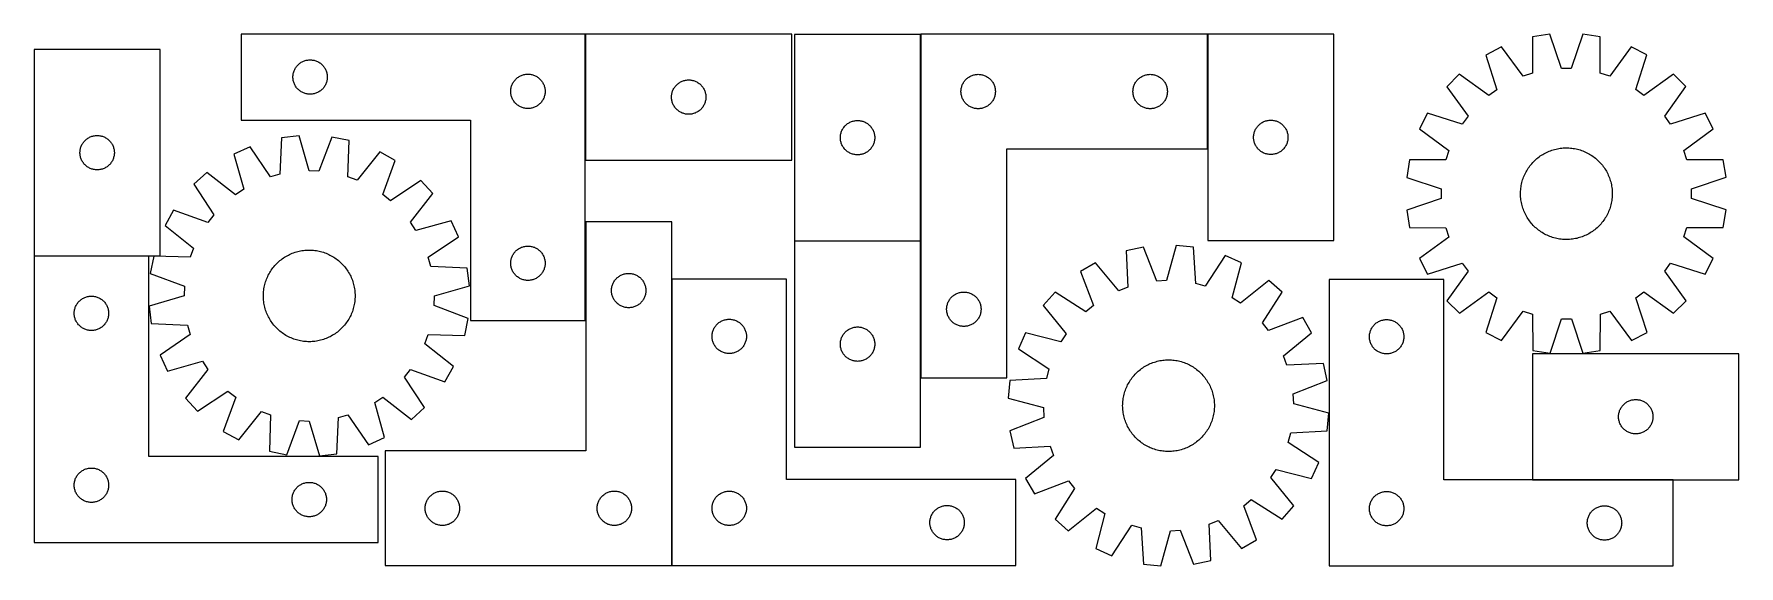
# Model space of a CAD drawing. Header units: millimetres. Extents: x 7 to 1493, y 7 to 471.
import ezdxf

# ---------------------------------------------------------------- set-up
doc = ezdxf.new("R2010")
doc.units = ezdxf.units.MM
doc.layers.add('COMMON', color=5, linetype='CONTINUOUS', true_color=0x0000ff)
doc.layers.add('CUT', color=7, linetype='CONTINUOUS', true_color=0x000000)

msp = doc.modelspace()

# ---------------------------------------------------------------- linework, layer by layer
at = {"layer": 'COMMON'}
for p, q in [((487.372102, 470.708075), (487.372102, 360.708075)), ((779.872696, 290.299375), (779.872696, 470.299375)), ((1030.072696, 470.581598), (1030.072696, 370.581598)), ((669.772695, 290.199374), (779.772695, 290.199374)), ((779.872696, 170.581598), (779.872696, 290.099374)), ((6.531188, 277.10221), (106.531188, 277.10221)), ((562.737755, 6.864808), (562.737755, 256.864808)), ((1313.484332, 81.670574), (1436.242827, 81.670574))]:
    msp.add_line(p, q, dxfattribs=at)
at = {"layer": 'CUT'}
for p, q in [((487.272102, 470.708075), (187.272102, 470.708075)), ((187.272102, 470.708075), (187.272102, 395.708075)), ((487.272102, 220.708075), (487.272102, 470.708075)), ((667.472103, 470.708075), (487.472103, 470.708075)), ((487.472103, 470.708075), (487.472103, 360.708075)), ((667.472103, 360.708075), (667.472103, 470.708075)), ((669.772695, 470.299375), (669.772695, 290.299375)), ((779.772695, 470.299375), (669.772695, 470.299375)), ((779.772695, 290.299375), (779.772695, 470.299375)), ((779.972696, 470.581598), (779.972696, 170.581598)), ((1029.972696, 470.581598), (779.972696, 470.581598)), ((1029.972696, 370.581598), (1029.972696, 470.581598)), ((1030.172697, 470.581598), (1030.172697, 290.581598)), ((1140.172697, 470.581598), (1030.172697, 470.581598)), ((1140.172697, 290.581598), (1140.172697, 470.581598)), ((1313.50192, 468.260848), (1313.338867, 436.496903)), ((1328.697617, 470.673592), (1313.50192, 468.260848)), ((1338.691448, 440.522338), (1328.697617, 470.673592)), ((1357.236463, 470.684551), (1347.265791, 440.525631)), ((1372.434008, 468.283478), (1357.236463, 470.684551)), ((1372.621457, 436.519668), (1372.434008, 468.283478)), ((116.531188, 457.202211), (6.531188, 457.202211)), ((6.531188, 457.202211), (6.531188, 277.202211)), ((116.531188, 277.202211), (116.531188, 457.202211)), ((239.55021, 446.067794), (240.22245, 446.448257)), ((240.22245, 446.448257), (240.913386, 446.793609)), ((240.913386, 446.793609), (241.621183, 447.102934)), ((241.621183, 447.102934), (242.343966, 447.375413)), ((242.343966, 447.375413), (243.079817, 447.610323)), ((243.079817, 447.610323), (243.826785, 447.80704)), ((243.826785, 447.80704), (244.58289, 447.965044)), ((244.58289, 447.965044), (245.346126, 448.083915)), ((245.346126, 448.083915), (246.11447, 448.163338)), ((246.11447, 448.163338), (246.885883, 448.203102)), ((246.885883, 448.203102), (247.65832, 448.203102)), ((247.65832, 448.203102), (248.429733, 448.163338)), ((248.429733, 448.163338), (249.198077, 448.083915)), ((249.198077, 448.083915), (249.961313, 447.965044)), ((249.961313, 447.965044), (250.717418, 447.80704)), ((250.717418, 447.80704), (251.464386, 447.610323)), ((251.464386, 447.610323), (252.200237, 447.375413)), ((252.200237, 447.375413), (252.92302, 447.102934)), ((252.92302, 447.102934), (253.630817, 446.793609)), ((253.630817, 446.793609), (254.321753, 446.448257)), ((254.321753, 446.448257), (254.993994, 446.067794)), ((1286.363251, 459.431437), (1272.656864, 452.441052)), ((1272.656864, 452.441052), (1282.31739, 422.18136)), ((1305.185199, 433.844154), (1286.363251, 459.431437)), ((1399.57945, 459.474913), (1380.777159, 433.873182)), ((1413.291203, 452.495057), (1399.57945, 459.474913)), ((1403.653919, 422.227954), (1413.291203, 452.495057)), ((232.272102, 433.208075), (232.29199, 433.980256)), ((232.29199, 432.435893), (232.272102, 433.208075)), ((232.29199, 433.980256), (232.351603, 434.75039)), ((232.351603, 431.66576), (232.29199, 432.435893)), ((232.351603, 434.75039), (232.450783, 435.516433)), ((232.450783, 430.899716), (232.351603, 431.66576)), ((232.450783, 435.516433), (232.589266, 436.276356)), ((232.589266, 436.276356), (232.766686, 437.028142)), ((232.766686, 437.028142), (232.982571, 437.769797)), ((232.982571, 437.769797), (233.236349, 438.499356)), ((233.236349, 438.499356), (233.527348, 439.214883)), ((233.527348, 439.214883), (233.854795, 439.914482)), ((233.854795, 439.914482), (234.217823, 440.596296)), ((234.217823, 440.596296), (234.615468, 441.258518)), ((234.615468, 441.258518), (235.046676, 441.899391)), ((235.046676, 441.899391), (235.510304, 442.517217)), ((235.510304, 442.517217), (236.005123, 443.110357)), ((236.005123, 443.110357), (236.529819, 443.677237)), ((236.529819, 443.677237), (237.083001, 444.216355)), ((237.083001, 444.216355), (237.663204, 444.726281)), ((237.663204, 444.726281), (238.268887, 445.205663)), ((238.268887, 445.205663), (238.898446, 445.65323)), ((238.898446, 445.65323), (239.55021, 446.067794)), ((254.993994, 446.067794), (255.645757, 445.65323)), ((255.645757, 445.65323), (256.275316, 445.205663)), ((256.275316, 445.205663), (256.880999, 444.726281)), ((256.880999, 444.726281), (257.461202, 444.216355)), ((257.461202, 444.216355), (258.014384, 443.677237)), ((258.014384, 443.677237), (258.539081, 443.110357)), ((258.539081, 443.110357), (259.033899, 442.517217)), ((259.033899, 442.517217), (259.497527, 441.899391)), ((259.497527, 441.899391), (259.928735, 441.258518)), ((259.928735, 441.258518), (260.32638, 440.596296)), ((260.32638, 440.596296), (260.689408, 439.914482)), ((260.689408, 439.914482), (261.016855, 439.214883)), ((261.016855, 439.214883), (261.307854, 438.499356)), ((261.307854, 438.499356), (261.561632, 437.769797)), ((261.561632, 437.769797), (261.777517, 437.028142)), ((261.777517, 437.028142), (261.954937, 436.276356)), ((261.954937, 436.276356), (262.09342, 435.516433)), ((262.09342, 435.516433), (262.1926, 434.75039)), ((262.1926, 431.66576), (262.09342, 430.899716)), ((262.1926, 434.75039), (262.252213, 433.980256)), ((262.252213, 432.435893), (262.1926, 431.66576)), ((262.252213, 433.980256), (262.272102, 433.208075)), ((262.272102, 433.208075), (262.252213, 432.435893)), ((426.529819, 431.177237), (427.083001, 431.716355)), ((427.083001, 431.716355), (427.663204, 432.226281)), ((427.663204, 432.226281), (428.268887, 432.705663)), ((428.268887, 432.705663), (428.898446, 433.15323)), ((428.898446, 433.15323), (429.55021, 433.567794)), ((429.55021, 433.567794), (430.22245, 433.948257)), ((430.22245, 433.948257), (430.913386, 434.293609)), ((430.913386, 434.293609), (431.621183, 434.602934)), ((431.621183, 434.602934), (432.343966, 434.875413)), ((432.343966, 434.875413), (433.079817, 435.110323)), ((433.079817, 435.110323), (433.826785, 435.30704)), ((433.826785, 435.30704), (434.58289, 435.465044)), ((434.58289, 435.465044), (435.346126, 435.583915)), ((435.346126, 435.583915), (436.11447, 435.663338)), ((436.11447, 435.663338), (436.885883, 435.703102)), ((436.885883, 435.703102), (437.65832, 435.703102)), ((437.65832, 435.703102), (438.429733, 435.663338)), ((438.429733, 435.663338), (439.198077, 435.583915)), ((439.198077, 435.583915), (439.961313, 435.465044)), ((439.961313, 435.465044), (440.717418, 435.30704)), ((440.717418, 435.30704), (441.464386, 435.110323)), ((441.464386, 435.110323), (442.200237, 434.875413)), ((442.200237, 434.875413), (442.92302, 434.602934)), ((442.92302, 434.602934), (443.630817, 434.293609)), ((443.630817, 434.293609), (444.321753, 433.948257)), ((444.321753, 433.948257), (444.993994, 433.567794)), ((444.993994, 433.567794), (445.645757, 433.15323)), ((445.645757, 433.15323), (446.275316, 432.705663)), ((446.275316, 432.705663), (446.880999, 432.226281)), ((446.880999, 432.226281), (447.461202, 431.716355)), ((447.461202, 431.716355), (448.014384, 431.177237)), ((818.964416, 430.770698), (819.503534, 431.323881)), ((819.503534, 431.323881), (820.070414, 431.848577)), ((820.070414, 431.848577), (820.663554, 432.343395)), ((820.663554, 432.343395), (821.28138, 432.807023)), ((821.28138, 432.807023), (821.922253, 433.238231)), ((821.922253, 433.238231), (822.584475, 433.635877)), ((822.584475, 433.635877), (823.266289, 433.998904)), ((823.266289, 433.998904), (823.965888, 434.326351)), ((823.965888, 434.326351), (824.681415, 434.61735)), ((824.681415, 434.61735), (825.410974, 434.871129)), ((825.410974, 434.871129), (826.152629, 435.087014)), ((826.152629, 435.087014), (826.904415, 435.264433)), ((826.904415, 435.264433), (827.664338, 435.402916)), ((827.664338, 435.402916), (828.430381, 435.502096)), ((828.430381, 435.502096), (829.200515, 435.561709)), ((829.200515, 435.561709), (829.972696, 435.581598)), ((829.972696, 435.581598), (830.744878, 435.561709)), ((830.744878, 435.561709), (831.515011, 435.502096)), ((831.515011, 435.502096), (832.281055, 435.402916)), ((832.281055, 435.402916), (833.040977, 435.264433)), ((833.040977, 435.264433), (833.792763, 435.087014)), ((833.792763, 435.087014), (834.534419, 434.871129)), ((834.534419, 434.871129), (835.263978, 434.61735)), ((835.263978, 434.61735), (835.979505, 434.326351)), ((835.979505, 434.326351), (836.679103, 433.998904)), ((836.679103, 433.998904), (837.360917, 433.635877)), ((837.360917, 433.635877), (838.023139, 433.238231)), ((838.023139, 433.238231), (838.664013, 432.807023)), ((838.664013, 432.807023), (839.281838, 432.343395)), ((839.281838, 432.343395), (839.874978, 431.848577)), ((839.874978, 431.848577), (840.441859, 431.323881)), ((840.441859, 431.323881), (840.980977, 430.770698)), ((968.964416, 430.770698), (969.503534, 431.323881)), ((969.503534, 431.323881), (970.070414, 431.848577)), ((970.070414, 431.848577), (970.663554, 432.343395)), ((970.663554, 432.343395), (971.28138, 432.807023)), ((971.28138, 432.807023), (971.922253, 433.238231)), ((971.922253, 433.238231), (972.584475, 433.635877)), ((972.584475, 433.635877), (973.266289, 433.998904)), ((973.266289, 433.998904), (973.965888, 434.326351)), ((973.965888, 434.326351), (974.681415, 434.61735)), ((974.681415, 434.61735), (975.410974, 434.871129)), ((975.410974, 434.871129), (976.152629, 435.087014)), ((976.152629, 435.087014), (976.904415, 435.264433)), ((976.904415, 435.264433), (977.664338, 435.402916)), ((977.664338, 435.402916), (978.430381, 435.502096)), ((978.430381, 435.502096), (979.200515, 435.561709)), ((979.200515, 435.561709), (979.972696, 435.581598)), ((979.972696, 435.581598), (980.744878, 435.561709)), ((980.744878, 435.561709), (981.515011, 435.502096)), ((981.515011, 435.502096), (982.281055, 435.402916)), ((982.281055, 435.402916), (983.040977, 435.264433)), ((983.040977, 435.264433), (983.792763, 435.087014)), ((983.792763, 435.087014), (984.534419, 434.871129)), ((984.534419, 434.871129), (985.263978, 434.61735)), ((985.263978, 434.61735), (985.979505, 434.326351)), ((985.979505, 434.326351), (986.679103, 433.998904)), ((986.679103, 433.998904), (987.360917, 433.635877)), ((987.360917, 433.635877), (988.023139, 433.238231)), ((988.023139, 433.238231), (988.664013, 432.807023)), ((988.664013, 432.807023), (989.281838, 432.343395)), ((989.281838, 432.343395), (989.874978, 431.848577)), ((989.874978, 431.848577), (990.441859, 431.323881)), ((990.441859, 431.323881), (990.980977, 430.770698)), ((1249.574894, 435.657473), (1238.699492, 424.773716)), ((1275.382536, 417.138823), (1249.574894, 435.657473)), ((1313.338867, 436.496903), (1305.185199, 433.844154)), ((1347.265791, 440.525631), (1338.691448, 440.522338)), ((1380.777159, 433.873182), (1372.621457, 436.519668)), ((1436.386055, 435.729211), (1410.592644, 417.190745)), ((1447.269813, 424.853809), (1436.386055, 435.729211)), ((232.589266, 430.139794), (232.450783, 430.899716)), ((232.766686, 429.388008), (232.589266, 430.139794)), ((232.982571, 428.646352), (232.766686, 429.388008)), ((233.236349, 427.916793), (232.982571, 428.646352)), ((233.527348, 427.201266), (233.236349, 427.916793)), ((233.854795, 426.501668), (233.527348, 427.201266)), ((234.217823, 425.819854), (233.854795, 426.501668)), ((234.615468, 425.157632), (234.217823, 425.819854)), ((235.046676, 424.516758), (234.615468, 425.157632)), ((235.510304, 423.898933), (235.046676, 424.516758)), ((236.005123, 423.305793), (235.510304, 423.898933)), ((236.529819, 422.738912), (236.005123, 423.305793)), ((237.083001, 422.199794), (236.529819, 422.738912)), ((237.663204, 421.689868), (237.083001, 422.199794)), ((238.268887, 421.210486), (237.663204, 421.689868)), ((238.898446, 420.76292), (238.268887, 421.210486)), ((239.55021, 420.348355), (238.898446, 420.76292)), ((240.22245, 419.967893), (239.55021, 420.348355)), ((240.913386, 419.622541), (240.22245, 419.967893)), ((241.621183, 419.313215), (240.913386, 419.622541)), ((242.343966, 419.040736), (241.621183, 419.313215)), ((243.079817, 418.805827), (242.343966, 419.040736)), ((243.826785, 418.609109), (243.079817, 418.805827)), ((244.58289, 418.451105), (243.826785, 418.609109)), ((245.346126, 418.332235), (244.58289, 418.451105)), ((246.11447, 418.252812), (245.346126, 418.332235)), ((246.885883, 418.213048), (246.11447, 418.252812)), ((247.65832, 418.213048), (246.885883, 418.213048)), ((248.429733, 418.252812), (247.65832, 418.213048)), ((249.198077, 418.332235), (248.429733, 418.252812)), ((249.961313, 418.451105), (249.198077, 418.332235)), ((250.717418, 418.609109), (249.961313, 418.451105)), ((251.464386, 418.805827), (250.717418, 418.609109)), ((252.200237, 419.040736), (251.464386, 418.805827)), ((252.92302, 419.313215), (252.200237, 419.040736)), ((253.630817, 419.622541), (252.92302, 419.313215)), ((254.321753, 419.967893), (253.630817, 419.622541)), ((254.993994, 420.348355), (254.321753, 419.967893)), ((255.645757, 420.76292), (254.993994, 420.348355)), ((256.275316, 421.210486), (255.645757, 420.76292)), ((256.880999, 421.689868), (256.275316, 421.210486)), ((257.461202, 422.199794), (256.880999, 421.689868)), ((258.014384, 422.738912), (257.461202, 422.199794)), ((258.539081, 423.305793), (258.014384, 422.738912)), ((259.033899, 423.898933), (258.539081, 423.305793)), ((259.497527, 424.516758), (259.033899, 423.898933)), ((259.928735, 425.157632), (259.497527, 424.516758)), ((260.32638, 425.819854), (259.928735, 425.157632)), ((260.689408, 426.501668), (260.32638, 425.819854)), ((261.016855, 427.201266), (260.689408, 426.501668)), ((261.307854, 427.916793), (261.016855, 427.201266)), ((261.561632, 428.646352), (261.307854, 427.916793)), ((261.777517, 429.388008), (261.561632, 428.646352)), ((261.954937, 430.139794), (261.777517, 429.388008)), ((262.09342, 430.899716), (261.954937, 430.139794)), ((422.272102, 420.708075), (422.29199, 421.480256)), ((422.29199, 419.935893), (422.272102, 420.708075)), ((422.29199, 421.480256), (422.351603, 422.25039)), ((422.351603, 419.16576), (422.29199, 419.935893)), ((422.351603, 422.25039), (422.450783, 423.016433)), ((422.450783, 418.399716), (422.351603, 419.16576)), ((422.450783, 423.016433), (422.589266, 423.776356)), ((422.589266, 417.639794), (422.450783, 418.399716)), ((422.589266, 423.776356), (422.766686, 424.528142)), ((422.766686, 416.888008), (422.589266, 417.639794)), ((422.766686, 424.528142), (422.982571, 425.269797)), ((422.982571, 416.146352), (422.766686, 416.888008)), ((422.982571, 425.269797), (423.236349, 425.999356)), ((423.236349, 425.999356), (423.527348, 426.714883)), ((423.527348, 426.714883), (423.854795, 427.414482)), ((423.854795, 427.414482), (424.217823, 428.096296)), ((424.217823, 428.096296), (424.615468, 428.758518)), ((424.615468, 428.758518), (425.046676, 429.399391)), ((425.046676, 429.399391), (425.510304, 430.017217)), ((425.510304, 430.017217), (426.005123, 430.610357)), ((426.005123, 430.610357), (426.529819, 431.177237)), ((448.014384, 431.177237), (448.539081, 430.610357)), ((448.539081, 430.610357), (449.033899, 430.017217)), ((449.033899, 430.017217), (449.497527, 429.399391)), ((449.497527, 429.399391), (449.928735, 428.758518)), ((449.928735, 428.758518), (450.32638, 428.096296)), ((450.32638, 428.096296), (450.689408, 427.414482)), ((450.689408, 427.414482), (451.016855, 426.714883)), ((451.016855, 426.714883), (451.307854, 425.999356)), ((451.307854, 425.999356), (451.561632, 425.269797)), ((451.561632, 425.269797), (451.777517, 424.528142)), ((451.777517, 416.888008), (451.561632, 416.146352)), ((451.777517, 424.528142), (451.954937, 423.776356)), ((451.954937, 417.639794), (451.777517, 416.888008)), ((451.954937, 423.776356), (452.09342, 423.016433)), ((452.09342, 418.399716), (451.954937, 417.639794)), ((452.09342, 423.016433), (452.1926, 422.25039)), ((452.1926, 419.16576), (452.09342, 418.399716)), ((452.1926, 422.25039), (452.252213, 421.480256)), ((452.252213, 419.935893), (452.1926, 419.16576)), ((452.252213, 421.480256), (452.272102, 420.708075)), ((452.272102, 420.708075), (452.252213, 419.935893)), ((562.472103, 415.708075), (562.491991, 416.480256)), ((562.491991, 416.480256), (562.551604, 417.25039)), ((562.551604, 417.25039), (562.650784, 418.016433)), ((562.650784, 418.016433), (562.789267, 418.776356)), ((562.789267, 418.776356), (562.966687, 419.528142)), ((562.966687, 419.528142), (563.182572, 420.269797)), ((563.182572, 420.269797), (563.43635, 420.999356)), ((563.43635, 420.999356), (563.727349, 421.714883)), ((563.727349, 421.714883), (564.054796, 422.414482)), ((564.054796, 422.414482), (564.417824, 423.096296)), ((564.417824, 423.096296), (564.815469, 423.758518)), ((564.815469, 423.758518), (565.246677, 424.399391)), ((565.246677, 424.399391), (565.710305, 425.017217)), ((565.710305, 425.017217), (566.205124, 425.610357)), ((566.205124, 425.610357), (566.72982, 426.177237)), ((566.72982, 426.177237), (567.283002, 426.716355)), ((567.283002, 426.716355), (567.863205, 427.226281)), ((567.863205, 427.226281), (568.468888, 427.705663)), ((568.468888, 427.705663), (569.098447, 428.15323)), ((569.098447, 428.15323), (569.750211, 428.567794)), ((569.750211, 428.567794), (570.422451, 428.948257)), ((570.422451, 428.948257), (571.113387, 429.293609)), ((571.113387, 429.293609), (571.821184, 429.602934)), ((571.821184, 429.602934), (572.543967, 429.875413)), ((572.543967, 429.875413), (573.279818, 430.110323)), ((573.279818, 430.110323), (574.026786, 430.30704)), ((574.026786, 430.30704), (574.782891, 430.465044)), ((574.782891, 430.465044), (575.546127, 430.583915)), ((575.546127, 430.583915), (576.314471, 430.663338)), ((576.314471, 430.663338), (577.085884, 430.703102)), ((577.085884, 430.703102), (577.858321, 430.703102)), ((577.858321, 430.703102), (578.629734, 430.663338)), ((578.629734, 430.663338), (579.398078, 430.583915)), ((579.398078, 430.583915), (580.161314, 430.465044)), ((580.161314, 430.465044), (580.917419, 430.30704)), ((580.917419, 430.30704), (581.664387, 430.110323)), ((581.664387, 430.110323), (582.400238, 429.875413)), ((582.400238, 429.875413), (583.123021, 429.602934)), ((583.123021, 429.602934), (583.830818, 429.293609)), ((583.830818, 429.293609), (584.521754, 428.948257)), ((584.521754, 428.948257), (585.193995, 428.567794)), ((585.193995, 428.567794), (585.845758, 428.15323)), ((585.845758, 428.15323), (586.475317, 427.705663)), ((586.475317, 427.705663), (587.081, 427.226281)), ((587.081, 427.226281), (587.661203, 426.716355)), ((587.661203, 426.716355), (588.214385, 426.177237)), ((588.214385, 426.177237), (588.739082, 425.610357)), ((588.739082, 425.610357), (589.2339, 425.017217)), ((589.2339, 425.017217), (589.697528, 424.399391)), ((589.697528, 424.399391), (590.128736, 423.758518)), ((590.128736, 423.758518), (590.526381, 423.096296)), ((590.526381, 423.096296), (590.889409, 422.414482)), ((590.889409, 422.414482), (591.216856, 421.714883)), ((591.216856, 421.714883), (591.507855, 420.999356)), ((591.507855, 420.999356), (591.761633, 420.269797)), ((591.761633, 420.269797), (591.977518, 419.528142)), ((591.977518, 419.528142), (592.154938, 418.776356)), ((592.154938, 418.776356), (592.293421, 418.016433)), ((592.293421, 418.016433), (592.392601, 417.25039)), ((592.392601, 417.25039), (592.452214, 416.480256)), ((592.452214, 416.480256), (592.472103, 415.708075)), ((814.977669, 420.967817), (815.017433, 421.73923)), ((814.977669, 420.195379), (814.977669, 420.967817)), ((815.017433, 419.423966), (814.977669, 420.195379)), ((815.017433, 421.73923), (815.096856, 422.507573)), ((815.096856, 418.655623), (815.017433, 419.423966)), ((815.096856, 422.507573), (815.215727, 423.270809)), ((815.215727, 417.892387), (815.096856, 418.655623)), ((815.215727, 423.270809), (815.373731, 424.026914)), ((815.373731, 417.136282), (815.215727, 417.892387)), ((815.373731, 424.026914), (815.570448, 424.773882)), ((815.570448, 416.389313), (815.373731, 417.136282)), ((815.570448, 424.773882), (815.805358, 425.509734)), ((815.805358, 415.653462), (815.570448, 416.389313)), ((815.805358, 425.509734), (816.077837, 426.232516)), ((816.077837, 426.232516), (816.387162, 426.940314)), ((816.387162, 426.940314), (816.732514, 427.631249)), ((816.732514, 427.631249), (817.112977, 428.30349)), ((817.112977, 428.30349), (817.527541, 428.955254)), ((817.527541, 428.955254), (817.975108, 429.584812)), ((817.975108, 429.584812), (818.45449, 430.190496)), ((818.45449, 430.190496), (818.964416, 430.770698)), ((840.980977, 430.770698), (841.490903, 430.190496)), ((841.490903, 430.190496), (841.970285, 429.584812)), ((841.970285, 429.584812), (842.417851, 428.955254)), ((842.417851, 428.955254), (842.832416, 428.30349)), ((842.832416, 428.30349), (843.212878, 427.631249)), ((843.212878, 427.631249), (843.55823, 426.940314)), ((843.55823, 426.940314), (843.867556, 426.232516)), ((843.867556, 426.232516), (844.140035, 425.509734)), ((844.140035, 425.509734), (844.374944, 424.773882)), ((844.374944, 416.389313), (844.140035, 415.653462)), ((844.374944, 424.773882), (844.571662, 424.026914)), ((844.571662, 417.136282), (844.374944, 416.389313)), ((844.571662, 424.026914), (844.729665, 423.270809)), ((844.729665, 417.892387), (844.571662, 417.136282)), ((844.729665, 423.270809), (844.848536, 422.507573)), ((844.848536, 418.655623), (844.729665, 417.892387)), ((844.848536, 422.507573), (844.927959, 421.73923)), ((844.927959, 419.423966), (844.848536, 418.655623)), ((844.927959, 421.73923), (844.967723, 420.967817)), ((844.967723, 420.195379), (844.927959, 419.423966)), ((844.967723, 420.967817), (844.967723, 420.195379)), ((964.977669, 420.967817), (965.017433, 421.73923)), ((964.977669, 420.195379), (964.977669, 420.967817)), ((965.017433, 419.423966), (964.977669, 420.195379)), ((965.017433, 421.73923), (965.096856, 422.507573)), ((965.096856, 418.655623), (965.017433, 419.423966)), ((965.096856, 422.507573), (965.215727, 423.270809)), ((965.215727, 417.892387), (965.096856, 418.655623)), ((965.215727, 423.270809), (965.373731, 424.026914)), ((965.373731, 417.136282), (965.215727, 417.892387)), ((965.373731, 424.026914), (965.570448, 424.773882)), ((965.570448, 416.389313), (965.373731, 417.136282)), ((965.570448, 424.773882), (965.805358, 425.509734)), ((965.805358, 415.653462), (965.570448, 416.389313)), ((965.805358, 425.509734), (966.077837, 426.232516)), ((966.077837, 426.232516), (966.387162, 426.940314)), ((966.387162, 426.940314), (966.732514, 427.631249)), ((966.732514, 427.631249), (967.112977, 428.30349)), ((967.112977, 428.30349), (967.527541, 428.955254)), ((967.527541, 428.955254), (967.975108, 429.584812)), ((967.975108, 429.584812), (968.45449, 430.190496)), ((968.45449, 430.190496), (968.964416, 430.770698)), ((990.980977, 430.770698), (991.490903, 430.190496)), ((991.490903, 430.190496), (991.970285, 429.584812)), ((991.970285, 429.584812), (992.417851, 428.955254)), ((992.417851, 428.955254), (992.832416, 428.30349)), ((992.832416, 428.30349), (993.212878, 427.631249)), ((993.212878, 427.631249), (993.55823, 426.940314)), ((993.55823, 426.940314), (993.867556, 426.232516)), ((993.867556, 426.232516), (994.140035, 425.509734)), ((994.140035, 425.509734), (994.374944, 424.773882)), ((994.374944, 416.389313), (994.140035, 415.653462)), ((994.374944, 424.773882), (994.571662, 424.026914)), ((994.571662, 417.136282), (994.374944, 416.389313)), ((994.571662, 424.026914), (994.729665, 423.270809)), ((994.729665, 417.892387), (994.571662, 417.136282)), ((994.729665, 423.270809), (994.848536, 422.507573)), ((994.848536, 418.655623), (994.729665, 417.892387)), ((994.848536, 422.507573), (994.927959, 421.73923)), ((994.927959, 419.423966), (994.848536, 418.655623)), ((994.927959, 421.73923), (994.967723, 420.967817)), ((994.967723, 420.195379), (994.927959, 419.423966)), ((994.967723, 420.967817), (994.967723, 420.195379)), ((1238.699492, 424.773716), (1257.237958, 398.980305)), ((1282.31739, 422.18136), (1275.382536, 417.138823)), ((1410.592644, 417.190745), (1403.653919, 422.227954)), ((1428.751163, 399.046167), (1447.269813, 424.853809)), ((423.236349, 415.416793), (422.982571, 416.146352)), ((423.527348, 414.701266), (423.236349, 415.416793)), ((423.854795, 414.001668), (423.527348, 414.701266)), ((424.217823, 413.319854), (423.854795, 414.001668)), ((424.615468, 412.657632), (424.217823, 413.319854)), ((425.046676, 412.016758), (424.615468, 412.657632)), ((425.510304, 411.398933), (425.046676, 412.016758)), ((426.005123, 410.805793), (425.510304, 411.398933)), ((426.529819, 410.238912), (426.005123, 410.805793)), ((427.083001, 409.699794), (426.529819, 410.238912)), ((427.663204, 409.189868), (427.083001, 409.699794)), ((428.268887, 408.710486), (427.663204, 409.189868)), ((428.898446, 408.26292), (428.268887, 408.710486)), ((429.55021, 407.848355), (428.898446, 408.26292)), ((430.22245, 407.467893), (429.55021, 407.848355)), ((430.913386, 407.122541), (430.22245, 407.467893)), ((431.621183, 406.813215), (430.913386, 407.122541)), ((432.343966, 406.540736), (431.621183, 406.813215)), ((433.079817, 406.305827), (432.343966, 406.540736)), ((433.826785, 406.109109), (433.079817, 406.305827)), ((434.58289, 405.951105), (433.826785, 406.109109)), ((435.346126, 405.832235), (434.58289, 405.951105)), ((436.11447, 405.752812), (435.346126, 405.832235)), ((436.885883, 405.713048), (436.11447, 405.752812)), ((437.65832, 405.713048), (436.885883, 405.713048)), ((438.429733, 405.752812), (437.65832, 405.713048)), ((439.198077, 405.832235), (438.429733, 405.752812)), ((439.961313, 405.951105), (439.198077, 405.832235)), ((440.717418, 406.109109), (439.961313, 405.951105)), ((441.464386, 406.305827), (440.717418, 406.109109)), ((442.200237, 406.540736), (441.464386, 406.305827)), ((442.92302, 406.813215), (442.200237, 406.540736)), ((443.630817, 407.122541), (442.92302, 406.813215)), ((444.321753, 407.467893), (443.630817, 407.122541)), ((444.993994, 407.848355), (444.321753, 407.467893)), ((445.645757, 408.26292), (444.993994, 407.848355)), ((446.275316, 408.710486), (445.645757, 408.26292)), ((446.880999, 409.189868), (446.275316, 408.710486)), ((447.461202, 409.699794), (446.880999, 409.189868)), ((448.014384, 410.238912), (447.461202, 409.699794)), ((448.539081, 410.805793), (448.014384, 410.238912)), ((449.033899, 411.398933), (448.539081, 410.805793)), ((449.497527, 412.016758), (449.033899, 411.398933)), ((449.928735, 412.657632), (449.497527, 412.016758)), ((450.32638, 413.319854), (449.928735, 412.657632)), ((450.689408, 414.001668), (450.32638, 413.319854)), ((451.016855, 414.701266), (450.689408, 414.001668)), ((451.307854, 415.416793), (451.016855, 414.701266)), ((451.561632, 416.146352), (451.307854, 415.416793)), ((562.491991, 414.935893), (562.472103, 415.708075)), ((562.551604, 414.16576), (562.491991, 414.935893)), ((562.650784, 413.399716), (562.551604, 414.16576)), ((562.789267, 412.639794), (562.650784, 413.399716)), ((562.966687, 411.888008), (562.789267, 412.639794)), ((563.182572, 411.146352), (562.966687, 411.888008)), ((563.43635, 410.416793), (563.182572, 411.146352)), ((563.727349, 409.701266), (563.43635, 410.416793)), ((564.054796, 409.001668), (563.727349, 409.701266)), ((564.417824, 408.319854), (564.054796, 409.001668)), ((564.815469, 407.657632), (564.417824, 408.319854)), ((565.246677, 407.016758), (564.815469, 407.657632)), ((565.710305, 406.398933), (565.246677, 407.016758)), ((566.205124, 405.805793), (565.710305, 406.398933)), ((566.72982, 405.238912), (566.205124, 405.805793)), ((567.283002, 404.699794), (566.72982, 405.238912)), ((567.863205, 404.189868), (567.283002, 404.699794)), ((568.468888, 403.710486), (567.863205, 404.189868)), ((569.098447, 403.26292), (568.468888, 403.710486)), ((569.750211, 402.848355), (569.098447, 403.26292)), ((570.422451, 402.467893), (569.750211, 402.848355)), ((571.113387, 402.122541), (570.422451, 402.467893)), ((571.821184, 401.813215), (571.113387, 402.122541)), ((572.543967, 401.540736), (571.821184, 401.813215)), ((573.279818, 401.305827), (572.543967, 401.540736)), ((582.400238, 401.540736), (581.664387, 401.305827)), ((583.123021, 401.813215), (582.400238, 401.540736)), ((583.830818, 402.122541), (583.123021, 401.813215)), ((584.521754, 402.467893), (583.830818, 402.122541)), ((585.193995, 402.848355), (584.521754, 402.467893)), ((585.845758, 403.26292), (585.193995, 402.848355)), ((586.475317, 403.710486), (585.845758, 403.26292)), ((587.081, 404.189868), (586.475317, 403.710486)), ((587.661203, 404.699794), (587.081, 404.189868)), ((588.214385, 405.238912), (587.661203, 404.699794)), ((588.739082, 405.805793), (588.214385, 405.238912)), ((589.2339, 406.398933), (588.739082, 405.805793)), ((589.697528, 407.016758), (589.2339, 406.398933)), ((590.128736, 407.657632), (589.697528, 407.016758)), ((590.526381, 408.319854), (590.128736, 407.657632)), ((590.889409, 409.001668), (590.526381, 408.319854)), ((591.216856, 409.701266), (590.889409, 409.001668)), ((591.507855, 410.416793), (591.216856, 409.701266)), ((591.761633, 411.146352), (591.507855, 410.416793)), ((591.977518, 411.888008), (591.761633, 411.146352)), ((592.154938, 412.639794), (591.977518, 411.888008)), ((592.293421, 413.399716), (592.154938, 412.639794)), ((592.392601, 414.16576), (592.293421, 413.399716)), ((592.452214, 414.935893), (592.392601, 414.16576)), ((592.472103, 415.708075), (592.452214, 414.935893)), ((816.077837, 414.93068), (815.805358, 415.653462)), ((816.387162, 414.222882), (816.077837, 414.93068)), ((816.732514, 413.531947), (816.387162, 414.222882)), ((817.112977, 412.859706), (816.732514, 413.531947)), ((817.527541, 412.207942), (817.112977, 412.859706)), ((817.975108, 411.578384), (817.527541, 412.207942)), ((818.45449, 410.9727), (817.975108, 411.578384)), ((818.964416, 410.392498), (818.45449, 410.9727)), ((819.503534, 409.839315), (818.964416, 410.392498)), ((820.070414, 409.314619), (819.503534, 409.839315)), ((820.663554, 408.819801), (820.070414, 409.314619)), ((821.28138, 408.356173), (820.663554, 408.819801)), ((821.922253, 407.924965), (821.28138, 408.356173)), ((822.584475, 407.527319), (821.922253, 407.924965)), ((823.266289, 407.164292), (822.584475, 407.527319)), ((823.965888, 406.836844), (823.266289, 407.164292)), ((824.681415, 406.545846), (823.965888, 406.836844)), ((825.410974, 406.292067), (824.681415, 406.545846)), ((826.152629, 406.076182), (825.410974, 406.292067)), ((826.904415, 405.898763), (826.152629, 406.076182)), ((827.664338, 405.760279), (826.904415, 405.898763)), ((828.430381, 405.6611), (827.664338, 405.760279)), ((829.200515, 405.601487), (828.430381, 405.6611)), ((829.972696, 405.581598), (829.200515, 405.601487)), ((830.744878, 405.601487), (829.972696, 405.581598)), ((831.515011, 405.6611), (830.744878, 405.601487)), ((832.281055, 405.760279), (831.515011, 405.6611)), ((833.040977, 405.898763), (832.281055, 405.760279)), ((833.792763, 406.076182), (833.040977, 405.898763)), ((834.534419, 406.292067), (833.792763, 406.076182)), ((835.263978, 406.545846), (834.534419, 406.292067)), ((835.979505, 406.836844), (835.263978, 406.545846)), ((836.679103, 407.164292), (835.979505, 406.836844)), ((837.360917, 407.527319), (836.679103, 407.164292)), ((838.023139, 407.924965), (837.360917, 407.527319)), ((838.664013, 408.356173), (838.023139, 407.924965)), ((839.281838, 408.819801), (838.664013, 408.356173)), ((839.874978, 409.314619), (839.281838, 408.819801)), ((840.441859, 409.839315), (839.874978, 409.314619)), ((840.980977, 410.392498), (840.441859, 409.839315)), ((841.490903, 410.9727), (840.980977, 410.392498)), ((841.970285, 411.578384), (841.490903, 410.9727)), ((842.417851, 412.207942), (841.970285, 411.578384)), ((842.832416, 412.859706), (842.417851, 412.207942)), ((843.212878, 413.531947), (842.832416, 412.859706)), ((843.55823, 414.222882), (843.212878, 413.531947)), ((843.867556, 414.93068), (843.55823, 414.222882)), ((844.140035, 415.653462), (843.867556, 414.93068)), ((966.077837, 414.93068), (965.805358, 415.653462)), ((966.387162, 414.222882), (966.077837, 414.93068)), ((966.732514, 413.531947), (966.387162, 414.222882)), ((967.112977, 412.859706), (966.732514, 413.531947)), ((967.527541, 412.207942), (967.112977, 412.859706)), ((967.975108, 411.578384), (967.527541, 412.207942)), ((968.45449, 410.9727), (967.975108, 411.578384)), ((968.964416, 410.392498), (968.45449, 410.9727)), ((969.503534, 409.839315), (968.964416, 410.392498)), ((970.070414, 409.314619), (969.503534, 409.839315)), ((970.663554, 408.819801), (970.070414, 409.314619)), ((971.28138, 408.356173), (970.663554, 408.819801)), ((971.922253, 407.924965), (971.28138, 408.356173)), ((972.584475, 407.527319), (971.922253, 407.924965)), ((973.266289, 407.164292), (972.584475, 407.527319)), ((973.965888, 406.836844), (973.266289, 407.164292)), ((974.681415, 406.545846), (973.965888, 406.836844)), ((975.410974, 406.292067), (974.681415, 406.545846)), ((976.152629, 406.076182), (975.410974, 406.292067)), ((976.904415, 405.898763), (976.152629, 406.076182)), ((977.664338, 405.760279), (976.904415, 405.898763)), ((978.430381, 405.6611), (977.664338, 405.760279)), ((979.200515, 405.601487), (978.430381, 405.6611)), ((979.972696, 405.581598), (979.200515, 405.601487)), ((980.744878, 405.601487), (979.972696, 405.581598)), ((981.515011, 405.6611), (980.744878, 405.601487)), ((982.281055, 405.760279), (981.515011, 405.6611)), ((983.040977, 405.898763), (982.281055, 405.760279)), ((983.792763, 406.076182), (983.040977, 405.898763)), ((984.534419, 406.292067), (983.792763, 406.076182)), ((985.263978, 406.545846), (984.534419, 406.292067)), ((985.979505, 406.836844), (985.263978, 406.545846)), ((986.679103, 407.164292), (985.979505, 406.836844)), ((987.360917, 407.527319), (986.679103, 407.164292)), ((988.023139, 407.924965), (987.360917, 407.527319)), ((988.664013, 408.356173), (988.023139, 407.924965)), ((989.281838, 408.819801), (988.664013, 408.356173)), ((989.874978, 409.314619), (989.281838, 408.819801)), ((990.441859, 409.839315), (989.874978, 409.314619)), ((990.980977, 410.392498), (990.441859, 409.839315)), ((991.490903, 410.9727), (990.980977, 410.392498)), ((991.970285, 411.578384), (991.490903, 410.9727)), ((992.417851, 412.207942), (991.970285, 411.578384)), ((992.832416, 412.859706), (992.417851, 412.207942)), ((993.212878, 413.531947), (992.832416, 412.859706)), ((993.55823, 414.222882), (993.212878, 413.531947)), ((993.867556, 414.93068), (993.55823, 414.222882)), ((994.140035, 415.653462), (993.867556, 414.93068)), ((1221.933646, 401.678863), (1214.95379, 387.96711)), ((1252.200749, 392.04158), (1221.933646, 401.678863)), ((1464.053391, 401.771839), (1433.793699, 392.111313)), ((1471.043776, 388.065451), (1464.053391, 401.771839)), ((187.272102, 395.708075), (387.272102, 395.708075)), ((387.272102, 395.708075), (387.272102, 220.708075)), ((574.026786, 401.109109), (573.279818, 401.305827)), ((574.782891, 400.951105), (574.026786, 401.109109)), ((575.546127, 400.832235), (574.782891, 400.951105)), ((576.314471, 400.752812), (575.546127, 400.832235)), ((577.085884, 400.713048), (576.314471, 400.752812)), ((577.858321, 400.713048), (577.085884, 400.713048)), ((578.629734, 400.752812), (577.858321, 400.713048)), ((579.398078, 400.832235), (578.629734, 400.752812)), ((580.161314, 400.951105), (579.398078, 400.832235)), ((580.917419, 401.109109), (580.161314, 400.951105)), ((581.664387, 401.305827), (580.917419, 401.109109)), ((710.877836, 385.950293), (711.187161, 386.65809)), ((711.187161, 386.65809), (711.532513, 387.349026)), ((711.532513, 387.349026), (711.912976, 388.021267)), ((711.912976, 388.021267), (712.32754, 388.67303)), ((712.32754, 388.67303), (712.775107, 389.302589)), ((712.775107, 389.302589), (713.254489, 389.908272)), ((713.254489, 389.908272), (713.764415, 390.488475)), ((713.764415, 390.488475), (714.303533, 391.041657)), ((714.303533, 391.041657), (714.870413, 391.566354)), ((714.870413, 391.566354), (715.463553, 392.061172)), ((715.463553, 392.061172), (716.081379, 392.5248)), ((716.081379, 392.5248), (716.722252, 392.956008)), ((716.722252, 392.956008), (717.384474, 393.353653)), ((717.384474, 393.353653), (718.066288, 393.716681)), ((718.066288, 393.716681), (718.765887, 394.044128)), ((718.765887, 394.044128), (719.481414, 394.335127)), ((719.481414, 394.335127), (720.210973, 394.588905)), ((720.210973, 394.588905), (720.952628, 394.80479)), ((720.952628, 394.80479), (721.704414, 394.98221)), ((721.704414, 394.98221), (722.464337, 395.120693)), ((722.464337, 395.120693), (723.23038, 395.219873)), ((723.23038, 395.219873), (724.000514, 395.279486)), ((724.000514, 395.279486), (724.772695, 395.299375)), ((724.772695, 395.299375), (725.544877, 395.279486)), ((725.544877, 395.279486), (726.31501, 395.219873)), ((726.31501, 395.219873), (727.081054, 395.120693)), ((727.081054, 395.120693), (727.840976, 394.98221)), ((727.840976, 394.98221), (728.592762, 394.80479)), ((728.592762, 394.80479), (729.334418, 394.588905)), ((729.334418, 394.588905), (730.063977, 394.335127)), ((730.063977, 394.335127), (730.779504, 394.044128)), ((730.779504, 394.044128), (731.479102, 393.716681)), ((731.479102, 393.716681), (732.160916, 393.353653)), ((732.160916, 393.353653), (732.823138, 392.956008)), ((732.823138, 392.956008), (733.464012, 392.5248)), ((733.464012, 392.5248), (734.081837, 392.061172)), ((734.081837, 392.061172), (734.674977, 391.566354)), ((734.674977, 391.566354), (735.241858, 391.041657)), ((735.241858, 391.041657), (735.780976, 390.488475)), ((735.780976, 390.488475), (736.290902, 389.908272)), ((736.290902, 389.908272), (736.770284, 389.302589)), ((736.770284, 389.302589), (737.21785, 388.67303)), ((737.21785, 388.67303), (737.632415, 388.021267)), ((737.632415, 388.021267), (738.012877, 387.349026)), ((738.012877, 387.349026), (738.358229, 386.65809)), ((738.358229, 386.65809), (738.667555, 385.950293)), ((1071.277838, 386.232516), (1071.587163, 386.940314)), ((1071.587163, 386.940314), (1071.932515, 387.631249)), ((1071.932515, 387.631249), (1072.312978, 388.30349)), ((1072.312978, 388.30349), (1072.727542, 388.955254)), ((1072.727542, 388.955254), (1073.175109, 389.584812)), ((1073.175109, 389.584812), (1073.654491, 390.190496)), ((1073.654491, 390.190496), (1074.164417, 390.770698)), ((1074.164417, 390.770698), (1074.703535, 391.323881)), ((1074.703535, 391.323881), (1075.270415, 391.848577)), ((1075.270415, 391.848577), (1075.863555, 392.343395)), ((1075.863555, 392.343395), (1076.481381, 392.807023)), ((1076.481381, 392.807023), (1077.122254, 393.238231)), ((1077.122254, 393.238231), (1077.784476, 393.635877)), ((1077.784476, 393.635877), (1078.46629, 393.998904)), ((1078.46629, 393.998904), (1079.165889, 394.326351)), ((1079.165889, 394.326351), (1079.881416, 394.61735)), ((1079.881416, 394.61735), (1080.610975, 394.871129)), ((1080.610975, 394.871129), (1081.35263, 395.087014)), ((1081.35263, 395.087014), (1082.104416, 395.264433)), ((1082.104416, 395.264433), (1082.864339, 395.402916)), ((1082.864339, 395.402916), (1083.630382, 395.502096)), ((1083.630382, 395.502096), (1084.400516, 395.561709)), ((1084.400516, 395.561709), (1085.172697, 395.581598)), ((1085.172697, 395.581598), (1085.944879, 395.561709)), ((1085.944879, 395.561709), (1086.715012, 395.502096)), ((1086.715012, 395.502096), (1087.481056, 395.402916)), ((1087.481056, 395.402916), (1088.240978, 395.264433)), ((1088.240978, 395.264433), (1088.992764, 395.087014)), ((1088.992764, 395.087014), (1089.73442, 394.871129)), ((1089.73442, 394.871129), (1090.463979, 394.61735)), ((1090.463979, 394.61735), (1091.179506, 394.326351)), ((1091.179506, 394.326351), (1091.879104, 393.998904)), ((1091.879104, 393.998904), (1092.560918, 393.635877)), ((1092.560918, 393.635877), (1093.22314, 393.238231)), ((1093.22314, 393.238231), (1093.864014, 392.807023)), ((1093.864014, 392.807023), (1094.481839, 392.343395)), ((1094.481839, 392.343395), (1095.074979, 391.848577)), ((1095.074979, 391.848577), (1095.64186, 391.323881)), ((1095.64186, 391.323881), (1096.180978, 390.770698)), ((1096.180978, 390.770698), (1096.690904, 390.190496)), ((1096.690904, 390.190496), (1097.170286, 389.584812)), ((1097.170286, 389.584812), (1097.617852, 388.955254)), ((1097.617852, 388.955254), (1098.032417, 388.30349)), ((1098.032417, 388.30349), (1098.412879, 387.631249)), ((1098.412879, 387.631249), (1098.758231, 386.940314)), ((1098.758231, 386.940314), (1099.067557, 386.232516)), ((1214.95379, 387.96711), (1240.555521, 369.16482)), ((1257.237958, 398.980305), (1252.200749, 392.04158)), ((1433.793699, 392.111313), (1428.751163, 399.046167)), ((1445.456494, 369.243504), (1471.043776, 388.065451)), ((47.12894, 371.394496), (47.36385, 372.130347)), ((47.36385, 372.130347), (47.636329, 372.85313)), ((47.636329, 372.85313), (47.945654, 373.560927)), ((47.945654, 373.560927), (48.291006, 374.251863)), ((48.291006, 374.251863), (48.671469, 374.924103)), ((48.671469, 374.924103), (49.086033, 375.575867)), ((49.086033, 375.575867), (49.533599, 376.205426)), ((49.533599, 376.205426), (50.012981, 376.811109)), ((50.012981, 376.811109), (50.522908, 377.391312)), ((50.522908, 377.391312), (51.062026, 377.944494)), ((51.062026, 377.944494), (51.628906, 378.46919)), ((51.628906, 378.46919), (52.222046, 378.964009)), ((52.222046, 378.964009), (52.839872, 379.427637)), ((52.839872, 379.427637), (53.480745, 379.858845)), ((53.480745, 379.858845), (54.142967, 380.25649)), ((54.142967, 380.25649), (54.824781, 380.619518)), ((54.824781, 380.619518), (55.524379, 380.946965)), ((55.524379, 380.946965), (56.239907, 381.237964)), ((56.239907, 381.237964), (56.969466, 381.491742)), ((56.969466, 381.491742), (57.711121, 381.707627)), ((57.711121, 381.707627), (58.462907, 381.885047)), ((58.462907, 381.885047), (59.222829, 382.02353)), ((59.222829, 382.02353), (59.988873, 382.12271)), ((59.988873, 382.12271), (60.759007, 382.182323)), ((60.759007, 382.182323), (61.531188, 382.202211)), ((61.531188, 382.202211), (62.303369, 382.182323)), ((62.303369, 382.182323), (63.073503, 382.12271)), ((63.073503, 382.12271), (63.839547, 382.02353)), ((63.839547, 382.02353), (64.599469, 381.885047)), ((64.599469, 381.885047), (65.351255, 381.707627)), ((65.351255, 381.707627), (66.092911, 381.491742)), ((66.092911, 381.491742), (66.822469, 381.237964)), ((66.822469, 381.237964), (67.537997, 380.946965)), ((67.537997, 380.946965), (68.237595, 380.619518)), ((68.237595, 380.619518), (68.919409, 380.25649)), ((68.919409, 380.25649), (69.581631, 379.858845)), ((69.581631, 379.858845), (70.222505, 379.427637)), ((70.222505, 379.427637), (70.84033, 378.964009)), ((70.84033, 378.964009), (71.43347, 378.46919)), ((71.43347, 378.46919), (72.00035, 377.944494)), ((72.00035, 377.944494), (72.539469, 377.391312)), ((72.539469, 377.391312), (73.049395, 376.811109)), ((73.049395, 376.811109), (73.528777, 376.205426)), ((73.528777, 376.205426), (73.976343, 375.575867)), ((73.976343, 375.575867), (74.390907, 374.924103)), ((74.390907, 374.924103), (74.77137, 374.251863)), ((74.77137, 374.251863), (75.116722, 373.560927)), ((75.116722, 373.560927), (75.426048, 372.85313)), ((75.426048, 372.85313), (75.698527, 372.130347)), ((75.698527, 372.130347), (75.933436, 371.394496)), ((194.852272, 372.366401), (180.884178, 365.914821)), ((212.663999, 346.065886), (194.852272, 372.366401)), ((222.31405, 380.132778), (220.914743, 348.399252)), ((237.592145, 381.952218), (222.31405, 380.132778)), ((246.404797, 351.434814), (237.592145, 381.952218)), ((266.109789, 380.852325), (254.972771, 351.104357)), ((281.202359, 377.861524), (266.109789, 380.852325)), ((280.153293, 346.114489), (281.202359, 377.861524)), ((709.777668, 380.685593), (709.817432, 381.457007)), ((709.777668, 379.913156), (709.777668, 380.685593)), ((709.817432, 379.141743), (709.777668, 379.913156)), ((709.817432, 381.457007), (709.896855, 382.22535)), ((709.896855, 378.373399), (709.817432, 379.141743)), ((709.896855, 382.22535), (710.015726, 382.988586)), ((710.015726, 377.610163), (709.896855, 378.373399)), ((710.015726, 382.988586), (710.17373, 383.744691)), ((710.17373, 376.854058), (710.015726, 377.610163)), ((710.17373, 383.744691), (710.370447, 384.491659)), ((710.370447, 376.10709), (710.17373, 376.854058)), ((710.370447, 384.491659), (710.605357, 385.22751)), ((710.605357, 375.371239), (710.370447, 376.10709)), ((710.605357, 385.22751), (710.877836, 385.950293)), ((710.877836, 374.648456), (710.605357, 375.371239)), ((711.187161, 373.940659), (710.877836, 374.648456)), ((711.532513, 373.249723), (711.187161, 373.940659)), ((711.912976, 372.577483), (711.532513, 373.249723)), ((712.32754, 371.925719), (711.912976, 372.577483)), ((712.775107, 371.29616), (712.32754, 371.925719)), ((737.21785, 371.925719), (736.770284, 371.29616)), ((737.632415, 372.577483), (737.21785, 371.925719)), ((738.012877, 373.249723), (737.632415, 372.577483)), ((738.358229, 373.940659), (738.012877, 373.249723)), ((738.667555, 374.648456), (738.358229, 373.940659)), ((738.667555, 385.950293), (738.940034, 385.22751)), ((738.940034, 375.371239), (738.667555, 374.648456)), ((738.940034, 385.22751), (739.174943, 384.491659)), ((739.174943, 376.10709), (738.940034, 375.371239)), ((739.174943, 384.491659), (739.371661, 383.744691)), ((739.371661, 376.854058), (739.174943, 376.10709)), ((739.371661, 383.744691), (739.529664, 382.988586)), ((739.529664, 377.610163), (739.371661, 376.854058)), ((739.529664, 382.988586), (739.648535, 382.22535)), ((739.648535, 378.373399), (739.529664, 377.610163)), ((739.648535, 382.22535), (739.727958, 381.457007)), ((739.727958, 379.141743), (739.648535, 378.373399)), ((739.727958, 381.457007), (739.767722, 380.685593)), ((739.767722, 379.913156), (739.727958, 379.141743)), ((739.767722, 380.685593), (739.767722, 379.913156)), ((1070.17767, 380.967817), (1070.217434, 381.73923)), ((1070.17767, 380.195379), (1070.17767, 380.967817)), ((1070.217434, 379.423966), (1070.17767, 380.195379)), ((1070.217434, 381.73923), (1070.296857, 382.507573)), ((1070.296857, 378.655623), (1070.217434, 379.423966)), ((1070.296857, 382.507573), (1070.415728, 383.270809)), ((1070.415728, 377.892387), (1070.296857, 378.655623)), ((1070.415728, 383.270809), (1070.573732, 384.026914)), ((1070.573732, 377.136282), (1070.415728, 377.892387)), ((1070.573732, 384.026914), (1070.770449, 384.773882)), ((1070.770449, 376.389313), (1070.573732, 377.136282)), ((1070.770449, 384.773882), (1071.005359, 385.509734)), ((1071.005359, 375.653462), (1070.770449, 376.389313)), ((1071.005359, 385.509734), (1071.277838, 386.232516)), ((1071.277838, 374.93068), (1071.005359, 375.653462)), ((1071.587163, 374.222882), (1071.277838, 374.93068)), ((1071.932515, 373.531947), (1071.587163, 374.222882)), ((1072.312978, 372.859706), (1071.932515, 373.531947)), ((1072.727542, 372.207942), (1072.312978, 372.859706)), ((1073.175109, 371.578384), (1072.727542, 372.207942)), ((1097.617852, 372.207942), (1097.170286, 371.578384)), ((1098.032417, 372.859706), (1097.617852, 372.207942)), ((1098.412879, 373.531947), (1098.032417, 372.859706)), ((1098.758231, 374.222882), (1098.412879, 373.531947)), ((1099.067557, 374.93068), (1098.758231, 374.222882)), ((1099.067557, 386.232516), (1099.340036, 385.509734)), ((1099.340036, 375.653462), (1099.067557, 374.93068)), ((1099.340036, 385.509734), (1099.574945, 384.773882)), ((1099.574945, 376.389313), (1099.340036, 375.653462)), ((1099.574945, 384.773882), (1099.771663, 384.026914)), ((1099.771663, 377.136282), (1099.574945, 376.389313)), ((1099.771663, 384.026914), (1099.929666, 383.270809)), ((1099.929666, 377.892387), (1099.771663, 377.136282)), ((1099.929666, 383.270809), (1100.048537, 382.507573)), ((1100.048537, 378.655623), (1099.929666, 377.892387)), ((1100.048537, 382.507573), (1100.12796, 381.73923)), ((1100.12796, 379.423966), (1100.048537, 378.655623)), ((1100.12796, 381.73923), (1100.167724, 380.967817)), ((1100.167724, 380.195379), (1100.12796, 379.423966)), ((1100.167724, 380.967817), (1100.167724, 380.195379)), ((46.536161, 367.58843), (46.575925, 368.359843)), ((46.536161, 366.815993), (46.536161, 367.58843)), ((46.575925, 366.04458), (46.536161, 366.815993)), ((46.575925, 368.359843), (46.655348, 369.128187)), ((46.655348, 365.276236), (46.575925, 366.04458)), ((46.655348, 369.128187), (46.774219, 369.891423)), ((46.774219, 364.513), (46.655348, 365.276236)), ((46.774219, 369.891423), (46.932222, 370.647528)), ((46.932222, 363.756895), (46.774219, 364.513)), ((46.932222, 370.647528), (47.12894, 371.394496)), ((47.12894, 363.009927), (46.932222, 363.756895)), ((47.36385, 362.274076), (47.12894, 363.009927)), ((47.636329, 361.551293), (47.36385, 362.274076)), ((47.945654, 360.843496), (47.636329, 361.551293)), ((48.291006, 360.15256), (47.945654, 360.843496)), ((48.671469, 359.480319), (48.291006, 360.15256)), ((49.086033, 358.828556), (48.671469, 359.480319)), ((49.533599, 358.198997), (49.086033, 358.828556)), ((50.012981, 357.593314), (49.533599, 358.198997)), ((50.522908, 357.013111), (50.012981, 357.593314)), ((51.062026, 356.459929), (50.522908, 357.013111)), ((72.539469, 357.013111), (72.00035, 356.459929)), ((73.049395, 357.593314), (72.539469, 357.013111)), ((73.528777, 358.198997), (73.049395, 357.593314)), ((73.976343, 358.828556), (73.528777, 358.198997)), ((74.390907, 359.480319), (73.976343, 358.828556)), ((74.77137, 360.15256), (74.390907, 359.480319)), ((75.116722, 360.843496), (74.77137, 360.15256)), ((75.426048, 361.551293), (75.116722, 360.843496)), ((75.698527, 362.274076), (75.426048, 361.551293)), ((75.933436, 363.009927), (75.698527, 362.274076)), ((75.933436, 371.394496), (76.130154, 370.647528)), ((76.130154, 363.756895), (75.933436, 363.009927)), ((76.130154, 370.647528), (76.288157, 369.891423)), ((76.288157, 364.513), (76.130154, 363.756895)), ((76.288157, 369.891423), (76.407028, 369.128187)), ((76.407028, 365.276236), (76.288157, 364.513)), ((76.407028, 369.128187), (76.486451, 368.359843)), ((76.486451, 366.04458), (76.407028, 365.276236)), ((76.486451, 368.359843), (76.526215, 367.58843)), ((76.526215, 366.815993), (76.486451, 366.04458)), ((76.526215, 367.58843), (76.526215, 366.815993)), ((180.884178, 365.914821), (189.359557, 335.302034)), ((307.984365, 368.003027), (288.199803, 343.152556)), ((321.414043, 360.494745), (307.984365, 368.003027)), ((310.605949, 330.6257), (321.414043, 360.494745)), ((487.472103, 360.708075), (667.472103, 360.708075)), ((713.254489, 370.690477), (712.775107, 371.29616)), ((713.764415, 370.110275), (713.254489, 370.690477)), ((714.303533, 369.557092), (713.764415, 370.110275)), ((714.870413, 369.032396), (714.303533, 369.557092)), ((715.463553, 368.537578), (714.870413, 369.032396)), ((716.081379, 368.07395), (715.463553, 368.537578)), ((716.722252, 367.642741), (716.081379, 368.07395)), ((717.384474, 367.245096), (716.722252, 367.642741)), ((718.066288, 366.882068), (717.384474, 367.245096)), ((718.765887, 366.554621), (718.066288, 366.882068)), ((719.481414, 366.263622), (718.765887, 366.554621)), ((720.210973, 366.009844), (719.481414, 366.263622)), ((720.952628, 365.793959), (720.210973, 366.009844)), ((721.704414, 365.616539), (720.952628, 365.793959)), ((722.464337, 365.478056), (721.704414, 365.616539)), ((723.23038, 365.378876), (722.464337, 365.478056)), ((724.000514, 365.319263), (723.23038, 365.378876)), ((724.772695, 365.299375), (724.000514, 365.319263)), ((725.544877, 365.319263), (724.772695, 365.299375)), ((726.31501, 365.378876), (725.544877, 365.319263)), ((727.081054, 365.478056), (726.31501, 365.378876)), ((727.840976, 365.616539), (727.081054, 365.478056)), ((728.592762, 365.793959), (727.840976, 365.616539)), ((729.334418, 366.009844), (728.592762, 365.793959)), ((730.063977, 366.263622), (729.334418, 366.009844)), ((730.779504, 366.554621), (730.063977, 366.263622)), ((731.479102, 366.882068), (730.779504, 366.554621)), ((732.160916, 367.245096), (731.479102, 366.882068)), ((732.823138, 367.642741), (732.160916, 367.245096)), ((733.464012, 368.07395), (732.823138, 367.642741)), ((734.081837, 368.537578), (733.464012, 368.07395)), ((734.674977, 369.032396), (734.081837, 368.537578)), ((735.241858, 369.557092), (734.674977, 369.032396)), ((735.780976, 370.110275), (735.241858, 369.557092)), ((736.290902, 370.690477), (735.780976, 370.110275)), ((736.770284, 371.29616), (736.290902, 370.690477)), ((854.972696, 170.581598), (854.972696, 370.581598)), ((854.972696, 370.581598), (1029.972696, 370.581598)), ((1073.654491, 370.9727), (1073.175109, 371.578384)), ((1074.164417, 370.392498), (1073.654491, 370.9727)), ((1074.703535, 369.839315), (1074.164417, 370.392498)), ((1075.270415, 369.314619), (1074.703535, 369.839315)), ((1075.863555, 368.819801), (1075.270415, 369.314619)), ((1076.481381, 368.356173), (1075.863555, 368.819801)), ((1077.122254, 367.924965), (1076.481381, 368.356173)), ((1077.784476, 367.527319), (1077.122254, 367.924965)), ((1078.46629, 367.164292), (1077.784476, 367.527319)), ((1079.165889, 366.836844), (1078.46629, 367.164292)), ((1079.881416, 366.545846), (1079.165889, 366.836844)), ((1080.610975, 366.292067), (1079.881416, 366.545846)), ((1081.35263, 366.076182), (1080.610975, 366.292067)), ((1082.104416, 365.898763), (1081.35263, 366.076182)), ((1082.864339, 365.760279), (1082.104416, 365.898763)), ((1083.630382, 365.6611), (1082.864339, 365.760279)), ((1084.400516, 365.601487), (1083.630382, 365.6611)), ((1085.172697, 365.581598), (1084.400516, 365.601487)), ((1085.944879, 365.601487), (1085.172697, 365.581598)), ((1086.715012, 365.6611), (1085.944879, 365.601487)), ((1087.481056, 365.760279), (1086.715012, 365.6611)), ((1088.240978, 365.898763), (1087.481056, 365.760279)), ((1088.992764, 366.076182), (1088.240978, 365.898763)), ((1089.73442, 366.292067), (1088.992764, 366.076182)), ((1090.463979, 366.545846), (1089.73442, 366.292067)), ((1091.179506, 366.836844), (1090.463979, 366.545846)), ((1091.879104, 367.164292), (1091.179506, 366.836844)), ((1092.560918, 367.527319), (1091.879104, 367.164292)), ((1093.22314, 367.924965), (1092.560918, 367.527319)), ((1093.864014, 368.356173), (1093.22314, 367.924965)), ((1094.481839, 368.819801), (1093.864014, 368.356173)), ((1095.074979, 369.314619), (1094.481839, 368.819801)), ((1095.64186, 369.839315), (1095.074979, 369.314619)), ((1096.180978, 370.392498), (1095.64186, 369.839315)), ((1096.690904, 370.9727), (1096.180978, 370.392498)), ((1097.170286, 371.578384), (1096.690904, 370.9727)), ((1206.145225, 360.821669), (1203.744152, 345.624123)), ((1237.909035, 361.009117), (1206.145225, 360.821669)), ((1240.555521, 369.16482), (1237.909035, 361.009117)), ((1311.990996, 356.65038), (1312.799184, 357.612585)), ((1312.799184, 357.612585), (1313.637196, 358.54893)), ((1313.637196, 358.54893), (1314.504207, 359.45849)), ((1314.504207, 359.45849), (1315.399359, 360.340368)), ((1315.399359, 360.340368), (1316.321771, 361.193694)), ((1316.321771, 361.193694), (1317.27053, 362.017624)), ((1317.27053, 362.017624), (1318.244702, 362.811347)), ((1318.244702, 362.811347), (1319.243325, 363.574079)), ((1319.243325, 363.574079), (1320.265413, 364.305067)), ((1320.265413, 364.305067), (1321.309957, 365.003589)), ((1321.309957, 365.003589), (1322.375927, 365.668957)), ((1322.375927, 365.668957), (1323.462271, 366.300514)), ((1323.462271, 366.300514), (1324.567917, 366.897636)), ((1324.567917, 366.897636), (1325.691773, 367.459735)), ((1325.691773, 367.459735), (1326.83273, 367.986255)), ((1326.83273, 367.986255), (1327.989663, 368.476676)), ((1327.989663, 368.476676), (1329.161429, 368.930516)), ((1329.161429, 368.930516), (1330.346873, 369.347326)), ((1330.346873, 369.347326), (1331.544824, 369.726694)), ((1331.544824, 369.726694), (1332.7541, 370.068246)), ((1332.7541, 370.068246), (1333.973508, 370.371646)), ((1333.973508, 370.371646), (1335.201844, 370.636593)), ((1335.201844, 370.636593), (1336.437896, 370.862827)), ((1336.437896, 370.862827), (1337.680444, 371.050124)), ((1337.680444, 371.050124), (1338.928263, 371.198299)), ((1338.928263, 371.198299), (1340.18012, 371.307206)), ((1340.18012, 371.307206), (1341.43478, 371.376737)), ((1341.43478, 371.376737), (1342.691005, 371.406824)), ((1342.691005, 371.406824), (1343.947556, 371.397438)), ((1343.947556, 371.397438), (1345.203191, 371.348587)), ((1345.203191, 371.348587), (1346.456673, 371.260319)), ((1346.456673, 371.260319), (1347.706763, 371.132723)), ((1347.706763, 371.132723), (1348.952228, 370.965922)), ((1348.952228, 370.965922), (1350.19184, 370.760084)), ((1350.19184, 370.760084), (1351.424375, 370.515409)), ((1351.424375, 370.515409), (1352.648616, 370.232141)), ((1352.648616, 370.232141), (1353.863355, 369.910558)), ((1353.863355, 369.910558), (1355.067393, 369.550978)), ((1355.067393, 369.550978), (1356.259543, 369.153755)), ((1356.259543, 369.153755), (1357.438628, 368.719282)), ((1357.438628, 368.719282), (1358.603483, 368.247988)), ((1358.603483, 368.247988), (1359.75296, 367.740337)), ((1359.75296, 367.740337), (1360.885924, 367.19683)), ((1360.885924, 367.19683), (1362.001257, 366.618005)), ((1362.001257, 366.618005), (1363.097859, 366.004432)), ((1363.097859, 366.004432), (1364.174646, 365.356716)), ((1364.174646, 365.356716), (1365.230557, 364.675498)), ((1365.230557, 364.675498), (1366.26455, 363.961448)), ((1366.26455, 363.961448), (1367.275603, 363.215272)), ((1367.275603, 363.215272), (1368.262719, 362.437707)), ((1368.262719, 362.437707), (1369.224925, 361.629519)), ((1369.224925, 361.629519), (1370.16127, 360.791507)), ((1370.16127, 360.791507), (1371.07083, 359.924496)), ((1371.07083, 359.924496), (1371.952708, 359.029344)), ((1371.952708, 359.029344), (1372.806033, 358.106932)), ((1372.806033, 358.106932), (1373.629964, 357.158173)), ((1373.629964, 357.158173), (1374.423687, 356.184001)), ((1448.109243, 361.089836), (1445.456494, 369.243504)), ((1479.873187, 360.926783), (1448.109243, 361.089836)), ((1482.285931, 345.731086), (1479.873187, 360.926783)), ((51.628906, 355.935232), (51.062026, 356.459929)), ((52.222046, 355.440414), (51.628906, 355.935232)), ((52.839872, 354.976786), (52.222046, 355.440414)), ((53.480745, 354.545578), (52.839872, 354.976786)), ((54.142967, 354.147933), (53.480745, 354.545578)), ((54.824781, 353.784905), (54.142967, 354.147933)), ((55.524379, 353.457458), (54.824781, 353.784905)), ((56.239907, 353.166459), (55.524379, 353.457458)), ((56.969466, 352.912681), (56.239907, 353.166459)), ((57.711121, 352.696796), (56.969466, 352.912681)), ((58.462907, 352.519376), (57.711121, 352.696796)), ((59.222829, 352.380893), (58.462907, 352.519376)), ((59.988873, 352.281713), (59.222829, 352.380893)), ((60.759007, 352.2221), (59.988873, 352.281713)), ((61.531188, 352.202211), (60.759007, 352.2221)), ((62.303369, 352.2221), (61.531188, 352.202211)), ((63.073503, 352.281713), (62.303369, 352.2221)), ((63.839547, 352.380893), (63.073503, 352.281713)), ((64.599469, 352.519376), (63.839547, 352.380893)), ((65.351255, 352.696796), (64.599469, 352.519376)), ((66.092911, 352.912681), (65.351255, 352.696796)), ((66.822469, 353.166459), (66.092911, 352.912681)), ((67.537997, 353.457458), (66.822469, 353.166459)), ((68.237595, 353.784905), (67.537997, 353.457458)), ((68.919409, 354.147933), (68.237595, 353.784905)), ((69.581631, 354.545578), (68.919409, 354.147933)), ((70.222505, 354.976786), (69.581631, 354.545578)), ((70.84033, 355.440414), (70.222505, 354.976786)), ((71.43347, 355.935232), (70.84033, 355.440414)), ((72.00035, 356.459929), (71.43347, 355.935232)), ((157.166418, 350.042402), (145.87562, 339.590205)), ((182.233684, 330.533251), (157.166418, 350.042402)), ((220.914743, 348.399252), (212.663999, 346.065886)), ((254.972771, 351.104357), (246.404797, 351.434814)), ((288.199803, 343.152556), (280.153293, 346.114489)), ((343.838802, 342.842662), (317.343348, 325.322226)), ((354.290998, 331.551863), (343.838802, 342.842662)), ((1203.744152, 345.624123), (1233.903072, 335.653452)), ((1304.196562, 341.036276), (1304.518145, 342.251015)), ((1304.518145, 342.251015), (1304.877725, 343.455054)), ((1304.877725, 343.455054), (1305.274948, 344.647204)), ((1305.274948, 344.647204), (1305.709421, 345.826288)), ((1305.709421, 345.826288), (1306.180715, 346.991144)), ((1306.180715, 346.991144), (1306.688366, 348.140621)), ((1306.688366, 348.140621), (1307.231873, 349.273585)), ((1307.231873, 349.273585), (1307.810698, 350.388918)), ((1307.810698, 350.388918), (1308.424271, 351.485519)), ((1308.424271, 351.485519), (1309.071987, 352.562307)), ((1309.071987, 352.562307), (1309.753205, 353.618218)), ((1309.753205, 353.618218), (1310.467255, 354.65221)), ((1310.467255, 354.65221), (1311.213431, 355.663263)), ((1311.213431, 355.663263), (1311.990996, 356.65038)), ((1374.423687, 356.184001), (1375.186418, 355.185378)), ((1375.186418, 355.185378), (1375.917406, 354.16329)), ((1375.917406, 354.16329), (1376.615929, 353.118746)), ((1376.615929, 353.118746), (1377.281297, 352.052776)), ((1377.281297, 352.052776), (1377.912854, 350.966432)), ((1377.912854, 350.966432), (1378.509976, 349.860786)), ((1378.509976, 349.860786), (1379.072074, 348.73693)), ((1379.072074, 348.73693), (1379.598594, 347.595973)), ((1379.598594, 347.595973), (1380.089016, 346.43904)), ((1380.089016, 346.43904), (1380.542855, 345.267274)), ((1380.542855, 345.267274), (1380.959665, 344.08183)), ((1380.959665, 344.08183), (1381.339033, 342.883879)), ((1381.339033, 342.883879), (1381.680586, 341.674603)), ((1452.134678, 335.737255), (1482.285931, 345.731086)), ((145.87562, 339.590205), (163.396055, 313.094751)), ((189.359557, 335.302034), (182.233684, 330.533251)), ((317.343348, 325.322226), (310.605949, 330.6257)), ((334.781847, 306.484598), (354.290998, 331.551863)), ((1233.903072, 335.653452), (1233.906365, 327.079109)), ((1303.021879, 331.078666), (1303.031265, 332.335216)), ((1303.051966, 329.822441), (1303.021879, 331.078666)), ((1303.031265, 332.335216), (1303.080116, 333.590852)), ((1303.121497, 328.56778), (1303.051966, 329.822441)), ((1303.080116, 333.590852), (1303.168384, 334.844333)), ((1303.230404, 327.315923), (1303.121497, 328.56778)), ((1303.168384, 334.844333), (1303.29598, 336.094423)), ((1303.378579, 326.068105), (1303.230404, 327.315923)), ((1303.29598, 336.094423), (1303.462781, 337.339889)), ((1303.462781, 337.339889), (1303.668619, 338.579501)), ((1303.668619, 338.579501), (1303.913294, 339.812035)), ((1303.913294, 339.812035), (1304.196562, 341.036276)), ((1381.680586, 341.674603), (1381.983985, 340.455195)), ((1381.983985, 340.455195), (1382.248933, 339.226859)), ((1382.248933, 339.226859), (1382.475167, 337.990807)), ((1382.475167, 337.990807), (1382.662463, 336.748259)), ((1382.662463, 336.748259), (1382.810638, 335.50044)), ((1382.872659, 327.97203), (1382.745062, 326.72194)), ((1382.810638, 335.50044), (1382.919545, 334.248583)), ((1382.960926, 329.225512), (1382.872659, 327.97203)), ((1382.919545, 334.248583), (1382.989077, 332.993923)), ((1383.009777, 330.481147), (1382.960926, 329.225512)), ((1382.989077, 332.993923), (1383.019164, 331.737698)), ((1383.019164, 331.737698), (1383.009777, 330.481147)), ((1452.13797, 327.162912), (1452.134678, 335.737255)), ((1482.29689, 317.19224), (1452.13797, 327.162912)), ((128.223537, 317.165447), (120.715255, 303.735769)), ((158.092582, 306.357353), (128.223537, 317.165447)), ((163.396055, 313.094751), (158.092582, 306.357353)), ((1233.906365, 327.079109), (1203.755111, 317.085278)), ((1203.755111, 317.085278), (1206.167855, 301.88958)), ((1303.565876, 324.825556), (1303.378579, 326.068105)), ((1303.79211, 323.589504), (1303.565876, 324.825556)), ((1304.057057, 322.361168), (1303.79211, 323.589504)), ((1304.360457, 321.14176), (1304.057057, 322.361168)), ((1304.702009, 319.932484), (1304.360457, 321.14176)), ((1305.081377, 318.734533), (1304.702009, 319.932484)), ((1305.498187, 317.549089), (1305.081377, 318.734533)), ((1305.952027, 316.377323), (1305.498187, 317.549089)), ((1306.442448, 315.22039), (1305.952027, 316.377323)), ((1306.968968, 314.079433), (1306.442448, 315.22039)), ((1307.531067, 312.955577), (1306.968968, 314.079433)), ((1308.128189, 311.849932), (1307.531067, 312.955577)), ((1378.230345, 312.427446), (1377.616771, 311.330844)), ((1378.80917, 313.542779), (1378.230345, 312.427446)), ((1379.352676, 314.675743), (1378.80917, 313.542779)), ((1379.860327, 315.82522), (1379.352676, 314.675743)), ((1380.331622, 316.990075), (1379.860327, 315.82522)), ((1380.766094, 318.16916), (1380.331622, 316.990075)), ((1381.163317, 319.36131), (1380.766094, 318.16916)), ((1381.522897, 320.565348), (1381.163317, 319.36131)), ((1381.84448, 321.780087), (1381.522897, 320.565348)), ((1382.127749, 323.004328), (1381.84448, 321.780087)), ((1382.372423, 324.236863), (1382.127749, 323.004328)), ((1382.578262, 325.476475), (1382.372423, 324.236863)), ((1382.745062, 326.72194), (1382.578262, 325.476475)), ((1479.895818, 301.994695), (1482.29689, 317.19224)), ((120.715255, 303.735769), (145.565725, 283.951207)), ((339.550631, 299.358724), (334.781847, 306.484598)), ((370.163417, 307.834103), (339.550631, 299.358724)), ((376.614998, 293.866009), (370.163417, 307.834103)), ((562.637754, 306.864808), (487.637754, 306.864808)), ((487.637754, 306.864808), (487.637754, 106.864808)), ((562.637754, 6.864808), (562.637754, 306.864808)), ((1206.167855, 301.88958), (1237.9318, 301.726527)), ((1237.9318, 301.726527), (1240.584549, 293.57286)), ((1308.759746, 310.763588), (1308.128189, 311.849932)), ((1309.425114, 309.697618), (1308.759746, 310.763588)), ((1310.123636, 308.653073), (1309.425114, 309.697618)), ((1310.854624, 307.630985), (1310.123636, 308.653073)), ((1311.617356, 306.632363), (1310.854624, 307.630985)), ((1312.411079, 305.658191), (1311.617356, 306.632363)), ((1313.235009, 304.709431), (1312.411079, 305.658191)), ((1314.088335, 303.78702), (1313.235009, 304.709431)), ((1314.970213, 302.891867), (1314.088335, 303.78702)), ((1315.879773, 302.024857), (1314.970213, 302.891867)), ((1316.816118, 301.186844), (1315.879773, 302.024857)), ((1317.778323, 300.378656), (1316.816118, 301.186844)), ((1318.76544, 299.601091), (1317.778323, 300.378656)), ((1319.776493, 298.854915), (1318.76544, 299.601091)), ((1320.810485, 298.140866), (1319.776493, 298.854915)), ((1321.866396, 297.459647), (1320.810485, 298.140866)), ((1322.943184, 296.811932), (1321.866396, 297.459647)), ((1364.731085, 297.812774), (1363.665115, 297.147406)), ((1365.77563, 298.511297), (1364.731085, 297.812774)), ((1366.797718, 299.242285), (1365.77563, 298.511297)), ((1367.79634, 300.005016), (1366.797718, 299.242285)), ((1368.770512, 300.798739), (1367.79634, 300.005016)), ((1369.719272, 301.62267), (1368.770512, 300.798739)), ((1370.641683, 302.475995), (1369.719272, 301.62267)), ((1371.536836, 303.357873), (1370.641683, 302.475995)), ((1372.403846, 304.267433), (1371.536836, 303.357873)), ((1373.241859, 305.203778), (1372.403846, 304.267433)), ((1374.050046, 306.165984), (1373.241859, 305.203778)), ((1374.827612, 307.1531), (1374.050046, 306.165984)), ((1375.573788, 308.164153), (1374.827612, 307.1531)), ((1376.287837, 309.198146), (1375.573788, 308.164153)), ((1376.969056, 310.254057), (1376.287837, 309.198146)), ((1377.616771, 311.330844), (1376.969056, 310.254057)), ((1445.485522, 293.651544), (1448.132008, 301.807246)), ((1448.132008, 301.807246), (1479.895818, 301.994695)), ((145.565725, 283.951207), (142.603793, 275.904697)), ((350.314482, 276.054282), (376.614998, 293.866009)), ((427.663204, 282.226281), (428.268887, 282.705663)), ((428.268887, 282.705663), (428.898446, 283.15323)), ((428.898446, 283.15323), (429.55021, 283.567794)), ((429.55021, 283.567794), (430.22245, 283.948257)), ((430.22245, 283.948257), (430.913386, 284.293609)), ((430.913386, 284.293609), (431.621183, 284.602934)), ((431.621183, 284.602934), (432.343966, 284.875413)), ((432.343966, 284.875413), (433.079817, 285.110323)), ((433.079817, 285.110323), (433.826785, 285.30704)), ((433.826785, 285.30704), (434.58289, 285.465044)), ((434.58289, 285.465044), (435.346126, 285.583915)), ((435.346126, 285.583915), (436.11447, 285.663338)), ((436.11447, 285.663338), (436.885883, 285.703102)), ((436.885883, 285.703102), (437.65832, 285.703102)), ((437.65832, 285.703102), (438.429733, 285.663338)), ((438.429733, 285.663338), (439.198077, 285.583915)), ((439.198077, 285.583915), (439.961313, 285.465044)), ((439.961313, 285.465044), (440.717418, 285.30704)), ((440.717418, 285.30704), (441.464386, 285.110323)), ((441.464386, 285.110323), (442.200237, 284.875413)), ((442.200237, 284.875413), (442.92302, 284.602934)), ((442.92302, 284.602934), (443.630817, 284.293609)), ((443.630817, 284.293609), (444.321753, 283.948257)), ((444.321753, 283.948257), (444.993994, 283.567794)), ((444.993994, 283.567794), (445.645757, 283.15323)), ((445.645757, 283.15323), (446.275316, 282.705663)), ((446.275316, 282.705663), (446.880999, 282.226281)), ((669.772695, 290.299375), (779.772695, 290.299375)), ((669.772695, 290.099374), (669.772695, 110.099374)), ((779.772695, 290.099374), (669.772695, 290.099374)), ((779.772695, 110.099374), (779.772695, 290.099374)), ((974.078922, 284.680788), (959.037839, 281.440981)), ((985.706025, 255.120929), (974.078922, 284.680788)), ((1002.574496, 286.251803), (994.267367, 255.592933)), ((1017.880572, 284.685093), (1002.574496, 286.251803)), ((1019.804105, 252.979025), (1017.880572, 284.685093)), ((1030.172697, 290.581598), (1140.172697, 290.581598)), ((1240.584549, 293.57286), (1214.997266, 274.750912)), ((1324.039785, 296.198358), (1322.943184, 296.811932)), ((1325.155118, 295.619533), (1324.039785, 296.198358)), ((1326.288082, 295.076027), (1325.155118, 295.619533)), ((1327.437559, 294.568376), (1326.288082, 295.076027)), ((1328.602415, 294.097081), (1327.437559, 294.568376)), ((1329.781499, 293.662608), (1328.602415, 294.097081)), ((1330.973649, 293.265386), (1329.781499, 293.662608)), ((1332.177688, 292.905806), (1330.973649, 293.265386)), ((1333.392427, 292.584223), (1332.177688, 292.905806)), ((1334.616668, 292.300954), (1333.392427, 292.584223)), ((1335.849202, 292.05628), (1334.616668, 292.300954)), ((1337.088814, 291.850441), (1335.849202, 292.05628)), ((1338.33428, 291.683641), (1337.088814, 291.850441)), ((1339.58437, 291.556044), (1338.33428, 291.683641)), ((1340.837851, 291.467777), (1339.58437, 291.556044)), ((1342.093487, 291.418926), (1340.837851, 291.467777)), ((1343.350037, 291.409539), (1342.093487, 291.418926)), ((1344.606262, 291.439626), (1343.350037, 291.409539)), ((1345.860922, 291.509158), (1344.606262, 291.439626)), ((1347.11278, 291.618065), (1345.860922, 291.509158)), ((1348.360598, 291.76624), (1347.11278, 291.618065)), ((1349.603147, 291.953536), (1348.360598, 291.76624)), ((1350.839199, 292.17977), (1349.603147, 291.953536)), ((1352.067535, 292.444718), (1350.839199, 292.17977)), ((1353.286943, 292.748117), (1352.067535, 292.444718)), ((1354.496219, 293.08967), (1353.286943, 292.748117)), ((1355.69417, 293.469038), (1354.496219, 293.08967)), ((1356.879613, 293.885848), (1355.69417, 293.469038)), ((1358.05138, 294.339687), (1356.879613, 293.885848)), ((1359.208313, 294.830109), (1358.05138, 294.339687)), ((1360.34927, 295.356629), (1359.208313, 294.830109)), ((1361.473126, 295.918727), (1360.34927, 295.356629)), ((1362.578771, 296.515849), (1361.473126, 295.918727)), ((1363.665115, 297.147406), (1362.578771, 296.515849)), ((1471.087252, 274.849253), (1445.485522, 293.651544)), ((6.531188, 277.202211), (116.531188, 277.202211)), ((106.531188, 277.00221), (6.531188, 277.00221)), ((6.531188, 277.00221), (6.531188, 27.00221)), ((106.531188, 102.00221), (106.531188, 277.00221)), ((110.856758, 276.953762), (107.865957, 261.861193)), ((142.603793, 275.904697), (110.856758, 276.953762)), ((214.859591, 266.728357), (215.644555, 267.7096)), ((215.644555, 267.7096), (216.459954, 268.665702)), ((216.459954, 268.665702), (217.304982, 269.595721)), ((217.304982, 269.595721), (218.178806, 270.498737)), ((218.178806, 270.498737), (219.080563, 271.373861)), ((219.080563, 271.373861), (220.009363, 272.220227)), ((220.009363, 272.220227), (220.96429, 273.037002)), ((220.96429, 273.037002), (221.944402, 273.823379)), ((221.944402, 273.823379), (222.94873, 274.578582)), ((222.94873, 274.578582), (223.976284, 275.301865)), ((223.976284, 275.301865), (225.026051, 275.992515)), ((225.026051, 275.992515), (226.096993, 276.649851)), ((226.096993, 276.649851), (227.188054, 277.273223)), ((227.188054, 277.273223), (228.298157, 277.862016)), ((228.298157, 277.862016), (229.426207, 278.41565)), ((229.426207, 278.41565), (230.57109, 278.933578)), ((230.57109, 278.933578), (231.731677, 279.415288)), ((231.731677, 279.415288), (232.906822, 279.860306)), ((232.906822, 279.860306), (234.095366, 280.268192)), ((234.095366, 280.268192), (235.296135, 280.638543)), ((235.296135, 280.638543), (236.507945, 280.970995)), ((236.507945, 280.970995), (237.729599, 281.265219)), ((237.729599, 281.265219), (238.959892, 281.520925)), ((238.959892, 281.520925), (240.19761, 281.73786)), ((240.19761, 281.73786), (241.441532, 281.91581)), ((241.441532, 281.91581), (242.690429, 282.0546)), ((242.690429, 282.0546), (243.943069, 282.154093)), ((243.943069, 282.154093), (245.198217, 282.21419)), ((245.198217, 282.21419), (246.454633, 282.234832)), ((246.454633, 282.234832), (247.711077, 282.215999)), ((247.711077, 282.215999), (248.96631, 282.15771)), ((248.96631, 282.15771), (250.219092, 282.060022)), ((250.219092, 282.060022), (251.468188, 281.923031)), ((251.468188, 281.923031), (252.712364, 281.746872)), ((252.712364, 281.746872), (253.950393, 281.53172)), ((253.950393, 281.53172), (255.181054, 281.277787)), ((255.181054, 281.277787), (256.40313, 280.985323)), ((256.40313, 280.985323), (257.615418, 280.654617)), ((257.615418, 280.654617), (258.816719, 280.285995)), ((258.816719, 280.285995), (260.005849, 279.879821)), ((260.005849, 279.879821), (261.181634, 279.436497)), ((261.181634, 279.436497), (262.342913, 278.956459)), ((262.342913, 278.956459), (263.488541, 278.440181)), ((263.488541, 278.440181), (264.617388, 277.888172)), ((264.617388, 277.888172), (265.728338, 277.300978)), ((265.728338, 277.300978), (266.820295, 276.679178)), ((266.820295, 276.679178), (267.892183, 276.023386)), ((267.892183, 276.023386), (268.942943, 275.334249)), ((268.942943, 275.334249), (269.971538, 274.612446)), ((269.971538, 274.612446), (270.976953, 273.858691)), ((270.976953, 273.858691), (271.958196, 273.073726)), ((271.958196, 273.073726), (272.914299, 272.258328)), ((272.914299, 272.258328), (273.844317, 271.4133)), ((273.844317, 271.4133), (274.747334, 270.539476)), ((274.747334, 270.539476), (275.622457, 269.637719)), ((275.622457, 269.637719), (276.468824, 268.708918)), ((276.468824, 268.708918), (277.285599, 267.753991)), ((277.285599, 267.753991), (278.071976, 266.77388)), ((352.647848, 267.803539), (350.314482, 276.054282)), ((384.381375, 266.404232), (352.647848, 267.803539)), ((422.272102, 270.708075), (422.29199, 271.480256)), ((422.29199, 269.935893), (422.272102, 270.708075)), ((422.29199, 271.480256), (422.351603, 272.25039)), ((422.351603, 269.16576), (422.29199, 269.935893)), ((422.351603, 272.25039), (422.450783, 273.016433)), ((422.450783, 268.399716), (422.351603, 269.16576)), ((422.450783, 273.016433), (422.589266, 273.776356)), ((422.589266, 267.639794), (422.450783, 268.399716)), ((422.589266, 273.776356), (422.766686, 274.528142)), ((422.766686, 274.528142), (422.982571, 275.269797)), ((422.982571, 275.269797), (423.236349, 275.999356)), ((423.236349, 275.999356), (423.527348, 276.714883)), ((423.527348, 276.714883), (423.854795, 277.414482)), ((423.854795, 277.414482), (424.217823, 278.096296)), ((424.217823, 278.096296), (424.615468, 278.758518)), ((424.615468, 278.758518), (425.046676, 279.399391)), ((425.046676, 279.399391), (425.510304, 280.017217)), ((425.510304, 280.017217), (426.005123, 280.610357)), ((426.005123, 280.610357), (426.529819, 281.177237)), ((426.529819, 281.177237), (427.083001, 281.716355)), ((427.083001, 281.716355), (427.663204, 282.226281)), ((446.880999, 282.226281), (447.461202, 281.716355)), ((447.461202, 281.716355), (448.014384, 281.177237)), ((448.014384, 281.177237), (448.539081, 280.610357)), ((448.539081, 280.610357), (449.033899, 280.017217)), ((449.033899, 280.017217), (449.497527, 279.399391)), ((449.497527, 279.399391), (449.928735, 278.758518)), ((449.928735, 278.758518), (450.32638, 278.096296)), ((450.32638, 278.096296), (450.689408, 277.414482)), ((450.689408, 277.414482), (451.016855, 276.714883)), ((451.016855, 276.714883), (451.307854, 275.999356)), ((451.307854, 275.999356), (451.561632, 275.269797)), ((451.561632, 275.269797), (451.777517, 274.528142)), ((451.777517, 274.528142), (451.954937, 273.776356)), ((451.954937, 273.776356), (452.09342, 273.016433)), ((452.09342, 268.399716), (451.954937, 267.639794)), ((452.09342, 273.016433), (452.1926, 272.25039)), ((452.1926, 269.16576), (452.09342, 268.399716)), ((452.1926, 272.25039), (452.252213, 271.480256)), ((452.252213, 269.935893), (452.1926, 269.16576)), ((452.252213, 271.480256), (452.272102, 270.708075)), ((452.272102, 270.708075), (452.252213, 269.935893)), ((932.422408, 271.141239), (919.118643, 263.412049)), ((952.614938, 246.621116), (932.422408, 271.141239)), ((959.037839, 281.440981), (960.611402, 249.715618)), ((1045.466944, 277.373601), (1028.092283, 250.782326)), ((1059.539747, 271.153733), (1045.466944, 277.373601)), ((1051.571422, 240.405066), (1059.539747, 271.153733)), ((1214.997266, 274.750912), (1221.987651, 261.044524)), ((1221.987651, 261.044524), (1252.247343, 270.70505)), ((1252.247343, 270.70505), (1257.28988, 263.770196)), ((1428.803085, 263.836059), (1433.840293, 270.774784)), ((1433.840293, 270.774784), (1464.107396, 261.1375)), ((1464.107396, 261.1375), (1471.087252, 274.849253)), ((107.865957, 261.861193), (137.613924, 250.724174)), ((207.732959, 252.154534), (208.063665, 253.366821)), ((208.063665, 253.366821), (208.432287, 254.568122)), ((208.432287, 254.568122), (208.83846, 255.757252)), ((208.83846, 255.757252), (209.281785, 256.933037)), ((209.281785, 256.933037), (209.761823, 258.094317)), ((209.761823, 258.094317), (210.278101, 259.239945)), ((210.278101, 259.239945), (210.830109, 260.368791)), ((210.830109, 260.368791), (211.417303, 261.479741)), ((211.417303, 261.479741), (212.039103, 262.571699)), ((212.039103, 262.571699), (212.694896, 263.643587)), ((212.694896, 263.643587), (213.384033, 264.694346)), ((213.384033, 264.694346), (214.105836, 265.722942)), ((214.105836, 265.722942), (214.859591, 266.728357)), ((278.071976, 266.77388), (278.827178, 265.769552)), ((278.827178, 265.769552), (279.550462, 264.741997)), ((279.550462, 264.741997), (280.241112, 263.692231)), ((280.241112, 263.692231), (280.898448, 262.621289)), ((280.898448, 262.621289), (281.52182, 261.530228)), ((281.52182, 261.530228), (282.110613, 260.420125)), ((282.110613, 260.420125), (282.664247, 259.292075)), ((282.664247, 259.292075), (283.182174, 258.147191)), ((283.182174, 258.147191), (283.663884, 256.986605)), ((283.663884, 256.986605), (284.108902, 255.811459)), ((284.108902, 255.811459), (284.516788, 254.622916)), ((284.516788, 254.622916), (284.88714, 253.422147)), ((284.88714, 253.422147), (285.219592, 252.210337)), ((386.200814, 251.126137), (384.381375, 266.404232)), ((422.766686, 266.888008), (422.589266, 267.639794)), ((422.982571, 266.146352), (422.766686, 266.888008)), ((423.236349, 265.416793), (422.982571, 266.146352)), ((423.527348, 264.701266), (423.236349, 265.416793)), ((423.854795, 264.001668), (423.527348, 264.701266)), ((424.217823, 263.319854), (423.854795, 264.001668)), ((424.615468, 262.657632), (424.217823, 263.319854)), ((425.046676, 262.016758), (424.615468, 262.657632)), ((425.510304, 261.398933), (425.046676, 262.016758)), ((426.005123, 260.805793), (425.510304, 261.398933)), ((426.529819, 260.238912), (426.005123, 260.805793)), ((427.083001, 259.699794), (426.529819, 260.238912)), ((427.663204, 259.189868), (427.083001, 259.699794)), ((428.268887, 258.710486), (427.663204, 259.189868)), ((428.898446, 258.26292), (428.268887, 258.710486)), ((429.55021, 257.848355), (428.898446, 258.26292)), ((430.22245, 257.467893), (429.55021, 257.848355)), ((430.913386, 257.122541), (430.22245, 257.467893)), ((431.621183, 256.813215), (430.913386, 257.122541)), ((432.343966, 256.540736), (431.621183, 256.813215)), ((433.079817, 256.305827), (432.343966, 256.540736)), ((433.826785, 256.109109), (433.079817, 256.305827)), ((434.58289, 255.951105), (433.826785, 256.109109)), ((435.346126, 255.832235), (434.58289, 255.951105)), ((436.11447, 255.752812), (435.346126, 255.832235)), ((436.885883, 255.713048), (436.11447, 255.752812)), ((437.65832, 255.713048), (436.885883, 255.713048)), ((438.429733, 255.752812), (437.65832, 255.713048)), ((439.198077, 255.832235), (438.429733, 255.752812)), ((439.961313, 255.951105), (439.198077, 255.832235)), ((440.717418, 256.109109), (439.961313, 255.951105)), ((441.464386, 256.305827), (440.717418, 256.109109)), ((442.200237, 256.540736), (441.464386, 256.305827)), ((442.92302, 256.813215), (442.200237, 256.540736)), ((443.630817, 257.122541), (442.92302, 256.813215)), ((444.321753, 257.467893), (443.630817, 257.122541)), ((444.993994, 257.848355), (444.321753, 257.467893)), ((445.645757, 258.26292), (444.993994, 257.848355)), ((446.275316, 258.710486), (445.645757, 258.26292)), ((446.880999, 259.189868), (446.275316, 258.710486)), ((447.461202, 259.699794), (446.880999, 259.189868)), ((448.014384, 260.238912), (447.461202, 259.699794)), ((448.539081, 260.805793), (448.014384, 260.238912)), ((449.033899, 261.398933), (448.539081, 260.805793)), ((449.497527, 262.016758), (449.033899, 261.398933)), ((449.928735, 262.657632), (449.497527, 262.016758)), ((450.32638, 263.319854), (449.928735, 262.657632)), ((450.689408, 264.001668), (450.32638, 263.319854)), ((451.016855, 264.701266), (450.689408, 264.001668)), ((451.307854, 265.416793), (451.016855, 264.701266)), ((451.561632, 266.146352), (451.307854, 265.416793)), ((451.777517, 266.888008), (451.561632, 266.146352)), ((451.954937, 267.639794), (451.777517, 266.888008)), ((511.242895, 252.515726), (511.55222, 253.223524)), ((511.55222, 253.223524), (511.897572, 253.914459)), ((511.897572, 253.914459), (512.278035, 254.5867)), ((512.278035, 254.5867), (512.692599, 255.238464)), ((512.692599, 255.238464), (513.140166, 255.868022)), ((513.140166, 255.868022), (513.619548, 256.473706)), ((513.619548, 256.473706), (514.129474, 257.053908)), ((514.129474, 257.053908), (514.668592, 257.607091)), ((514.668592, 257.607091), (515.235473, 258.131787)), ((515.235473, 258.131787), (515.828612, 258.626605)), ((515.828612, 258.626605), (516.446438, 259.090233)), ((516.446438, 259.090233), (517.087311, 259.521441)), ((517.087311, 259.521441), (517.749533, 259.919086)), ((517.749533, 259.919086), (518.431347, 260.282114)), ((518.431347, 260.282114), (519.130946, 260.609561)), ((519.130946, 260.609561), (519.846473, 260.90056)), ((519.846473, 260.90056), (520.576032, 261.154339)), ((520.576032, 261.154339), (521.317688, 261.370224)), ((521.317688, 261.370224), (522.069473, 261.547643)), ((522.069473, 261.547643), (522.829396, 261.686126)), ((522.829396, 261.686126), (523.595439, 261.785306)), ((523.595439, 261.785306), (524.365573, 261.844919)), ((524.365573, 261.844919), (525.137754, 261.864808)), ((525.137754, 261.864808), (525.909936, 261.844919)), ((525.909936, 261.844919), (526.680069, 261.785306)), ((526.680069, 261.785306), (527.446113, 261.686126)), ((527.446113, 261.686126), (528.206035, 261.547643)), ((528.206035, 261.547643), (528.957821, 261.370224)), ((528.957821, 261.370224), (529.699477, 261.154339)), ((529.699477, 261.154339), (530.429036, 260.90056)), ((530.429036, 260.90056), (531.144563, 260.609561)), ((531.144563, 260.609561), (531.844161, 260.282114)), ((531.844161, 260.282114), (532.525975, 259.919086)), ((532.525975, 259.919086), (533.188197, 259.521441)), ((533.188197, 259.521441), (533.829071, 259.090233)), ((533.829071, 259.090233), (534.446897, 258.626605)), ((534.446897, 258.626605), (535.040036, 258.131787)), ((535.040036, 258.131787), (535.606917, 257.607091)), ((535.606917, 257.607091), (536.146035, 257.053908)), ((536.146035, 257.053908), (536.655961, 256.473706)), ((536.655961, 256.473706), (537.135343, 255.868022)), ((537.135343, 255.868022), (537.58291, 255.238464)), ((537.58291, 255.238464), (537.997474, 254.5867)), ((537.997474, 254.5867), (538.377936, 253.914459)), ((538.377936, 253.914459), (538.723288, 253.223524)), ((538.723288, 253.223524), (539.032614, 252.515726)), ((662.837755, 256.864808), (562.837755, 256.864808)), ((562.837755, 256.864808), (562.837755, 6.864808)), ((662.837755, 81.864808), (662.837755, 256.864808)), ((919.118643, 263.412049), (930.418867, 233.725694)), ((994.267367, 255.592933), (985.706025, 255.120929)), ((1028.092283, 250.782326), (1019.804105, 252.979025)), ((1083.516571, 255.675433), (1058.77513, 235.754694)), ((1094.978557, 245.411252), (1083.516571, 255.675433)), ((1236.242827, 256.570574), (1136.242827, 256.570574)), ((1136.242827, 256.570574), (1136.242827, 6.570574)), ((1236.242827, 81.570574), (1236.242827, 256.570574)), ((1257.28988, 263.770196), (1238.77123, 237.962555)), ((1447.34155, 238.042648), (1428.803085, 263.836059)), ((45.788905, 237.471373), (46.342088, 238.010491)), ((46.342088, 238.010491), (46.92229, 238.520417)), ((46.92229, 238.520417), (47.527974, 238.999799)), ((47.527974, 238.999799), (48.157532, 239.447366)), ((48.157532, 239.447366), (48.809296, 239.86193)), ((48.809296, 239.86193), (49.481537, 240.242392)), ((49.481537, 240.242392), (50.172472, 240.587744)), ((50.172472, 240.587744), (50.88027, 240.89707)), ((50.88027, 240.89707), (51.603052, 241.169549)), ((51.603052, 241.169549), (52.338904, 241.404459)), ((52.338904, 241.404459), (53.085872, 241.601176)), ((53.085872, 241.601176), (53.841977, 241.75918)), ((53.841977, 241.75918), (54.605213, 241.878051)), ((54.605213, 241.878051), (55.373556, 241.957473)), ((55.373556, 241.957473), (56.144969, 241.997237)), ((56.144969, 241.997237), (56.917407, 241.997237)), ((56.917407, 241.997237), (57.68882, 241.957473)), ((57.68882, 241.957473), (58.457163, 241.878051)), ((58.457163, 241.878051), (59.220399, 241.75918)), ((59.220399, 241.75918), (59.976504, 241.601176)), ((59.976504, 241.601176), (60.723473, 241.404459)), ((60.723473, 241.404459), (61.459324, 241.169549)), ((61.459324, 241.169549), (62.182106, 240.89707)), ((62.182106, 240.89707), (62.889904, 240.587744)), ((62.889904, 240.587744), (63.580839, 240.242392)), ((63.580839, 240.242392), (64.25308, 239.86193)), ((64.25308, 239.86193), (64.904844, 239.447366)), ((64.904844, 239.447366), (65.534402, 238.999799)), ((65.534402, 238.999799), (66.140086, 238.520417)), ((66.140086, 238.520417), (66.720288, 238.010491)), ((66.720288, 238.010491), (67.273471, 237.471373)), ((137.283467, 242.156201), (106.766064, 233.343548)), ((137.613924, 250.724174), (137.283467, 242.156201)), ((206.483449, 242.206036), (206.502282, 243.46248)), ((206.504092, 240.94962), (206.483449, 242.206036)), ((206.502282, 243.46248), (206.560572, 244.717713)), ((206.564189, 239.694473), (206.504092, 240.94962)), ((206.560572, 244.717713), (206.65826, 245.970495)), ((206.663682, 238.441832), (206.564189, 239.694473)), ((206.65826, 245.970495), (206.795251, 247.219591)), ((206.802472, 237.192935), (206.663682, 238.441832)), ((206.795251, 247.219591), (206.971409, 248.463768)), ((206.971409, 248.463768), (207.186561, 249.701797)), ((207.186561, 249.701797), (207.440495, 250.932457)), ((207.440495, 250.932457), (207.732959, 252.154534)), ((285.219592, 252.210337), (285.513815, 250.988683)), ((285.513815, 250.988683), (285.769521, 249.75839)), ((285.769521, 249.75839), (285.986456, 248.520671)), ((285.986456, 248.520671), (286.164406, 247.27675)), ((286.164406, 247.27675), (286.303196, 246.027853)), ((286.308618, 238.49919), (286.171627, 237.250094)), ((286.303196, 246.027853), (286.402689, 244.775212)), ((286.406307, 239.751972), (286.308618, 238.49919)), ((286.402689, 244.775212), (286.462786, 243.520065)), ((286.464596, 241.007205), (286.406307, 239.751972)), ((286.462786, 243.520065), (286.483429, 242.263649)), ((286.483429, 242.263649), (286.464596, 241.007205)), ((355.352954, 233.745511), (355.683411, 242.313484)), ((355.683411, 242.313484), (386.200814, 251.126137)), ((510.142727, 247.251027), (510.182491, 248.02244)), ((510.142727, 246.478589), (510.142727, 247.251027)), ((510.182491, 245.707176), (510.142727, 246.478589)), ((510.182491, 248.02244), (510.261914, 248.790783)), ((510.261914, 244.938833), (510.182491, 245.707176)), ((510.261914, 248.790783), (510.380785, 249.554019)), ((510.380785, 244.175596), (510.261914, 244.938833)), ((510.380785, 249.554019), (510.538789, 250.310124)), ((510.538789, 243.419492), (510.380785, 244.175596)), ((510.538789, 250.310124), (510.735506, 251.057092)), ((510.735506, 242.672523), (510.538789, 243.419492)), ((510.735506, 251.057092), (510.970416, 251.792944)), ((510.970416, 241.936672), (510.735506, 242.672523)), ((510.970416, 251.792944), (511.242895, 252.515726)), ((511.242895, 241.213889), (510.970416, 241.936672)), ((511.55222, 240.506092), (511.242895, 241.213889)), ((511.897572, 239.815157), (511.55222, 240.506092)), ((512.278035, 239.142916), (511.897572, 239.815157)), ((512.692599, 238.491152), (512.278035, 239.142916)), ((513.140166, 237.861594), (512.692599, 238.491152)), ((537.58291, 238.491152), (537.135343, 237.861594)), ((537.997474, 239.142916), (537.58291, 238.491152)), ((538.377936, 239.815157), (537.997474, 239.142916)), ((538.723288, 240.506092), (538.377936, 239.815157)), ((539.032614, 241.213889), (538.723288, 240.506092)), ((539.032614, 252.515726), (539.305093, 251.792944)), ((539.305093, 241.936672), (539.032614, 241.213889)), ((539.305093, 251.792944), (539.540002, 251.057092)), ((539.540002, 242.672523), (539.305093, 241.936672)), ((539.540002, 251.057092), (539.73672, 250.310124)), ((539.73672, 243.419492), (539.540002, 242.672523)), ((539.73672, 250.310124), (539.894724, 249.554019)), ((539.894724, 244.175596), (539.73672, 243.419492)), ((539.894724, 249.554019), (540.013594, 248.790783)), ((540.013594, 244.938833), (539.894724, 244.175596)), ((540.013594, 248.790783), (540.093017, 248.02244)), ((540.093017, 245.707176), (540.013594, 244.938833)), ((540.093017, 248.02244), (540.132781, 247.251027)), ((540.132781, 246.478589), (540.093017, 245.707176)), ((540.132781, 247.251027), (540.132781, 246.478589)), ((804.232514, 237.631249), (804.612977, 238.30349)), ((804.612977, 238.30349), (805.027541, 238.955254)), ((805.027541, 238.955254), (805.475108, 239.584812)), ((805.475108, 239.584812), (805.95449, 240.190496)), ((805.95449, 240.190496), (806.464416, 240.770698)), ((806.464416, 240.770698), (807.003534, 241.323881)), ((807.003534, 241.323881), (807.570414, 241.848577)), ((807.570414, 241.848577), (808.163554, 242.343395)), ((808.163554, 242.343395), (808.78138, 242.807023)), ((808.78138, 242.807023), (809.422253, 243.238231)), ((809.422253, 243.238231), (810.084475, 243.635877)), ((810.084475, 243.635877), (810.766289, 243.998904)), ((810.766289, 243.998904), (811.465888, 244.326351)), ((811.465888, 244.326351), (812.181415, 244.61735)), ((812.181415, 244.61735), (812.910974, 244.871129)), ((812.910974, 244.871129), (813.652629, 245.087014)), ((813.652629, 245.087014), (814.404415, 245.264433)), ((814.404415, 245.264433), (815.164338, 245.402916)), ((815.164338, 245.402916), (815.930381, 245.502096)), ((815.930381, 245.502096), (816.700515, 245.561709)), ((816.700515, 245.561709), (817.472696, 245.581598)), ((817.472696, 245.581598), (818.244878, 245.561709)), ((818.244878, 245.561709), (819.015011, 245.502096)), ((819.015011, 245.502096), (819.781055, 245.402916)), ((819.781055, 245.402916), (820.540977, 245.264433)), ((820.540977, 245.264433), (821.292763, 245.087014)), ((821.292763, 245.087014), (822.034419, 244.871129)), ((822.034419, 244.871129), (822.763978, 244.61735)), ((822.763978, 244.61735), (823.479505, 244.326351)), ((823.479505, 244.326351), (824.179103, 243.998904)), ((824.179103, 243.998904), (824.860917, 243.635877)), ((824.860917, 243.635877), (825.523139, 243.238231)), ((825.523139, 243.238231), (826.164013, 242.807023)), ((826.164013, 242.807023), (826.781838, 242.343395)), ((826.781838, 242.343395), (827.374978, 241.848577)), ((827.374978, 241.848577), (827.941859, 241.323881)), ((827.941859, 241.323881), (828.480977, 240.770698)), ((828.480977, 240.770698), (828.990903, 240.190496)), ((828.990903, 240.190496), (829.470285, 239.584812)), ((829.470285, 239.584812), (829.917851, 238.955254)), ((829.917851, 238.955254), (830.332416, 238.30349)), ((830.332416, 238.30349), (830.712878, 237.631249)), ((896.988659, 245.391793), (886.724478, 233.929806)), ((923.770032, 228.311604), (896.988659, 245.391793)), ((960.611402, 249.715618), (952.614938, 246.621116)), ((1058.77513, 235.754694), (1051.571422, 240.405066)), ((1077.898369, 218.62988), (1094.978557, 245.411252)), ((1238.77123, 237.962555), (1249.654987, 227.087153)), ((1249.654987, 227.087153), (1275.448398, 245.625618)), ((1282.387123, 240.58841), (1272.74984, 210.321307)), ((1275.448398, 245.625618), (1282.387123, 240.58841)), ((1403.723653, 240.635004), (1410.658507, 245.67754)), ((1413.384179, 210.375311), (1403.723653, 240.635004)), ((1410.658507, 245.67754), (1436.466148, 227.15889)), ((1436.466148, 227.15889), (1447.34155, 238.042648)), ((41.531188, 227.00221), (41.551077, 227.774392)), ((41.551077, 226.230029), (41.531188, 227.00221)), ((41.551077, 227.774392), (41.61069, 228.544525)), ((41.61069, 225.459896), (41.551077, 226.230029)), ((41.61069, 228.544525), (41.70987, 229.310569)), ((41.70987, 224.693852), (41.61069, 225.459896)), ((41.70987, 229.310569), (41.848353, 230.070491)), ((41.848353, 223.933929), (41.70987, 224.693852)), ((41.848353, 230.070491), (42.025772, 230.822277)), ((42.025772, 223.182144), (41.848353, 223.933929)), ((42.025772, 230.822277), (42.241657, 231.563933)), ((42.241657, 222.440488), (42.025772, 223.182144)), ((42.241657, 231.563933), (42.495436, 232.293492)), ((42.495436, 232.293492), (42.786435, 233.009019)), ((42.786435, 233.009019), (43.113882, 233.708617)), ((43.113882, 233.708617), (43.476909, 234.390431)), ((43.476909, 234.390431), (43.874555, 235.052653)), ((43.874555, 235.052653), (44.305763, 235.693527)), ((44.305763, 235.693527), (44.769391, 236.311353)), ((44.769391, 236.311353), (45.264209, 236.904492)), ((45.264209, 236.904492), (45.788905, 237.471373)), ((67.273471, 237.471373), (67.798167, 236.904492)), ((67.798167, 236.904492), (68.292985, 236.311353)), ((68.292985, 236.311353), (68.756613, 235.693527)), ((68.756613, 235.693527), (69.187821, 235.052653)), ((69.187821, 235.052653), (69.585467, 234.390431)), ((69.585467, 234.390431), (69.948494, 233.708617)), ((69.948494, 233.708617), (70.275942, 233.009019)), ((70.275942, 233.009019), (70.56694, 232.293492)), ((70.56694, 232.293492), (70.820719, 231.563933)), ((70.820719, 231.563933), (71.036604, 230.822277)), ((71.036604, 223.182144), (70.820719, 222.440488)), ((71.036604, 230.822277), (71.214023, 230.070491)), ((71.214023, 223.933929), (71.036604, 223.182144)), ((71.214023, 230.070491), (71.352507, 229.310569)), ((71.352507, 224.693852), (71.214023, 223.933929)), ((71.352507, 229.310569), (71.451686, 228.544525)), ((71.451686, 225.459896), (71.352507, 224.693852)), ((71.451686, 228.544525), (71.511299, 227.774392)), ((71.511299, 226.230029), (71.451686, 225.459896)), ((71.511299, 227.774392), (71.531188, 227.00221)), ((71.531188, 227.00221), (71.511299, 226.230029)), ((106.766064, 233.343548), (108.585504, 218.065453)), ((206.980422, 235.949014), (206.802472, 237.192935)), ((207.197357, 234.711296), (206.980422, 235.949014)), ((207.453063, 233.481002), (207.197357, 234.711296)), ((207.747287, 232.259348), (207.453063, 233.481002)), ((208.079738, 231.047538), (207.747287, 232.259348)), ((208.45009, 229.846769), (208.079738, 231.047538)), ((208.857976, 228.658226), (208.45009, 229.846769)), ((209.302994, 227.483081), (208.857976, 228.658226)), ((209.784704, 226.322494), (209.302994, 227.483081)), ((210.302632, 225.17761), (209.784704, 226.322494)), ((210.856265, 224.04956), (210.302632, 225.17761)), ((211.445059, 222.939457), (210.856265, 224.04956)), ((282.136769, 224.100894), (281.549575, 222.989944)), ((282.688777, 225.22974), (282.136769, 224.100894)), ((283.205055, 226.375368), (282.688777, 225.22974)), ((283.685093, 227.536648), (283.205055, 226.375368)), ((284.128418, 228.712433), (283.685093, 227.536648)), ((284.534592, 229.901563), (284.128418, 228.712433)), ((284.903213, 231.102864), (284.534592, 229.901563)), ((285.233919, 232.315151), (284.903213, 231.102864)), ((285.526383, 233.537228), (285.233919, 232.315151)), ((285.780317, 234.767888), (285.526383, 233.537228)), ((285.995469, 236.005917), (285.780317, 234.767888)), ((286.171627, 237.250094), (285.995469, 236.005917)), ((385.100921, 222.608492), (355.352954, 233.745511)), ((513.619548, 237.25591), (513.140166, 237.861594)), ((514.129474, 236.675708), (513.619548, 237.25591)), ((514.668592, 236.122525), (514.129474, 236.675708)), ((515.235473, 235.597829), (514.668592, 236.122525)), ((515.828612, 235.103011), (515.235473, 235.597829)), ((516.446438, 234.639383), (515.828612, 235.103011)), ((517.087311, 234.208174), (516.446438, 234.639383)), ((517.749533, 233.810529), (517.087311, 234.208174)), ((518.431347, 233.447502), (517.749533, 233.810529)), ((519.130946, 233.120054), (518.431347, 233.447502)), ((519.846473, 232.829056), (519.130946, 233.120054)), ((520.576032, 232.575277), (519.846473, 232.829056)), ((521.317688, 232.359392), (520.576032, 232.575277)), ((522.069473, 232.181973), (521.317688, 232.359392)), ((522.829396, 232.043489), (522.069473, 232.181973)), ((523.595439, 231.94431), (522.829396, 232.043489)), ((524.365573, 231.884697), (523.595439, 231.94431)), ((525.137754, 231.864808), (524.365573, 231.884697)), ((525.909936, 231.884697), (525.137754, 231.864808)), ((526.680069, 231.94431), (525.909936, 231.884697)), ((527.446113, 232.043489), (526.680069, 231.94431)), ((528.206035, 232.181973), (527.446113, 232.043489)), ((528.957821, 232.359392), (528.206035, 232.181973)), ((529.699477, 232.575277), (528.957821, 232.359392)), ((530.429036, 232.829056), (529.699477, 232.575277)), ((531.144563, 233.120054), (530.429036, 232.829056)), ((531.844161, 233.447502), (531.144563, 233.120054)), ((532.525975, 233.810529), (531.844161, 233.447502)), ((533.188197, 234.208174), (532.525975, 233.810529)), ((533.829071, 234.639383), (533.188197, 234.208174)), ((534.446897, 235.103011), (533.829071, 234.639383)), ((535.040036, 235.597829), (534.446897, 235.103011)), ((535.606917, 236.122525), (535.040036, 235.597829)), ((536.146035, 236.675708), (535.606917, 236.122525)), ((536.655961, 237.25591), (536.146035, 236.675708)), ((537.135343, 237.861594), (536.655961, 237.25591)), ((802.477669, 230.967817), (802.517433, 231.73923)), ((802.477669, 230.195379), (802.477669, 230.967817)), ((802.517433, 229.423966), (802.477669, 230.195379)), ((802.517433, 231.73923), (802.596856, 232.507573)), ((802.596856, 228.655623), (802.517433, 229.423966)), ((802.596856, 232.507573), (802.715727, 233.270809)), ((802.715727, 227.892387), (802.596856, 228.655623)), ((802.715727, 233.270809), (802.873731, 234.026914)), ((802.873731, 227.136282), (802.715727, 227.892387)), ((802.873731, 234.026914), (803.070448, 234.773882)), ((803.070448, 226.389313), (802.873731, 227.136282)), ((803.070448, 234.773882), (803.305358, 235.509734)), ((803.305358, 225.653462), (803.070448, 226.389313)), ((803.305358, 235.509734), (803.577837, 236.232516)), ((803.577837, 224.93068), (803.305358, 225.653462)), ((803.577837, 236.232516), (803.887162, 236.940314)), ((803.887162, 224.222882), (803.577837, 224.93068)), ((803.887162, 236.940314), (804.232514, 237.631249)), ((804.232514, 223.531947), (803.887162, 224.222882)), ((804.612977, 222.859706), (804.232514, 223.531947)), ((830.712878, 223.531947), (830.332416, 222.859706)), ((830.712878, 237.631249), (831.05823, 236.940314)), ((831.05823, 224.222882), (830.712878, 223.531947)), ((831.05823, 236.940314), (831.367556, 236.232516)), ((831.367556, 224.93068), (831.05823, 224.222882)), ((831.367556, 236.232516), (831.640035, 235.509734)), ((831.640035, 225.653462), (831.367556, 224.93068)), ((831.640035, 235.509734), (831.874944, 234.773882)), ((831.874944, 226.389313), (831.640035, 225.653462)), ((831.874944, 234.773882), (832.071662, 234.026914)), ((832.071662, 227.136282), (831.874944, 226.389313)), ((832.071662, 234.026914), (832.229665, 233.270809)), ((832.229665, 227.892387), (832.071662, 227.136282)), ((832.229665, 233.270809), (832.348536, 232.507573)), ((832.348536, 228.655623), (832.229665, 227.892387)), ((832.348536, 232.507573), (832.427959, 231.73923)), ((832.427959, 229.423966), (832.348536, 228.655623)), ((832.427959, 231.73923), (832.467723, 230.967817)), ((832.467723, 230.195379), (832.427959, 229.423966)), ((832.467723, 230.967817), (832.467723, 230.195379)), ((886.724478, 233.929806), (906.645218, 209.188366)), ((930.418867, 233.725694), (923.770032, 228.311604)), ((1112.998813, 223.281268), (1083.312458, 211.981045)), ((1120.728004, 209.977503), (1112.998813, 223.281268)), ((1286.461593, 203.341451), (1305.263883, 228.943181)), ((1305.263883, 228.943181), (1313.419586, 226.296695)), ((1313.419586, 226.296695), (1313.607034, 194.532885)), ((1372.539123, 194.555516), (1372.702176, 226.31946)), ((1372.702176, 226.31946), (1380.855843, 228.972209)), ((1380.855843, 228.972209), (1399.677791, 203.384927)), ((42.495436, 221.710929), (42.241657, 222.440488)), ((42.786435, 220.995402), (42.495436, 221.710929)), ((43.113882, 220.295804), (42.786435, 220.995402)), ((43.476909, 219.613989), (43.113882, 220.295804)), ((43.874555, 218.951768), (43.476909, 219.613989)), ((44.305763, 218.310894), (43.874555, 218.951768)), ((44.769391, 217.693068), (44.305763, 218.310894)), ((45.264209, 217.099929), (44.769391, 217.693068)), ((45.788905, 216.533048), (45.264209, 217.099929)), ((46.342088, 215.99393), (45.788905, 216.533048)), ((46.92229, 215.484004), (46.342088, 215.99393)), ((47.527974, 215.004622), (46.92229, 215.484004)), ((48.157532, 214.557055), (47.527974, 215.004622)), ((48.809296, 214.142491), (48.157532, 214.557055)), ((49.481537, 213.762028), (48.809296, 214.142491)), ((50.172472, 213.416677), (49.481537, 213.762028)), ((50.88027, 213.107351), (50.172472, 213.416677)), ((51.603052, 212.834872), (50.88027, 213.107351)), ((52.338904, 212.599962), (51.603052, 212.834872)), ((53.085872, 212.403245), (52.338904, 212.599962)), ((53.841977, 212.245241), (53.085872, 212.403245)), ((54.605213, 212.12637), (53.841977, 212.245241)), ((55.373556, 212.046948), (54.605213, 212.12637)), ((56.144969, 212.007183), (55.373556, 212.046948)), ((56.917407, 212.007183), (56.144969, 212.007183)), ((57.68882, 212.046948), (56.917407, 212.007183)), ((58.457163, 212.12637), (57.68882, 212.046948)), ((59.220399, 212.245241), (58.457163, 212.12637)), ((59.976504, 212.403245), (59.220399, 212.245241)), ((60.723473, 212.599962), (59.976504, 212.403245)), ((61.459324, 212.834872), (60.723473, 212.599962)), ((62.182106, 213.107351), (61.459324, 212.834872)), ((62.889904, 213.416677), (62.182106, 213.107351)), ((63.580839, 213.762028), (62.889904, 213.416677)), ((64.25308, 214.142491), (63.580839, 213.762028)), ((64.904844, 214.557055), (64.25308, 214.142491)), ((65.534402, 215.004622), (64.904844, 214.557055)), ((66.140086, 215.484004), (65.534402, 215.004622)), ((66.720288, 215.99393), (66.140086, 215.484004)), ((67.273471, 216.533048), (66.720288, 215.99393)), ((67.798167, 217.099929), (67.273471, 216.533048)), ((68.292985, 217.693068), (67.798167, 217.099929)), ((68.756613, 218.310894), (68.292985, 217.693068)), ((69.187821, 218.951768), (68.756613, 218.310894)), ((69.585467, 219.613989), (69.187821, 218.951768)), ((69.948494, 220.295804), (69.585467, 219.613989)), ((70.275942, 220.995402), (69.948494, 220.295804)), ((70.56694, 221.710929), (70.275942, 220.995402)), ((70.820719, 222.440488), (70.56694, 221.710929)), ((108.585504, 218.065453), (140.31903, 216.666146)), ((142.652396, 208.415403), (116.35188, 190.603676)), ((140.31903, 216.666146), (142.652396, 208.415403)), ((212.068431, 221.848396), (211.445059, 222.939457)), ((212.725766, 220.777454), (212.068431, 221.848396)), ((213.416416, 219.727688), (212.725766, 220.777454)), ((214.1397, 218.700134), (213.416416, 219.727688)), ((214.894903, 217.695805), (214.1397, 218.700134)), ((215.681279, 216.715694), (214.894903, 217.695805)), ((216.498054, 215.760767), (215.681279, 216.715694)), ((217.344421, 214.831966), (216.498054, 215.760767)), ((218.219544, 213.930209), (217.344421, 214.831966)), ((219.122561, 213.056386), (218.219544, 213.930209)), ((220.052579, 212.211357), (219.122561, 213.056386)), ((221.008682, 211.395959), (220.052579, 212.211357)), ((221.989925, 210.610995), (221.008682, 211.395959)), ((222.99534, 209.857239), (221.989925, 210.610995)), ((224.023935, 209.135436), (222.99534, 209.857239)), ((225.074695, 208.446299), (224.023935, 209.135436)), ((226.146583, 207.790507), (225.074695, 208.446299)), ((267.940828, 208.47717), (266.869885, 207.819834)), ((268.990594, 209.16782), (267.940828, 208.47717)), ((270.018148, 209.891103), (268.990594, 209.16782)), ((271.022477, 210.646306), (270.018148, 209.891103)), ((272.002588, 211.432683), (271.022477, 210.646306)), ((272.957515, 212.249458), (272.002588, 211.432683)), ((273.886315, 213.095824), (272.957515, 212.249458)), ((274.788072, 213.970948), (273.886315, 213.095824)), ((275.661896, 214.873964), (274.788072, 213.970948)), ((276.506924, 215.803983), (275.661896, 214.873964)), ((277.322323, 216.760085), (276.506924, 215.803983)), ((278.107287, 217.741328), (277.322323, 216.760085)), ((278.861043, 218.746744), (278.107287, 217.741328)), ((279.582845, 219.775339), (278.861043, 218.746744)), ((280.271983, 220.826098), (279.582845, 219.775339)), ((280.927775, 221.897986), (280.271983, 220.826098)), ((281.549575, 222.989944), (280.927775, 221.897986)), ((347.401153, 200.518478), (350.363085, 208.564988)), ((350.363085, 208.564988), (382.11012, 207.515923)), ((382.11012, 207.515923), (385.100921, 222.608492)), ((387.272102, 220.708075), (487.272102, 220.708075)), ((597.857644, 207.636989), (597.917257, 208.407123)), ((597.917257, 208.407123), (598.016437, 209.173166)), ((598.016437, 209.173166), (598.15492, 209.933089)), ((598.15492, 209.933089), (598.332339, 210.684875)), ((598.332339, 210.684875), (598.548225, 211.42653)), ((598.548225, 211.42653), (598.802003, 212.156089)), ((598.802003, 212.156089), (599.093002, 212.871616)), ((599.093002, 212.871616), (599.420449, 213.571215)), ((599.420449, 213.571215), (599.783477, 214.253029)), ((599.783477, 214.253029), (600.181122, 214.915251)), ((600.181122, 214.915251), (600.61233, 215.556124)), ((600.61233, 215.556124), (601.075958, 216.17395)), ((601.075958, 216.17395), (601.570776, 216.76709)), ((601.570776, 216.76709), (602.095473, 217.33397)), ((602.095473, 217.33397), (602.648655, 217.873088)), ((602.648655, 217.873088), (603.228858, 218.383015)), ((603.228858, 218.383015), (603.834541, 218.862397)), ((603.834541, 218.862397), (604.4641, 219.309963)), ((604.4641, 219.309963), (605.115863, 219.724527)), ((605.115863, 219.724527), (605.788104, 220.10499)), ((605.788104, 220.10499), (606.479039, 220.450342)), ((606.479039, 220.450342), (607.186837, 220.759667)), ((607.186837, 220.759667), (607.90962, 221.032146)), ((607.90962, 221.032146), (608.645471, 221.267056)), ((608.645471, 221.267056), (609.392439, 221.463773)), ((609.392439, 221.463773), (610.148544, 221.621777)), ((610.148544, 221.621777), (610.91178, 221.740648)), ((610.91178, 221.740648), (611.680123, 221.820071)), ((611.680123, 221.820071), (612.451537, 221.859835)), ((612.451537, 221.859835), (613.223974, 221.859835)), ((613.223974, 221.859835), (613.995387, 221.820071)), ((613.995387, 221.820071), (614.763731, 221.740648)), ((614.763731, 221.740648), (615.526967, 221.621777)), ((615.526967, 221.621777), (616.283071, 221.463773)), ((616.283071, 221.463773), (617.03004, 221.267056)), ((617.03004, 221.267056), (617.765891, 221.032146)), ((617.765891, 221.032146), (618.488674, 220.759667)), ((618.488674, 220.759667), (619.196471, 220.450342)), ((619.196471, 220.450342), (619.887407, 220.10499)), ((619.887407, 220.10499), (620.559647, 219.724527)), ((620.559647, 219.724527), (621.211411, 219.309963)), ((621.211411, 219.309963), (621.84097, 218.862397)), ((621.84097, 218.862397), (622.446653, 218.383015)), ((622.446653, 218.383015), (623.026855, 217.873088)), ((623.026855, 217.873088), (623.580038, 217.33397)), ((623.580038, 217.33397), (624.104734, 216.76709)), ((624.104734, 216.76709), (624.599552, 216.17395)), ((624.599552, 216.17395), (625.06318, 215.556124)), ((625.06318, 215.556124), (625.494389, 214.915251)), ((625.494389, 214.915251), (625.892034, 214.253029)), ((625.892034, 214.253029), (626.255062, 213.571215)), ((626.255062, 213.571215), (626.582509, 212.871616)), ((626.582509, 212.871616), (626.873508, 212.156089)), ((626.873508, 212.156089), (627.127286, 211.42653)), ((627.127286, 211.42653), (627.343171, 210.684875)), ((627.343171, 210.684875), (627.520591, 209.933089)), ((627.520591, 209.933089), (627.659074, 209.173166)), ((627.659074, 209.173166), (627.758253, 208.407123)), ((627.758253, 208.407123), (627.817867, 207.636989)), ((711.912976, 207.821266), (712.32754, 208.473029)), ((712.32754, 208.473029), (712.775107, 209.102588)), ((712.775107, 209.102588), (713.254489, 209.708271)), ((713.254489, 209.708271), (713.764415, 210.288474)), ((713.764415, 210.288474), (714.303533, 210.841656)), ((714.303533, 210.841656), (714.870413, 211.366353)), ((714.870413, 211.366353), (715.463553, 211.861171)), ((715.463553, 211.861171), (716.081379, 212.324799)), ((716.081379, 212.324799), (716.722252, 212.756007)), ((716.722252, 212.756007), (717.384474, 213.153652)), ((717.384474, 213.153652), (718.066288, 213.51668)), ((718.066288, 213.51668), (718.765887, 213.844127)), ((718.765887, 213.844127), (719.481414, 214.135126)), ((719.481414, 214.135126), (720.210973, 214.388904)), ((720.210973, 214.388904), (720.952628, 214.604789)), ((720.952628, 214.604789), (721.704414, 214.782209)), ((721.704414, 214.782209), (722.464337, 214.920692)), ((722.464337, 214.920692), (723.23038, 215.019872)), ((723.23038, 215.019872), (724.000514, 215.079485)), ((724.000514, 215.079485), (724.772695, 215.099374)), ((724.772695, 215.099374), (725.544877, 215.079485)), ((725.544877, 215.079485), (726.31501, 215.019872)), ((726.31501, 215.019872), (727.081054, 214.920692)), ((727.081054, 214.920692), (727.840976, 214.782209)), ((727.840976, 214.782209), (728.592762, 214.604789)), ((728.592762, 214.604789), (729.334418, 214.388904)), ((729.334418, 214.388904), (730.063977, 214.135126)), ((730.063977, 214.135126), (730.779504, 213.844127)), ((730.779504, 213.844127), (731.479102, 213.51668)), ((731.479102, 213.51668), (732.160916, 213.153652)), ((732.160916, 213.153652), (732.823138, 212.756007)), ((732.823138, 212.756007), (733.464012, 212.324799)), ((733.464012, 212.324799), (734.081837, 211.861171)), ((734.081837, 211.861171), (734.674977, 211.366353)), ((734.674977, 211.366353), (735.241858, 210.841656)), ((735.241858, 210.841656), (735.780976, 210.288474)), ((735.780976, 210.288474), (736.290902, 209.708271)), ((736.290902, 209.708271), (736.770284, 209.102588)), ((736.770284, 209.102588), (737.21785, 208.473029)), ((737.21785, 208.473029), (737.632415, 207.821266)), ((805.027541, 222.207942), (804.612977, 222.859706)), ((805.475108, 221.578384), (805.027541, 222.207942)), ((805.95449, 220.9727), (805.475108, 221.578384)), ((806.464416, 220.392498), (805.95449, 220.9727)), ((807.003534, 219.839315), (806.464416, 220.392498)), ((807.570414, 219.314619), (807.003534, 219.839315)), ((808.163554, 218.819801), (807.570414, 219.314619)), ((808.78138, 218.356173), (808.163554, 218.819801)), ((809.422253, 217.924965), (808.78138, 218.356173)), ((810.084475, 217.527319), (809.422253, 217.924965)), ((810.766289, 217.164292), (810.084475, 217.527319)), ((811.465888, 216.836844), (810.766289, 217.164292)), ((812.181415, 216.545846), (811.465888, 216.836844)), ((812.910974, 216.292067), (812.181415, 216.545846)), ((813.652629, 216.076182), (812.910974, 216.292067)), ((814.404415, 215.898763), (813.652629, 216.076182)), ((815.164338, 215.760279), (814.404415, 215.898763)), ((815.930381, 215.6611), (815.164338, 215.760279)), ((816.700515, 215.601487), (815.930381, 215.6611)), ((817.472696, 215.581598), (816.700515, 215.601487)), ((818.244878, 215.601487), (817.472696, 215.581598)), ((819.015011, 215.6611), (818.244878, 215.601487)), ((819.781055, 215.760279), (819.015011, 215.6611)), ((820.540977, 215.898763), (819.781055, 215.760279)), ((821.292763, 216.076182), (820.540977, 215.898763)), ((822.034419, 216.292067), (821.292763, 216.076182)), ((822.763978, 216.545846), (822.034419, 216.292067)), ((823.479505, 216.836844), (822.763978, 216.545846)), ((824.179103, 217.164292), (823.479505, 216.836844)), ((824.860917, 217.527319), (824.179103, 217.164292)), ((825.523139, 217.924965), (824.860917, 217.527319)), ((826.164013, 218.356173), (825.523139, 217.924965)), ((826.781838, 218.819801), (826.164013, 218.356173)), ((827.374978, 219.314619), (826.781838, 218.819801)), ((827.941859, 219.839315), (827.374978, 219.314619)), ((828.480977, 220.392498), (827.941859, 219.839315)), ((828.990903, 220.9727), (828.480977, 220.392498)), ((829.470285, 221.578384), (828.990903, 220.9727)), ((829.917851, 222.207942), (829.470285, 221.578384)), ((830.332416, 222.859706), (829.917851, 222.207942)), ((871.246178, 209.952983), (865.02631, 195.88018)), ((901.994846, 201.984658), (871.246178, 209.952983)), ((906.645218, 209.188366), (901.994846, 201.984658)), ((1083.312458, 211.981045), (1077.898369, 218.62988)), ((1096.20788, 189.784973), (1120.728004, 209.977503)), ((1171.322329, 208.112889), (1171.421509, 208.878932)), ((1171.421509, 208.878932), (1171.559992, 209.638855)), ((1171.559992, 209.638855), (1171.737412, 210.390641)), ((1171.737412, 210.390641), (1171.953297, 211.132296)), ((1171.953297, 211.132296), (1172.207075, 211.861855)), ((1172.207075, 211.861855), (1172.498074, 212.577382)), ((1172.498074, 212.577382), (1172.825521, 213.276981)), ((1172.825521, 213.276981), (1173.188549, 213.958795)), ((1173.188549, 213.958795), (1173.586194, 214.621017)), ((1173.586194, 214.621017), (1174.017402, 215.26189)), ((1174.017402, 215.26189), (1174.48103, 215.879716)), ((1174.48103, 215.879716), (1174.975849, 216.472856)), ((1174.975849, 216.472856), (1175.500545, 217.039736)), ((1175.500545, 217.039736), (1176.053727, 217.578854)), ((1176.053727, 217.578854), (1176.63393, 218.08878)), ((1176.63393, 218.08878), (1177.239613, 218.568162)), ((1177.239613, 218.568162), (1177.869172, 219.015729)), ((1177.869172, 219.015729), (1178.520935, 219.430293)), ((1178.520935, 219.430293), (1179.193176, 219.810756)), ((1179.193176, 219.810756), (1179.884112, 220.156108)), ((1179.884112, 220.156108), (1180.591909, 220.465433)), ((1180.591909, 220.465433), (1181.314692, 220.737912)), ((1181.314692, 220.737912), (1182.050543, 220.972822)), ((1182.050543, 220.972822), (1182.797511, 221.169539)), ((1182.797511, 221.169539), (1183.553616, 221.327543)), ((1183.553616, 221.327543), (1184.316852, 221.446414)), ((1184.316852, 221.446414), (1185.085196, 221.525837)), ((1185.085196, 221.525837), (1185.856609, 221.565601)), ((1185.856609, 221.565601), (1186.629046, 221.565601)), ((1186.629046, 221.565601), (1187.400459, 221.525837)), ((1187.400459, 221.525837), (1188.168803, 221.446414)), ((1188.168803, 221.446414), (1188.932039, 221.327543)), ((1188.932039, 221.327543), (1189.688144, 221.169539)), ((1189.688144, 221.169539), (1190.435112, 220.972822)), ((1190.435112, 220.972822), (1191.170963, 220.737912)), ((1191.170963, 220.737912), (1191.893746, 220.465433)), ((1191.893746, 220.465433), (1192.601543, 220.156108)), ((1192.601543, 220.156108), (1193.292479, 219.810756)), ((1193.292479, 219.810756), (1193.96472, 219.430293)), ((1193.96472, 219.430293), (1194.616483, 219.015729)), ((1194.616483, 219.015729), (1195.246042, 218.568162)), ((1195.246042, 218.568162), (1195.851725, 218.08878)), ((1195.851725, 218.08878), (1196.431928, 217.578854)), ((1196.431928, 217.578854), (1196.98511, 217.039736)), ((1196.98511, 217.039736), (1197.509806, 216.472856)), ((1197.509806, 216.472856), (1198.004625, 215.879716)), ((1198.004625, 215.879716), (1198.468253, 215.26189)), ((1198.468253, 215.26189), (1198.899461, 214.621017)), ((1198.899461, 214.621017), (1199.297106, 213.958795)), ((1199.297106, 213.958795), (1199.660134, 213.276981)), ((1199.660134, 213.276981), (1199.987581, 212.577382)), ((1199.987581, 212.577382), (1200.27858, 211.861855)), ((1200.27858, 211.861855), (1200.532358, 211.132296)), ((1200.532358, 211.132296), (1200.748243, 210.390641)), ((1200.748243, 210.390641), (1200.925663, 209.638855)), ((1200.925663, 209.638855), (1201.064146, 208.878932)), ((1201.064146, 208.878932), (1201.163326, 208.112889)), ((1272.74984, 210.321307), (1286.461593, 203.341451)), ((1328.80458, 192.131813), (1338.775251, 222.290733)), ((1338.775251, 222.290733), (1347.349594, 222.294025)), ((1347.349594, 222.294025), (1357.343425, 192.142772)), ((1399.677791, 203.384927), (1413.384179, 210.375311)), ((227.238541, 207.168707), (226.146583, 207.790507)), ((228.349491, 206.581513), (227.238541, 207.168707)), ((229.478337, 206.029505), (228.349491, 206.581513)), ((230.623965, 205.513227), (229.478337, 206.029505)), ((231.785244, 205.033188), (230.623965, 205.513227)), ((232.961029, 204.589864), (231.785244, 205.033188)), ((234.150159, 204.18369), (232.961029, 204.589864)), ((235.351461, 203.815068), (234.150159, 204.18369)), ((236.563748, 203.484362), (235.351461, 203.815068)), ((237.785825, 203.191898), (236.563748, 203.484362)), ((239.016485, 202.937965), (237.785825, 203.191898)), ((240.254514, 202.722813), (239.016485, 202.937965)), ((241.49869, 202.546654), (240.254514, 202.722813)), ((242.747786, 202.409663), (241.49869, 202.546654)), ((244.000569, 202.311975), (242.747786, 202.409663)), ((245.255801, 202.253686), (244.000569, 202.311975)), ((246.512246, 202.234853), (245.255801, 202.253686)), ((247.768661, 202.255495), (246.512246, 202.234853)), ((249.023809, 202.315593), (247.768661, 202.255495)), ((250.276449, 202.415085), (249.023809, 202.315593)), ((251.525347, 202.553875), (250.276449, 202.415085)), ((252.769268, 202.731826), (251.525347, 202.553875)), ((254.006986, 202.948761), (252.769268, 202.731826)), ((255.237279, 203.204466), (254.006986, 202.948761)), ((256.458934, 203.49869), (255.237279, 203.204466)), ((257.670743, 203.831142), (256.458934, 203.49869)), ((258.871512, 204.201493), (257.670743, 203.831142)), ((260.060056, 204.609379), (258.871512, 204.201493)), ((261.235201, 205.054397), (260.060056, 204.609379)), ((262.395788, 205.536108), (261.235201, 205.054397)), ((263.540671, 206.054035), (262.395788, 205.536108)), ((264.668721, 206.607669), (263.540671, 206.054035)), ((265.778824, 207.196462), (264.668721, 206.607669)), ((266.869885, 207.819834), (265.778824, 207.196462)), ((372.251623, 180.733917), (347.401153, 200.518478)), ((597.837755, 206.864808), (597.857644, 207.636989)), ((597.857644, 206.092627), (597.837755, 206.864808)), ((597.917257, 205.322493), (597.857644, 206.092627)), ((598.016437, 204.556449), (597.917257, 205.322493)), ((598.15492, 203.796527), (598.016437, 204.556449)), ((598.332339, 203.044741), (598.15492, 203.796527)), ((598.548225, 202.303085), (598.332339, 203.044741)), ((598.802003, 201.573527), (598.548225, 202.303085)), ((599.093002, 200.857999), (598.802003, 201.573527)), ((599.420449, 200.158401), (599.093002, 200.857999)), ((599.783477, 199.476587), (599.420449, 200.158401)), ((600.181122, 198.814365), (599.783477, 199.476587)), ((600.61233, 198.173491), (600.181122, 198.814365)), ((601.075958, 197.555666), (600.61233, 198.173491)), ((601.570776, 196.962526), (601.075958, 197.555666)), ((602.095473, 196.395646), (601.570776, 196.962526)), ((602.648655, 195.856527), (602.095473, 196.395646)), ((603.228858, 195.346601), (602.648655, 195.856527)), ((603.834541, 194.867219), (603.228858, 195.346601)), ((604.4641, 194.419653), (603.834541, 194.867219)), ((605.115863, 194.005088), (604.4641, 194.419653)), ((605.788104, 193.624626), (605.115863, 194.005088)), ((606.479039, 193.279274), (605.788104, 193.624626)), ((619.887407, 193.624626), (619.196471, 193.279274)), ((620.559647, 194.005088), (619.887407, 193.624626)), ((621.211411, 194.419653), (620.559647, 194.005088)), ((621.84097, 194.867219), (621.211411, 194.419653)), ((622.446653, 195.346601), (621.84097, 194.867219)), ((623.026855, 195.856527), (622.446653, 195.346601)), ((623.580038, 196.395646), (623.026855, 195.856527)), ((624.104734, 196.962526), (623.580038, 196.395646)), ((624.599552, 197.555666), (624.104734, 196.962526)), ((625.06318, 198.173491), (624.599552, 197.555666)), ((625.494389, 198.814365), (625.06318, 198.173491)), ((625.892034, 199.476587), (625.494389, 198.814365)), ((626.255062, 200.158401), (625.892034, 199.476587)), ((626.582509, 200.857999), (626.255062, 200.158401)), ((626.873508, 201.573527), (626.582509, 200.857999)), ((627.127286, 202.303085), (626.873508, 201.573527)), ((627.343171, 203.044741), (627.127286, 202.303085)), ((627.520591, 203.796527), (627.343171, 203.044741)), ((627.659074, 204.556449), (627.520591, 203.796527)), ((627.758253, 205.322493), (627.659074, 204.556449)), ((627.817867, 206.092627), (627.758253, 205.322493)), ((627.817867, 207.636989), (627.837755, 206.864808)), ((627.837755, 206.864808), (627.817867, 206.092627)), ((709.777668, 200.485592), (709.817432, 201.257006)), ((709.777668, 199.713155), (709.777668, 200.485592)), ((709.817432, 198.941742), (709.777668, 199.713155)), ((709.817432, 201.257006), (709.896855, 202.025349)), ((709.896855, 198.173398), (709.817432, 198.941742)), ((709.896855, 202.025349), (710.015726, 202.788585)), ((710.015726, 197.410162), (709.896855, 198.173398)), ((710.015726, 202.788585), (710.17373, 203.54469)), ((710.17373, 196.654057), (710.015726, 197.410162)), ((710.17373, 203.54469), (710.370447, 204.291658)), ((710.370447, 195.907089), (710.17373, 196.654057)), ((710.370447, 204.291658), (710.605357, 205.027509)), ((710.605357, 195.171238), (710.370447, 195.907089)), ((710.605357, 205.027509), (710.877836, 205.750292)), ((710.877836, 194.448455), (710.605357, 195.171238)), ((710.877836, 205.750292), (711.187161, 206.458089)), ((711.187161, 193.740658), (710.877836, 194.448455)), ((711.187161, 206.458089), (711.532513, 207.149025)), ((711.532513, 193.049722), (711.187161, 193.740658)), ((711.532513, 207.149025), (711.912976, 207.821266)), ((737.632415, 207.821266), (738.012877, 207.149025)), ((738.012877, 207.149025), (738.358229, 206.458089)), ((738.358229, 193.740658), (738.012877, 193.049722)), ((738.358229, 206.458089), (738.667555, 205.750292)), ((738.667555, 194.448455), (738.358229, 193.740658)), ((738.667555, 205.750292), (738.940034, 205.027509)), ((738.940034, 195.171238), (738.667555, 194.448455)), ((738.940034, 205.027509), (739.174943, 204.291658)), ((739.174943, 195.907089), (738.940034, 195.171238)), ((739.174943, 204.291658), (739.371661, 203.54469)), ((739.371661, 196.654057), (739.174943, 195.907089)), ((739.371661, 203.54469), (739.529664, 202.788585)), ((739.529664, 197.410162), (739.371661, 196.654057)), ((739.529664, 202.788585), (739.648535, 202.025349)), ((739.648535, 198.173398), (739.529664, 197.410162)), ((739.648535, 202.025349), (739.727958, 201.257006)), ((739.727958, 198.941742), (739.648535, 198.173398)), ((739.727958, 201.257006), (739.767722, 200.485592)), ((739.767722, 199.713155), (739.727958, 198.941742)), ((739.767722, 200.485592), (739.767722, 199.713155)), ((865.02631, 195.88018), (891.617585, 178.505519)), ((1171.242827, 206.570574), (1171.262716, 207.342755)), ((1171.262716, 205.798392), (1171.242827, 206.570574)), ((1171.262716, 207.342755), (1171.322329, 208.112889)), ((1171.322329, 205.028259), (1171.262716, 205.798392)), ((1171.421509, 204.262215), (1171.322329, 205.028259)), ((1171.559992, 203.502293), (1171.421509, 204.262215)), ((1171.737412, 202.750507), (1171.559992, 203.502293)), ((1171.953297, 202.008851), (1171.737412, 202.750507)), ((1172.207075, 201.279292), (1171.953297, 202.008851)), ((1172.498074, 200.563765), (1172.207075, 201.279292)), ((1172.825521, 199.864167), (1172.498074, 200.563765)), ((1173.188549, 199.182353), (1172.825521, 199.864167)), ((1173.586194, 198.520131), (1173.188549, 199.182353)), ((1174.017402, 197.879257), (1173.586194, 198.520131)), ((1174.48103, 197.261432), (1174.017402, 197.879257)), ((1174.975849, 196.668292), (1174.48103, 197.261432)), ((1175.500545, 196.101411), (1174.975849, 196.668292)), ((1176.053727, 195.562293), (1175.500545, 196.101411)), ((1176.63393, 195.052367), (1176.053727, 195.562293)), ((1177.239613, 194.572985), (1176.63393, 195.052367)), ((1177.869172, 194.125419), (1177.239613, 194.572985)), ((1178.520935, 193.710854), (1177.869172, 194.125419)), ((1179.193176, 193.330392), (1178.520935, 193.710854)), ((1179.884112, 192.98504), (1179.193176, 193.330392)), ((1193.292479, 193.330392), (1192.601543, 192.98504)), ((1193.96472, 193.710854), (1193.292479, 193.330392)), ((1194.616483, 194.125419), (1193.96472, 193.710854)), ((1195.246042, 194.572985), (1194.616483, 194.125419)), ((1195.851725, 195.052367), (1195.246042, 194.572985)), ((1196.431928, 195.562293), (1195.851725, 195.052367)), ((1196.98511, 196.101411), (1196.431928, 195.562293)), ((1197.509806, 196.668292), (1196.98511, 196.101411)), ((1198.004625, 197.261432), (1197.509806, 196.668292)), ((1198.468253, 197.879257), (1198.004625, 197.261432)), ((1198.899461, 198.520131), (1198.468253, 197.879257)), ((1199.297106, 199.182353), (1198.899461, 198.520131)), ((1199.660134, 199.864167), (1199.297106, 199.182353)), ((1199.987581, 200.563765), (1199.660134, 199.864167)), ((1200.27858, 201.279292), (1199.987581, 200.563765)), ((1200.532358, 202.008851), (1200.27858, 201.279292)), ((1200.748243, 202.750507), (1200.532358, 202.008851)), ((1200.925663, 203.502293), (1200.748243, 202.750507)), ((1201.064146, 204.262215), (1200.925663, 203.502293)), ((1201.163326, 205.028259), (1201.064146, 204.262215)), ((1201.163326, 208.112889), (1201.222939, 207.342755)), ((1201.222939, 205.798392), (1201.163326, 205.028259)), ((1201.222939, 207.342755), (1201.242827, 206.570574)), ((1201.242827, 206.570574), (1201.222939, 205.798392)), ((1313.607034, 194.532885), (1328.80458, 192.131813)), ((1357.343425, 192.142772), (1372.539123, 194.555516)), ((116.35188, 190.603676), (122.803461, 176.635582)), ((122.803461, 176.635582), (153.416248, 185.110961)), ((153.416248, 185.110961), (158.185031, 177.985087)), ((364.743342, 167.304238), (372.251623, 180.733917)), ((607.186837, 192.969948), (606.479039, 193.279274)), ((607.90962, 192.697469), (607.186837, 192.969948)), ((608.645471, 192.46256), (607.90962, 192.697469)), ((609.392439, 192.265842), (608.645471, 192.46256)), ((610.148544, 192.107839), (609.392439, 192.265842)), ((610.91178, 191.988968), (610.148544, 192.107839)), ((611.680123, 191.909545), (610.91178, 191.988968)), ((612.451537, 191.869781), (611.680123, 191.909545)), ((613.223974, 191.869781), (612.451537, 191.869781)), ((613.995387, 191.909545), (613.223974, 191.869781)), ((614.763731, 191.988968), (613.995387, 191.909545)), ((615.526967, 192.107839), (614.763731, 191.988968)), ((616.283071, 192.265842), (615.526967, 192.107839)), ((617.03004, 192.46256), (616.283071, 192.265842)), ((617.765891, 192.697469), (617.03004, 192.46256)), ((618.488674, 192.969948), (617.765891, 192.697469)), ((619.196471, 193.279274), (618.488674, 192.969948)), ((711.912976, 192.377482), (711.532513, 193.049722)), ((712.32754, 191.725718), (711.912976, 192.377482)), ((712.775107, 191.096159), (712.32754, 191.725718)), ((713.254489, 190.490476), (712.775107, 191.096159)), ((713.764415, 189.910274), (713.254489, 190.490476)), ((714.303533, 189.357091), (713.764415, 189.910274)), ((714.870413, 188.832395), (714.303533, 189.357091)), ((715.463553, 188.337577), (714.870413, 188.832395)), ((716.081379, 187.873949), (715.463553, 188.337577)), ((716.722252, 187.44274), (716.081379, 187.873949)), ((717.384474, 187.045095), (716.722252, 187.44274)), ((718.066288, 186.682067), (717.384474, 187.045095)), ((718.765887, 186.35462), (718.066288, 186.682067)), ((719.481414, 186.063621), (718.765887, 186.35462)), ((720.210973, 185.809843), (719.481414, 186.063621)), ((720.952628, 185.593958), (720.210973, 185.809843)), ((721.704414, 185.416538), (720.952628, 185.593958)), ((722.464337, 185.278055), (721.704414, 185.416538)), ((723.23038, 185.178875), (722.464337, 185.278055)), ((724.000514, 185.119262), (723.23038, 185.178875)), ((724.772695, 185.099374), (724.000514, 185.119262)), ((725.544877, 185.119262), (724.772695, 185.099374)), ((726.31501, 185.178875), (725.544877, 185.119262)), ((727.081054, 185.278055), (726.31501, 185.178875)), ((727.840976, 185.416538), (727.081054, 185.278055)), ((728.592762, 185.593958), (727.840976, 185.416538)), ((729.334418, 185.809843), (728.592762, 185.593958)), ((730.063977, 186.063621), (729.334418, 185.809843)), ((730.779504, 186.35462), (730.063977, 186.063621)), ((731.479102, 186.682067), (730.779504, 186.35462)), ((732.160916, 187.045095), (731.479102, 186.682067)), ((732.823138, 187.44274), (732.160916, 187.045095)), ((733.464012, 187.873949), (732.823138, 187.44274)), ((734.081837, 188.337577), (733.464012, 187.873949)), ((734.674977, 188.832395), (734.081837, 188.337577)), ((735.241858, 189.357091), (734.674977, 188.832395)), ((735.780976, 189.910274), (735.241858, 189.357091)), ((736.290902, 190.490476), (735.780976, 189.910274)), ((736.770284, 191.096159), (736.290902, 190.490476)), ((737.21785, 191.725718), (736.770284, 191.096159)), ((737.632415, 192.377482), (737.21785, 191.725718)), ((738.012877, 193.049722), (737.632415, 192.377482)), ((891.617585, 178.505519), (889.420887, 170.217341)), ((971.473949, 178.010364), (972.478747, 178.764942)), ((972.478747, 178.764942), (973.506751, 179.487587)), ((973.506751, 179.487587), (974.556947, 180.177584)), ((974.556947, 180.177584), (975.628297, 180.834253)), ((975.628297, 180.834253), (976.719746, 181.456947)), ((976.719746, 181.456947), (977.830215, 182.045049)), ((977.830215, 182.045049), (978.958609, 182.597982)), ((978.958609, 182.597982), (980.103814, 183.115197)), ((980.103814, 183.115197), (981.2647, 183.596186)), ((981.2647, 183.596186), (982.440122, 184.040472)), ((982.440122, 184.040472), (983.628919, 184.447619)), ((983.628919, 184.447619), (984.829918, 184.817224)), ((984.829918, 184.817224), (986.041935, 185.148922)), ((986.041935, 185.148922), (987.263771, 185.442386)), ((987.263771, 185.442386), (988.494224, 185.697327)), ((988.494224, 185.697327), (989.732076, 185.913492)), ((989.732076, 185.913492), (990.976108, 186.090669)), ((990.976108, 186.090669), (992.225091, 186.228682)), ((992.225091, 186.228682), (993.477793, 186.327396)), ((993.477793, 186.327396), (994.732978, 186.386712)), ((994.732978, 186.386712), (995.989406, 186.406573)), ((995.989406, 186.406573), (997.245839, 186.386959)), ((997.245839, 186.386959), (998.501035, 186.327889)), ((998.501035, 186.327889), (999.753756, 186.229422)), ((999.753756, 186.229422), (1001.002767, 186.091654)), ((1001.002767, 186.091654), (1002.246833, 185.914722)), ((1002.246833, 185.914722), (1003.484729, 185.6988)), ((1003.484729, 185.6988), (1004.715231, 185.444101)), ((1004.715231, 185.444101), (1005.937125, 185.150877)), ((1005.937125, 185.150877), (1007.149207, 184.819418)), ((1007.149207, 184.819418), (1008.350279, 184.450049)), ((1008.350279, 184.450049), (1009.539156, 184.043136)), ((1009.539156, 184.043136), (1010.714665, 183.59908)), ((1010.714665, 183.59908), (1011.875645, 183.11832)), ((1011.875645, 183.11832), (1013.020952, 182.601329)), ((1013.020952, 182.601329), (1014.149455, 182.048619)), ((1014.149455, 182.048619), (1015.26004, 181.460734)), ((1015.26004, 181.460734), (1016.35161, 180.838256)), ((1016.35161, 180.838256), (1017.42309, 180.181797)), ((1017.42309, 180.181797), (1018.473421, 179.492006)), ((1018.473421, 179.492006), (1019.501567, 178.769564)), ((1019.501567, 178.769564), (1020.506513, 178.015183)), ((1099.302382, 181.788509), (1096.20788, 189.784973)), ((1131.027745, 183.362072), (1099.302382, 181.788509)), ((1134.267552, 168.320989), (1131.027745, 183.362072)), ((1180.591909, 192.675714), (1179.884112, 192.98504)), ((1181.314692, 192.403235), (1180.591909, 192.675714)), ((1182.050543, 192.168326), (1181.314692, 192.403235)), ((1182.797511, 191.971608), (1182.050543, 192.168326)), ((1183.553616, 191.813604), (1182.797511, 191.971608)), ((1184.316852, 191.694734), (1183.553616, 191.813604)), ((1185.085196, 191.615311), (1184.316852, 191.694734)), ((1185.856609, 191.575547), (1185.085196, 191.615311)), ((1186.629046, 191.575547), (1185.856609, 191.575547)), ((1187.400459, 191.615311), (1186.629046, 191.575547)), ((1188.168803, 191.694734), (1187.400459, 191.615311)), ((1188.932039, 191.813604), (1188.168803, 191.694734)), ((1189.688144, 191.971608), (1188.932039, 191.813604)), ((1190.435112, 192.168326), (1189.688144, 191.971608)), ((1191.170963, 192.403235), (1190.435112, 192.168326)), ((1191.893746, 192.675714), (1191.170963, 192.403235)), ((1192.601543, 192.98504), (1191.893746, 192.675714)), ((1493.484332, 191.770575), (1313.484332, 191.770575)), ((1313.484332, 191.770575), (1313.484332, 81.770575)), ((1493.484332, 81.770575), (1493.484332, 191.770575)), ((158.185031, 177.985087), (138.67588, 152.917822)), ((329.570823, 171.374934), (334.874297, 178.112332)), ((347.091259, 144.87948), (329.570823, 171.374934)), ((334.874297, 178.112332), (364.743342, 167.304238)), ((779.972696, 170.581598), (854.972696, 170.581598)), ((857.714818, 168.293808), (856.148108, 152.987732)), ((889.420887, 170.217341), (857.714818, 168.293808)), ((959.798582, 163.434188), (960.351292, 164.562691)), ((960.351292, 164.562691), (960.939177, 165.673275)), ((960.939177, 165.673275), (961.561656, 166.764846)), ((961.561656, 166.764846), (962.218114, 167.836326)), ((962.218114, 167.836326), (962.907905, 168.886657)), ((962.907905, 168.886657), (963.630347, 169.914803)), ((963.630347, 169.914803), (964.384728, 170.919749)), ((964.384728, 170.919749), (965.170302, 171.900504)), ((965.170302, 171.900504), (965.986295, 172.856099)), ((965.986295, 172.856099), (966.831902, 173.785592)), ((966.831902, 173.785592), (967.706287, 174.688065)), ((967.706287, 174.688065), (968.608588, 175.562627)), ((968.608588, 175.562627), (969.537914, 176.408416)), ((969.537914, 176.408416), (970.493349, 177.224597)), ((970.493349, 177.224597), (971.473949, 178.010364)), ((1020.506513, 178.015183), (1021.487268, 177.229609)), ((1021.487268, 177.229609), (1022.442863, 176.413616)), ((1022.442863, 176.413616), (1023.372356, 175.56801)), ((1023.372356, 175.56801), (1024.274829, 174.693625)), ((1024.274829, 174.693625), (1025.149392, 173.791323)), ((1025.149392, 173.791323), (1025.995181, 172.861997)), ((1025.995181, 172.861997), (1026.811361, 171.906562)), ((1026.811361, 171.906562), (1027.597129, 170.925962)), ((1027.597129, 170.925962), (1028.351707, 169.921164)), ((1028.351707, 169.921164), (1029.074351, 168.89316)), ((1029.074351, 168.89316), (1029.764348, 167.842965)), ((1029.764348, 167.842965), (1030.421017, 166.771614)), ((1030.421017, 166.771614), (1031.043711, 165.680165)), ((1031.043711, 165.680165), (1031.631814, 164.569696)), ((1031.631814, 164.569696), (1032.184746, 163.441302)), ((1104.707694, 156.693886), (1134.267552, 168.320989)), ((138.67588, 152.917822), (149.128076, 141.627023)), ((149.128076, 141.627023), (175.62353, 159.147459)), ((182.360929, 153.843985), (171.552835, 123.97494)), ((175.62353, 159.147459), (182.360929, 153.843985)), ((303.607321, 149.167651), (310.733195, 153.936434)), ((312.0827, 118.554864), (303.607321, 149.167651)), ((310.733195, 153.936434), (335.80046, 134.427284)), ((856.148108, 152.987732), (886.806979, 144.680603)), ((956.012952, 147.659074), (956.072022, 148.914271)), ((956.072022, 148.914271), (956.170489, 150.166992)), ((956.170489, 150.166992), (956.308257, 151.416002)), ((956.308257, 151.416002), (956.485189, 152.660069)), ((956.485189, 152.660069), (956.701111, 153.897964)), ((956.701111, 153.897964), (956.95581, 155.128466)), ((956.95581, 155.128466), (957.249034, 156.350361)), ((957.249034, 156.350361), (957.580494, 157.562442)), ((957.580494, 157.562442), (957.949862, 158.763514)), ((957.949862, 158.763514), (958.356776, 159.952391)), ((958.356776, 159.952391), (958.800831, 161.1279)), ((958.800831, 161.1279), (959.281592, 162.288881)), ((959.281592, 162.288881), (959.798582, 163.434188)), ((1032.184746, 163.441302), (1032.701961, 162.296097)), ((1032.701961, 162.296097), (1033.18295, 161.135211)), ((1033.18295, 161.135211), (1033.627237, 159.959789)), ((1033.627237, 159.959789), (1034.034383, 158.770992)), ((1034.034383, 158.770992), (1034.403988, 157.569993)), ((1034.403988, 157.569993), (1034.735686, 156.357977)), ((1034.735686, 156.357977), (1035.02915, 155.13614)), ((1035.02915, 155.13614), (1035.284091, 153.905688)), ((1035.284091, 153.905688), (1035.500256, 152.667835)), ((1035.500256, 152.667835), (1035.677433, 151.423803)), ((1035.677433, 151.423803), (1035.815446, 150.17482)), ((1035.815446, 150.17482), (1035.91416, 148.922118)), ((1035.91416, 148.922118), (1035.973477, 147.666933)), ((1105.179697, 148.132544), (1104.707694, 156.693886)), ((1393.875435, 148.288781), (1394.481118, 148.768163)), ((1394.481118, 148.768163), (1395.110677, 149.21573)), ((1395.110677, 149.21573), (1395.76244, 149.630294)), ((1395.76244, 149.630294), (1396.434681, 150.010757)), ((1396.434681, 150.010757), (1397.125617, 150.356109)), ((1397.125617, 150.356109), (1397.833414, 150.665434)), ((1397.833414, 150.665434), (1398.556197, 150.937913)), ((1398.556197, 150.937913), (1399.292048, 151.172823)), ((1399.292048, 151.172823), (1400.039016, 151.36954)), ((1400.039016, 151.36954), (1400.795121, 151.527544)), ((1400.795121, 151.527544), (1401.558357, 151.646415)), ((1401.558357, 151.646415), (1402.326701, 151.725838)), ((1402.326701, 151.725838), (1403.098114, 151.765602)), ((1403.098114, 151.765602), (1403.870551, 151.765602)), ((1403.870551, 151.765602), (1404.641964, 151.725838)), ((1404.641964, 151.725838), (1405.410308, 151.646415)), ((1405.410308, 151.646415), (1406.173544, 151.527544)), ((1406.173544, 151.527544), (1406.929649, 151.36954)), ((1406.929649, 151.36954), (1407.676617, 151.172823)), ((1407.676617, 151.172823), (1408.412468, 150.937913)), ((1408.412468, 150.937913), (1409.135251, 150.665434)), ((1409.135251, 150.665434), (1409.843048, 150.356109)), ((1409.843048, 150.356109), (1410.533984, 150.010757)), ((1410.533984, 150.010757), (1411.206224, 149.630294)), ((1411.206224, 149.630294), (1411.857988, 149.21573)), ((1411.857988, 149.21573), (1412.487547, 148.768163)), ((1412.487547, 148.768163), (1413.09323, 148.288781)), ((184.982513, 116.466659), (204.767075, 141.317129)), ((204.767075, 141.317129), (212.813585, 138.355196)), ((212.813585, 138.355196), (211.764519, 106.608162)), ((270.652829, 104.336907), (272.052135, 136.070433)), ((272.052135, 136.070433), (280.302879, 138.4038)), ((280.302879, 138.4038), (298.114606, 112.103284)), ((335.80046, 134.427284), (347.091259, 144.87948)), ((887.278982, 136.119261), (857.719123, 124.492158)), ((886.806979, 144.680603), (887.278982, 136.119261)), ((955.993338, 146.402642), (956.012952, 147.659074)), ((956.013199, 145.146214), (955.993338, 146.402642)), ((956.072516, 143.891029), (956.013199, 145.146214)), ((956.171229, 142.638327), (956.072516, 143.891029)), ((956.309243, 141.389344), (956.171229, 142.638327)), ((956.486419, 140.145312), (956.309243, 141.389344)), ((956.702585, 138.907459), (956.486419, 140.145312)), ((956.957525, 137.677007), (956.702585, 138.907459)), ((957.250989, 136.45517), (956.957525, 137.677007)), ((957.582687, 135.243154), (957.250989, 136.45517)), ((957.952292, 134.042155), (957.582687, 135.243154)), ((958.359439, 132.853358), (957.952292, 134.042155)), ((1034.036813, 134.049633), (1033.6299, 132.860756)), ((1034.406182, 135.250705), (1034.036813, 134.049633)), ((1034.737642, 136.462786), (1034.406182, 135.250705)), ((1035.030866, 137.684681), (1034.737642, 136.462786)), ((1035.285564, 138.915183), (1035.030866, 137.684681)), ((1035.501486, 140.153078), (1035.285564, 138.915183)), ((1035.678418, 141.397145), (1035.501486, 140.153078)), ((1035.816186, 142.646155), (1035.678418, 141.397145)), ((1035.914654, 143.898876), (1035.816186, 142.646155)), ((1035.973724, 145.154073), (1035.914654, 143.898876)), ((1035.973477, 147.666933), (1035.993338, 146.410505)), ((1035.993338, 146.410505), (1035.973724, 145.154073)), ((1135.838568, 139.825415), (1105.179697, 148.132544)), ((1134.271857, 124.519339), (1135.838568, 139.825415)), ((1388.484332, 136.770575), (1388.504221, 137.542756)), ((1388.504221, 135.998393), (1388.484332, 136.770575)), ((1388.504221, 137.542756), (1388.563834, 138.31289)), ((1388.563834, 135.22826), (1388.504221, 135.998393)), ((1388.563834, 138.31289), (1388.663014, 139.078933)), ((1388.663014, 134.462216), (1388.563834, 135.22826)), ((1388.663014, 139.078933), (1388.801497, 139.838856)), ((1388.801497, 133.702294), (1388.663014, 134.462216)), ((1388.801497, 139.838856), (1388.978917, 140.590642)), ((1388.978917, 140.590642), (1389.194802, 141.332297)), ((1389.194802, 141.332297), (1389.44858, 142.061856)), ((1389.44858, 142.061856), (1389.739579, 142.777383)), ((1389.739579, 142.777383), (1390.067026, 143.476982)), ((1390.067026, 143.476982), (1390.430054, 144.158796)), ((1390.430054, 144.158796), (1390.827699, 144.821018)), ((1390.827699, 144.821018), (1391.258907, 145.461891)), ((1391.258907, 145.461891), (1391.722535, 146.079717)), ((1391.722535, 146.079717), (1392.217353, 146.672857)), ((1392.217353, 146.672857), (1392.74205, 147.239737)), ((1392.74205, 147.239737), (1393.295232, 147.778855)), ((1393.295232, 147.778855), (1393.875435, 148.288781)), ((1413.09323, 148.288781), (1413.673433, 147.778855)), ((1413.673433, 147.778855), (1414.226615, 147.239737)), ((1414.226615, 147.239737), (1414.751311, 146.672857)), ((1414.751311, 146.672857), (1415.24613, 146.079717)), ((1415.24613, 146.079717), (1415.709758, 145.461891)), ((1415.709758, 145.461891), (1416.140966, 144.821018)), ((1416.140966, 144.821018), (1416.538611, 144.158796)), ((1416.538611, 144.158796), (1416.901639, 143.476982)), ((1416.901639, 143.476982), (1417.229086, 142.777383)), ((1417.229086, 142.777383), (1417.520085, 142.061856)), ((1417.520085, 142.061856), (1417.773863, 141.332297)), ((1417.773863, 141.332297), (1417.989748, 140.590642)), ((1417.989748, 140.590642), (1418.167168, 139.838856)), ((1418.167168, 139.838856), (1418.305651, 139.078933)), ((1418.305651, 134.462216), (1418.167168, 133.702294)), ((1418.305651, 139.078933), (1418.404831, 138.31289)), ((1418.404831, 135.22826), (1418.305651, 134.462216)), ((1418.404831, 138.31289), (1418.464444, 137.542756)), ((1418.464444, 135.998393), (1418.404831, 135.22826)), ((1418.464444, 137.542756), (1418.484332, 136.770575)), ((1418.484332, 136.770575), (1418.464444, 135.998393)), ((171.552835, 123.97494), (184.982513, 116.466659)), ((226.857089, 103.61736), (237.994108, 133.365328)), ((237.994108, 133.365328), (246.562081, 133.034871)), ((246.562081, 133.034871), (255.374734, 102.517468)), ((857.719123, 124.492158), (860.958931, 109.451075)), ((958.803726, 131.677936), (958.359439, 132.853358)), ((959.284714, 130.51705), (958.803726, 131.677936)), ((959.80193, 129.371845), (959.284714, 130.51705)), ((960.354862, 128.243451), (959.80193, 129.371845)), ((960.942965, 127.132982), (960.354862, 128.243451)), ((961.565658, 126.041533), (960.942965, 127.132982)), ((962.222327, 124.970182), (961.565658, 126.041533)), ((962.912325, 123.919987), (962.222327, 124.970182)), ((963.634969, 122.891983), (962.912325, 123.919987)), ((964.389547, 121.887185), (963.634969, 122.891983)), ((965.175314, 120.906585), (964.389547, 121.887185)), ((965.991495, 119.95115), (965.175314, 120.906585)), ((966.837284, 119.021824), (965.991495, 119.95115)), ((967.711847, 118.119522), (966.837284, 119.021824)), ((1025.154774, 119.027555), (1024.280389, 118.125082)), ((1026.00038, 119.957048), (1025.154774, 119.027555)), ((1026.816373, 120.912643), (1026.00038, 119.957048)), ((1027.601948, 121.893398), (1026.816373, 120.912643)), ((1028.356328, 122.898344), (1027.601948, 121.893398)), ((1029.07877, 123.92649), (1028.356328, 122.898344)), ((1029.768561, 124.976821), (1029.07877, 123.92649)), ((1030.42502, 126.048301), (1029.768561, 124.976821)), ((1031.047499, 127.139872), (1030.42502, 126.048301)), ((1031.635383, 128.250456), (1031.047499, 127.139872)), ((1032.188094, 129.378959), (1031.635383, 128.250456)), ((1032.705084, 130.524266), (1032.188094, 129.378959)), ((1033.185844, 131.685247), (1032.705084, 130.524266)), ((1033.6299, 132.860756), (1033.185844, 131.685247)), ((1100.36909, 114.307628), (1102.565789, 122.595806)), ((1102.565789, 122.595806), (1134.271857, 124.519339)), ((1388.978917, 132.950508), (1388.801497, 133.702294)), ((1389.194802, 132.208852), (1388.978917, 132.950508)), ((1389.44858, 131.479293), (1389.194802, 132.208852)), ((1389.739579, 130.763766), (1389.44858, 131.479293)), ((1390.067026, 130.064168), (1389.739579, 130.763766)), ((1390.430054, 129.382354), (1390.067026, 130.064168)), ((1390.827699, 128.720132), (1390.430054, 129.382354)), ((1391.258907, 128.079258), (1390.827699, 128.720132)), ((1391.722535, 127.461433), (1391.258907, 128.079258)), ((1392.217353, 126.868293), (1391.722535, 127.461433)), ((1392.74205, 126.301412), (1392.217353, 126.868293)), ((1393.295232, 125.762294), (1392.74205, 126.301412)), ((1393.875435, 125.252368), (1393.295232, 125.762294)), ((1394.481118, 124.772986), (1393.875435, 125.252368)), ((1395.110677, 124.32542), (1394.481118, 124.772986)), ((1395.76244, 123.910855), (1395.110677, 124.32542)), ((1396.434681, 123.530393), (1395.76244, 123.910855)), ((1397.125617, 123.185041), (1396.434681, 123.530393)), ((1397.833414, 122.875715), (1397.125617, 123.185041)), ((1398.556197, 122.603236), (1397.833414, 122.875715)), ((1399.292048, 122.368327), (1398.556197, 122.603236)), ((1400.039016, 122.171609), (1399.292048, 122.368327)), ((1400.795121, 122.013605), (1400.039016, 122.171609)), ((1401.558357, 121.894735), (1400.795121, 122.013605)), ((1402.326701, 121.815312), (1401.558357, 121.894735)), ((1403.098114, 121.775548), (1402.326701, 121.815312)), ((1403.870551, 121.775548), (1403.098114, 121.775548)), ((1404.641964, 121.815312), (1403.870551, 121.775548)), ((1405.410308, 121.894735), (1404.641964, 121.815312)), ((1406.173544, 122.013605), (1405.410308, 121.894735)), ((1406.929649, 122.171609), (1406.173544, 122.013605)), ((1407.676617, 122.368327), (1406.929649, 122.171609)), ((1408.412468, 122.603236), (1407.676617, 122.368327)), ((1409.135251, 122.875715), (1408.412468, 122.603236)), ((1409.843048, 123.185041), (1409.135251, 122.875715)), ((1410.533984, 123.530393), (1409.843048, 123.185041)), ((1411.206224, 123.910855), (1410.533984, 123.530393)), ((1411.857988, 124.32542), (1411.206224, 123.910855)), ((1412.487547, 124.772986), (1411.857988, 124.32542)), ((1413.09323, 125.252368), (1412.487547, 124.772986)), ((1413.673433, 125.762294), (1413.09323, 125.252368)), ((1414.226615, 126.301412), (1413.673433, 125.762294)), ((1414.751311, 126.868293), (1414.226615, 126.301412)), ((1415.24613, 127.461433), (1414.751311, 126.868293)), ((1415.709758, 128.079258), (1415.24613, 127.461433)), ((1416.140966, 128.720132), (1415.709758, 128.079258)), ((1416.538611, 129.382354), (1416.140966, 128.720132)), ((1416.901639, 130.064168), (1416.538611, 129.382354)), ((1417.229086, 130.763766), (1416.901639, 130.064168)), ((1417.520085, 131.479293), (1417.229086, 130.763766)), ((1417.773863, 132.208852), (1417.520085, 131.479293)), ((1417.989748, 132.950508), (1417.773863, 132.208852)), ((1418.167168, 133.702294), (1417.989748, 132.950508)), ((211.764519, 106.608162), (226.857089, 103.61736)), ((255.374734, 102.517468), (270.652829, 104.336907)), ((298.114606, 112.103284), (312.0827, 118.554864)), ((487.637754, 106.864808), (312.637754, 106.864808)), ((312.637754, 106.864808), (312.637754, 6.864808)), ((669.772695, 110.099374), (779.772695, 110.099374)), ((860.958931, 109.451075), (892.684294, 111.024638)), ((892.684294, 111.024638), (895.778796, 103.028174)), ((968.61432, 117.245137), (967.711847, 118.119522)), ((969.543812, 116.399531), (968.61432, 117.245137)), ((970.499408, 115.583538), (969.543812, 116.399531)), ((971.480162, 114.797964), (970.499408, 115.583538)), ((972.485108, 114.043583), (971.480162, 114.797964)), ((973.513254, 113.321141), (972.485108, 114.043583)), ((974.563585, 112.63135), (973.513254, 113.321141)), ((975.635065, 111.974891), (974.563585, 112.63135)), ((976.726636, 111.352413), (975.635065, 111.974891)), ((977.837221, 110.764528), (976.726636, 111.352413)), ((978.965723, 110.211818), (977.837221, 110.764528)), ((980.11103, 109.694827), (978.965723, 110.211818)), ((981.272011, 109.214067), (980.11103, 109.694827)), ((982.44752, 108.770011), (981.272011, 109.214067)), ((983.636397, 108.363098), (982.44752, 108.770011)), ((984.837469, 107.993729), (983.636397, 108.363098)), ((986.04955, 107.66227), (984.837469, 107.993729)), ((987.271445, 107.369046), (986.04955, 107.66227)), ((988.501947, 107.114347), (987.271445, 107.369046)), ((989.739842, 106.898425), (988.501947, 107.114347)), ((990.983909, 106.721493), (989.739842, 106.898425)), ((992.232919, 106.583725), (990.983909, 106.721493)), ((993.485641, 106.485258), (992.232919, 106.583725)), ((994.740837, 106.426188), (993.485641, 106.485258)), ((995.997269, 106.406574), (994.740837, 106.426188)), ((997.253698, 106.426435), (995.997269, 106.406574)), ((998.508882, 106.485751), (997.253698, 106.426435)), ((999.761584, 106.584465), (998.508882, 106.485751)), ((1001.010567, 106.722478), (999.761584, 106.584465)), ((1002.254599, 106.899655), (1001.010567, 106.722478)), ((1003.492452, 107.11582), (1002.254599, 106.899655)), ((1004.722904, 107.370761), (1003.492452, 107.11582)), ((1005.944741, 107.664225), (1004.722904, 107.370761)), ((1007.156757, 107.995923), (1005.944741, 107.664225)), ((1008.357756, 108.365528), (1007.156757, 107.995923)), ((1009.546554, 108.772675), (1008.357756, 108.365528)), ((1010.721975, 109.216961), (1009.546554, 108.772675)), ((1011.882861, 109.69795), (1010.721975, 109.216961)), ((1013.028067, 110.215165), (1011.882861, 109.69795)), ((1014.156461, 110.768098), (1013.028067, 110.215165)), ((1015.26693, 111.3562), (1014.156461, 110.768098)), ((1016.358378, 111.978894), (1015.26693, 111.3562)), ((1017.429729, 112.635563), (1016.358378, 111.978894)), ((1018.479924, 113.32556), (1017.429729, 112.635563)), ((1019.507928, 114.048205), (1018.479924, 113.32556)), ((1020.512726, 114.802783), (1019.507928, 114.048205)), ((1021.493326, 115.58855), (1020.512726, 114.802783)), ((1022.448761, 116.404731), (1021.493326, 115.58855)), ((1023.378088, 117.25052), (1022.448761, 116.404731)), ((1024.280389, 118.125082), (1023.378088, 117.25052)), ((1126.960365, 96.932967), (1100.36909, 114.307628)), ((47.527974, 88.999799), (48.157532, 89.447366)), ((48.157532, 89.447366), (48.809296, 89.86193)), ((48.809296, 89.86193), (49.481537, 90.242392)), ((49.481537, 90.242392), (50.172472, 90.587744)), ((50.172472, 90.587744), (50.88027, 90.89707)), ((50.88027, 90.89707), (51.603052, 91.169549)), ((51.603052, 91.169549), (52.338904, 91.404459)), ((52.338904, 91.404459), (53.085872, 91.601176)), ((53.085872, 91.601176), (53.841977, 91.75918)), ((53.841977, 91.75918), (54.605213, 91.878051)), ((54.605213, 91.878051), (55.373556, 91.957473)), ((55.373556, 91.957473), (56.144969, 91.997237)), ((56.144969, 91.997237), (56.917407, 91.997237)), ((56.917407, 91.997237), (57.68882, 91.957473)), ((57.68882, 91.957473), (58.457163, 91.878051)), ((58.457163, 91.878051), (59.220399, 91.75918)), ((59.220399, 91.75918), (59.976504, 91.601176)), ((59.976504, 91.601176), (60.723473, 91.404459)), ((60.723473, 91.404459), (61.459324, 91.169549)), ((61.459324, 91.169549), (62.182106, 90.89707)), ((62.182106, 90.89707), (62.889904, 90.587744)), ((62.889904, 90.587744), (63.580839, 90.242392)), ((63.580839, 90.242392), (64.25308, 89.86193)), ((64.25308, 89.86193), (64.904844, 89.447366)), ((64.904844, 89.447366), (65.534402, 88.999799)), ((306.531188, 102.00221), (106.531188, 102.00221)), ((306.531188, 27.00221), (306.531188, 102.00221)), ((895.778796, 103.028174), (871.258672, 82.835644)), ((1085.341458, 83.624781), (1089.99183, 90.828489)), ((1089.99183, 90.828489), (1120.740497, 82.860164)), ((1120.740497, 82.860164), (1126.960365, 96.932967)), ((41.531188, 77.00221), (41.551077, 77.774392)), ((41.551077, 76.230029), (41.531188, 77.00221)), ((41.551077, 77.774392), (41.61069, 78.544525)), ((41.61069, 75.459896), (41.551077, 76.230029)), ((41.61069, 78.544525), (41.70987, 79.310569)), ((41.70987, 74.693852), (41.61069, 75.459896)), ((41.70987, 79.310569), (41.848353, 80.070491)), ((41.848353, 73.933929), (41.70987, 74.693852)), ((41.848353, 80.070491), (42.025772, 80.822277)), ((42.025772, 80.822277), (42.241657, 81.563933)), ((42.241657, 81.563933), (42.495436, 82.293492)), ((42.495436, 82.293492), (42.786435, 83.009019)), ((42.786435, 83.009019), (43.113882, 83.708617)), ((43.113882, 83.708617), (43.476909, 84.390431)), ((43.476909, 84.390431), (43.874555, 85.052653)), ((43.874555, 85.052653), (44.305763, 85.693527)), ((44.305763, 85.693527), (44.769391, 86.311353)), ((44.769391, 86.311353), (45.264209, 86.904492)), ((45.264209, 86.904492), (45.788905, 87.471373)), ((45.788905, 87.471373), (46.342088, 88.010491)), ((46.342088, 88.010491), (46.92229, 88.520417)), ((46.92229, 88.520417), (47.527974, 88.999799)), ((65.534402, 88.999799), (66.140086, 88.520417)), ((66.140086, 88.520417), (66.720288, 88.010491)), ((66.720288, 88.010491), (67.273471, 87.471373)), ((67.273471, 87.471373), (67.798167, 86.904492)), ((67.798167, 86.904492), (68.292985, 86.311353)), ((68.292985, 86.311353), (68.756613, 85.693527)), ((68.756613, 85.693527), (69.187821, 85.052653)), ((69.187821, 85.052653), (69.585467, 84.390431)), ((69.585467, 84.390431), (69.948494, 83.708617)), ((69.948494, 83.708617), (70.275942, 83.009019)), ((70.275942, 83.009019), (70.56694, 82.293492)), ((70.56694, 82.293492), (70.820719, 81.563933)), ((70.820719, 81.563933), (71.036604, 80.822277)), ((71.036604, 80.822277), (71.214023, 80.070491)), ((71.214023, 80.070491), (71.352507, 79.310569)), ((71.352507, 74.693852), (71.214023, 73.933929)), ((71.352507, 79.310569), (71.451686, 78.544525)), ((71.451686, 75.459896), (71.352507, 74.693852)), ((71.451686, 78.544525), (71.511299, 77.774392)), ((71.511299, 76.230029), (71.451686, 75.459896)), ((71.511299, 77.774392), (71.531188, 77.00221)), ((71.531188, 77.00221), (71.511299, 76.230029)), ((234.769391, 73.811353), (235.264209, 74.404492)), ((235.264209, 74.404492), (235.788905, 74.971373)), ((235.788905, 74.971373), (236.342088, 75.510491)), ((236.342088, 75.510491), (236.92229, 76.020417)), ((236.92229, 76.020417), (237.527974, 76.499799)), ((237.527974, 76.499799), (238.157532, 76.947366)), ((238.157532, 76.947366), (238.809296, 77.36193)), ((238.809296, 77.36193), (239.481537, 77.742392)), ((239.481537, 77.742392), (240.172472, 78.087744)), ((240.172472, 78.087744), (240.88027, 78.39707)), ((240.88027, 78.39707), (241.603052, 78.669549)), ((241.603052, 78.669549), (242.338904, 78.904459)), ((242.338904, 78.904459), (243.085872, 79.101176)), ((243.085872, 79.101176), (243.841977, 79.25918)), ((243.841977, 79.25918), (244.605213, 79.378051)), ((244.605213, 79.378051), (245.373556, 79.457473)), ((245.373556, 79.457473), (246.144969, 79.497237)), ((246.144969, 79.497237), (246.917407, 79.497237)), ((246.917407, 79.497237), (247.68882, 79.457473)), ((247.68882, 79.457473), (248.457163, 79.378051)), ((248.457163, 79.378051), (249.220399, 79.25918)), ((249.220399, 79.25918), (249.976504, 79.101176)), ((249.976504, 79.101176), (250.723473, 78.904459)), ((250.723473, 78.904459), (251.459324, 78.669549)), ((251.459324, 78.669549), (252.182106, 78.39707)), ((252.182106, 78.39707), (252.889904, 78.087744)), ((252.889904, 78.087744), (253.580839, 77.742392)), ((253.580839, 77.742392), (254.25308, 77.36193)), ((254.25308, 77.36193), (254.904844, 76.947366)), ((254.904844, 76.947366), (255.534402, 76.499799)), ((255.534402, 76.499799), (256.140086, 76.020417)), ((256.140086, 76.020417), (256.720288, 75.510491)), ((256.720288, 75.510491), (257.273471, 74.971373)), ((257.273471, 74.971373), (257.798167, 74.404492)), ((257.798167, 74.404492), (258.292985, 73.811353)), ((862.837755, 81.864808), (662.837755, 81.864808)), ((862.837755, 6.864808), (862.837755, 81.864808)), ((871.258672, 82.835644), (878.987862, 69.531879)), ((878.987862, 69.531879), (908.674218, 80.832102)), ((908.674218, 80.832102), (914.088307, 74.183267)), ((1105.262198, 58.883341), (1085.341458, 83.624781)), ((1436.242827, 81.570574), (1236.242827, 81.570574)), ((1313.484332, 81.770575), (1493.484332, 81.770575)), ((1436.242827, 6.570574), (1436.242827, 81.570574)), ((42.025772, 73.182144), (41.848353, 73.933929)), ((42.241657, 72.440488), (42.025772, 73.182144)), ((42.495436, 71.710929), (42.241657, 72.440488)), ((42.786435, 70.995402), (42.495436, 71.710929)), ((43.113882, 70.295804), (42.786435, 70.995402)), ((43.476909, 69.613989), (43.113882, 70.295804)), ((43.874555, 68.951768), (43.476909, 69.613989)), ((44.305763, 68.310894), (43.874555, 68.951768)), ((44.769391, 67.693068), (44.305763, 68.310894)), ((45.264209, 67.099929), (44.769391, 67.693068)), ((45.788905, 66.533048), (45.264209, 67.099929)), ((46.342088, 65.99393), (45.788905, 66.533048)), ((46.92229, 65.484004), (46.342088, 65.99393)), ((47.527974, 65.004622), (46.92229, 65.484004)), ((48.157532, 64.557055), (47.527974, 65.004622)), ((48.809296, 64.142491), (48.157532, 64.557055)), ((49.481537, 63.762028), (48.809296, 64.142491)), ((50.172472, 63.416677), (49.481537, 63.762028)), ((50.88027, 63.107351), (50.172472, 63.416677)), ((51.603052, 62.834872), (50.88027, 63.107351)), ((52.338904, 62.599962), (51.603052, 62.834872)), ((53.085872, 62.403245), (52.338904, 62.599962)), ((53.841977, 62.245241), (53.085872, 62.403245)), ((54.605213, 62.12637), (53.841977, 62.245241)), ((55.373556, 62.046948), (54.605213, 62.12637)), ((56.144969, 62.007183), (55.373556, 62.046948)), ((56.917407, 62.007183), (56.144969, 62.007183)), ((57.68882, 62.046948), (56.917407, 62.007183)), ((58.457163, 62.12637), (57.68882, 62.046948)), ((59.220399, 62.245241), (58.457163, 62.12637)), ((59.976504, 62.403245), (59.220399, 62.245241)), ((60.723473, 62.599962), (59.976504, 62.403245)), ((61.459324, 62.834872), (60.723473, 62.599962)), ((62.182106, 63.107351), (61.459324, 62.834872)), ((62.889904, 63.416677), (62.182106, 63.107351)), ((63.580839, 63.762028), (62.889904, 63.416677)), ((64.25308, 64.142491), (63.580839, 63.762028)), ((64.904844, 64.557055), (64.25308, 64.142491)), ((65.534402, 65.004622), (64.904844, 64.557055)), ((66.140086, 65.484004), (65.534402, 65.004622)), ((66.720288, 65.99393), (66.140086, 65.484004)), ((67.273471, 66.533048), (66.720288, 65.99393)), ((67.798167, 67.099929), (67.273471, 66.533048)), ((68.292985, 67.693068), (67.798167, 67.099929)), ((68.756613, 68.310894), (68.292985, 67.693068)), ((69.187821, 68.951768), (68.756613, 68.310894)), ((69.585467, 69.613989), (69.187821, 68.951768)), ((69.948494, 70.295804), (69.585467, 69.613989)), ((70.275942, 70.995402), (69.948494, 70.295804)), ((70.56694, 71.710929), (70.275942, 70.995402)), ((70.820719, 72.440488), (70.56694, 71.710929)), ((71.036604, 73.182144), (70.820719, 72.440488)), ((71.214023, 73.933929), (71.036604, 73.182144)), ((231.531188, 64.50221), (231.551077, 65.274392)), ((231.551077, 63.730029), (231.531188, 64.50221)), ((231.551077, 65.274392), (231.61069, 66.044525)), ((231.61069, 62.959896), (231.551077, 63.730029)), ((231.61069, 66.044525), (231.70987, 66.810569)), ((231.70987, 62.193852), (231.61069, 62.959896)), ((231.70987, 66.810569), (231.848353, 67.570491)), ((231.848353, 61.433929), (231.70987, 62.193852)), ((231.848353, 67.570491), (232.025772, 68.322277)), ((232.025772, 60.682144), (231.848353, 61.433929)), ((232.025772, 68.322277), (232.241657, 69.063933)), ((232.241657, 59.940488), (232.025772, 60.682144)), ((232.241657, 69.063933), (232.495436, 69.793492)), ((232.495436, 59.210929), (232.241657, 59.940488)), ((232.495436, 69.793492), (232.786435, 70.509019)), ((232.786435, 70.509019), (233.113882, 71.208617)), ((233.113882, 71.208617), (233.476909, 71.890431)), ((233.476909, 71.890431), (233.874555, 72.552653)), ((233.874555, 72.552653), (234.305763, 73.193527)), ((234.305763, 73.193527), (234.769391, 73.811353)), ((258.292985, 73.811353), (258.756613, 73.193527)), ((258.756613, 73.193527), (259.187821, 72.552653)), ((259.187821, 72.552653), (259.585467, 71.890431)), ((259.585467, 71.890431), (259.948494, 71.208617)), ((259.948494, 71.208617), (260.275942, 70.509019)), ((260.275942, 70.509019), (260.56694, 69.793492)), ((260.56694, 69.793492), (260.820719, 69.063933)), ((260.820719, 59.940488), (260.56694, 59.210929)), ((260.820719, 69.063933), (261.036604, 68.322277)), ((261.036604, 60.682144), (260.820719, 59.940488)), ((261.036604, 68.322277), (261.214023, 67.570491)), ((261.214023, 61.433929), (261.036604, 60.682144)), ((261.214023, 67.570491), (261.352507, 66.810569)), ((261.352507, 62.193852), (261.214023, 61.433929)), ((261.352507, 66.810569), (261.451686, 66.044525)), ((261.451686, 62.959896), (261.352507, 62.193852)), ((261.451686, 66.044525), (261.511299, 65.274392)), ((261.511299, 63.730029), (261.451686, 62.959896)), ((261.511299, 65.274392), (261.531188, 64.50221)), ((261.531188, 64.50221), (261.511299, 63.730029)), ((347.761914, 58.790783), (347.880785, 59.554019)), ((347.880785, 59.554019), (348.038789, 60.310124)), ((348.038789, 60.310124), (348.235506, 61.057092)), ((348.235506, 61.057092), (348.470416, 61.792944)), ((348.470416, 61.792944), (348.742895, 62.515726)), ((348.742895, 62.515726), (349.05222, 63.223524)), ((349.05222, 63.223524), (349.397572, 63.914459)), ((349.397572, 63.914459), (349.778035, 64.5867)), ((349.778035, 64.5867), (350.192599, 65.238464)), ((350.192599, 65.238464), (350.640166, 65.868022)), ((350.640166, 65.868022), (351.119548, 66.473706)), ((351.119548, 66.473706), (351.629474, 67.053908)), ((351.629474, 67.053908), (352.168592, 67.607091)), ((352.168592, 67.607091), (352.735473, 68.131787)), ((352.735473, 68.131787), (353.328612, 68.626605)), ((353.328612, 68.626605), (353.946438, 69.090233)), ((353.946438, 69.090233), (354.587311, 69.521441)), ((354.587311, 69.521441), (355.249533, 69.919086)), ((355.249533, 69.919086), (355.931347, 70.282114)), ((355.931347, 70.282114), (356.630946, 70.609561)), ((356.630946, 70.609561), (357.346473, 70.90056)), ((357.346473, 70.90056), (358.076032, 71.154339)), ((358.076032, 71.154339), (358.817688, 71.370224)), ((358.817688, 71.370224), (359.569473, 71.547643)), ((359.569473, 71.547643), (360.329396, 71.686126)), ((360.329396, 71.686126), (361.095439, 71.785306)), ((361.095439, 71.785306), (361.865573, 71.844919)), ((361.865573, 71.844919), (362.637754, 71.864808)), ((362.637754, 71.864808), (363.409936, 71.844919)), ((363.409936, 71.844919), (364.180069, 71.785306)), ((364.180069, 71.785306), (364.946113, 71.686126)), ((364.946113, 71.686126), (365.706035, 71.547643)), ((365.706035, 71.547643), (366.457821, 71.370224)), ((366.457821, 71.370224), (367.199477, 71.154339)), ((367.199477, 71.154339), (367.929036, 70.90056)), ((367.929036, 70.90056), (368.644563, 70.609561)), ((368.644563, 70.609561), (369.344161, 70.282114)), ((369.344161, 70.282114), (370.025975, 69.919086)), ((370.025975, 69.919086), (370.688197, 69.521441)), ((370.688197, 69.521441), (371.329071, 69.090233)), ((371.329071, 69.090233), (371.946897, 68.626605)), ((371.946897, 68.626605), (372.540036, 68.131787)), ((372.540036, 68.131787), (373.106917, 67.607091)), ((373.106917, 67.607091), (373.646035, 67.053908)), ((373.646035, 67.053908), (374.155961, 66.473706)), ((374.155961, 66.473706), (374.635343, 65.868022)), ((374.635343, 65.868022), (375.08291, 65.238464)), ((375.08291, 65.238464), (375.497474, 64.5867)), ((375.497474, 64.5867), (375.877936, 63.914459)), ((375.877936, 63.914459), (376.223288, 63.223524)), ((376.223288, 63.223524), (376.532614, 62.515726)), ((376.532614, 62.515726), (376.805093, 61.792944)), ((376.805093, 61.792944), (377.040002, 61.057092)), ((377.040002, 61.057092), (377.23672, 60.310124)), ((377.23672, 60.310124), (377.394724, 59.554019)), ((377.394724, 59.554019), (377.513594, 58.790783)), ((497.761914, 58.790783), (497.880785, 59.554019)), ((497.880785, 59.554019), (498.038789, 60.310124)), ((498.038789, 60.310124), (498.235506, 61.057092)), ((498.235506, 61.057092), (498.470416, 61.792944)), ((498.470416, 61.792944), (498.742895, 62.515726)), ((498.742895, 62.515726), (499.05222, 63.223524)), ((499.05222, 63.223524), (499.397572, 63.914459)), ((499.397572, 63.914459), (499.778035, 64.5867)), ((499.778035, 64.5867), (500.192599, 65.238464)), ((500.192599, 65.238464), (500.640166, 65.868022)), ((500.640166, 65.868022), (501.119548, 66.473706)), ((501.119548, 66.473706), (501.629474, 67.053908)), ((501.629474, 67.053908), (502.168592, 67.607091)), ((502.168592, 67.607091), (502.735473, 68.131787)), ((502.735473, 68.131787), (503.328612, 68.626605)), ((503.328612, 68.626605), (503.946438, 69.090233)), ((503.946438, 69.090233), (504.587311, 69.521441)), ((504.587311, 69.521441), (505.249533, 69.919086)), ((505.249533, 69.919086), (505.931347, 70.282114)), ((505.931347, 70.282114), (506.630946, 70.609561)), ((506.630946, 70.609561), (507.346473, 70.90056)), ((507.346473, 70.90056), (508.076032, 71.154339)), ((508.076032, 71.154339), (508.817688, 71.370224)), ((508.817688, 71.370224), (509.569473, 71.547643)), ((509.569473, 71.547643), (510.329396, 71.686126)), ((510.329396, 71.686126), (511.095439, 71.785306)), ((511.095439, 71.785306), (511.865573, 71.844919)), ((511.865573, 71.844919), (512.637754, 71.864808)), ((512.637754, 71.864808), (513.409936, 71.844919)), ((513.409936, 71.844919), (514.180069, 71.785306)), ((514.180069, 71.785306), (514.946113, 71.686126)), ((514.946113, 71.686126), (515.706035, 71.547643)), ((515.706035, 71.547643), (516.457821, 71.370224)), ((516.457821, 71.370224), (517.199477, 71.154339)), ((517.199477, 71.154339), (517.929036, 70.90056)), ((517.929036, 70.90056), (518.644563, 70.609561)), ((518.644563, 70.609561), (519.344161, 70.282114)), ((519.344161, 70.282114), (520.025975, 69.919086)), ((520.025975, 69.919086), (520.688197, 69.521441)), ((520.688197, 69.521441), (521.329071, 69.090233)), ((521.329071, 69.090233), (521.946897, 68.626605)), ((521.946897, 68.626605), (522.540036, 68.131787)), ((522.540036, 68.131787), (523.106917, 67.607091)), ((523.106917, 67.607091), (523.646035, 67.053908)), ((523.646035, 67.053908), (524.155961, 66.473706)), ((524.155961, 66.473706), (524.635343, 65.868022)), ((524.635343, 65.868022), (525.08291, 65.238464)), ((525.08291, 65.238464), (525.497474, 64.5867)), ((525.497474, 64.5867), (525.877936, 63.914459)), ((525.877936, 63.914459), (526.223288, 63.223524)), ((526.223288, 63.223524), (526.532614, 62.515726)), ((526.532614, 62.515726), (526.805093, 61.792944)), ((526.805093, 61.792944), (527.040002, 61.057092)), ((527.040002, 61.057092), (527.23672, 60.310124)), ((527.23672, 60.310124), (527.394724, 59.554019)), ((527.394724, 59.554019), (527.513594, 58.790783)), ((598.016437, 59.173166), (598.15492, 59.933089)), ((598.15492, 59.933089), (598.332339, 60.684875)), ((598.332339, 60.684875), (598.548225, 61.42653)), ((598.548225, 61.42653), (598.802003, 62.156089)), ((598.802003, 62.156089), (599.093002, 62.871616)), ((599.093002, 62.871616), (599.420449, 63.571215)), ((599.420449, 63.571215), (599.783477, 64.253029)), ((599.783477, 64.253029), (600.181122, 64.915251)), ((600.181122, 64.915251), (600.61233, 65.556124)), ((600.61233, 65.556124), (601.075958, 66.17395)), ((601.075958, 66.17395), (601.570776, 66.76709)), ((601.570776, 66.76709), (602.095473, 67.33397)), ((602.095473, 67.33397), (602.648655, 67.873088)), ((602.648655, 67.873088), (603.228858, 68.383015)), ((603.228858, 68.383015), (603.834541, 68.862397)), ((603.834541, 68.862397), (604.4641, 69.309963)), ((604.4641, 69.309963), (605.115863, 69.724527)), ((605.115863, 69.724527), (605.788104, 70.10499)), ((605.788104, 70.10499), (606.479039, 70.450342)), ((606.479039, 70.450342), (607.186837, 70.759667)), ((607.186837, 70.759667), (607.90962, 71.032146)), ((607.90962, 71.032146), (608.645471, 71.267056)), ((608.645471, 71.267056), (609.392439, 71.463773)), ((609.392439, 71.463773), (610.148544, 71.621777)), ((610.148544, 71.621777), (610.91178, 71.740648)), ((610.91178, 71.740648), (611.680123, 71.820071)), ((611.680123, 71.820071), (612.451537, 71.859835)), ((612.451537, 71.859835), (613.223974, 71.859835)), ((613.223974, 71.859835), (613.995387, 71.820071)), ((613.995387, 71.820071), (614.763731, 71.740648)), ((614.763731, 71.740648), (615.526967, 71.621777)), ((615.526967, 71.621777), (616.283071, 71.463773)), ((616.283071, 71.463773), (617.03004, 71.267056)), ((617.03004, 71.267056), (617.765891, 71.032146)), ((617.765891, 71.032146), (618.488674, 70.759667)), ((618.488674, 70.759667), (619.196471, 70.450342)), ((619.196471, 70.450342), (619.887407, 70.10499)), ((619.887407, 70.10499), (620.559647, 69.724527)), ((620.559647, 69.724527), (621.211411, 69.309963)), ((621.211411, 69.309963), (621.84097, 68.862397)), ((621.84097, 68.862397), (622.446653, 68.383015)), ((622.446653, 68.383015), (623.026855, 67.873088)), ((623.026855, 67.873088), (623.580038, 67.33397)), ((623.580038, 67.33397), (624.104734, 66.76709)), ((624.104734, 66.76709), (624.599552, 66.17395)), ((624.599552, 66.17395), (625.06318, 65.556124)), ((625.06318, 65.556124), (625.494389, 64.915251)), ((625.494389, 64.915251), (625.892034, 64.253029)), ((625.892034, 64.253029), (626.255062, 63.571215)), ((626.255062, 63.571215), (626.582509, 62.871616)), ((626.582509, 62.871616), (626.873508, 62.156089)), ((626.873508, 62.156089), (627.127286, 61.42653)), ((627.127286, 61.42653), (627.343171, 60.684875)), ((627.343171, 60.684875), (627.520591, 59.933089)), ((627.520591, 59.933089), (627.659074, 59.173166)), ((914.088307, 74.183267), (897.008119, 47.401895)), ((1061.567809, 59.087453), (1068.216644, 64.501543)), ((1068.216644, 64.501543), (1094.998016, 47.421354)), ((1171.421509, 58.878932), (1171.559992, 59.638855)), ((1171.559992, 59.638855), (1171.737412, 60.390641)), ((1171.737412, 60.390641), (1171.953297, 61.132296)), ((1171.953297, 61.132296), (1172.207075, 61.861855)), ((1172.207075, 61.861855), (1172.498074, 62.577382)), ((1172.498074, 62.577382), (1172.825521, 63.276981)), ((1172.825521, 63.276981), (1173.188549, 63.958795)), ((1173.188549, 63.958795), (1173.586194, 64.621017)), ((1173.586194, 64.621017), (1174.017402, 65.26189)), ((1174.017402, 65.26189), (1174.48103, 65.879716)), ((1174.48103, 65.879716), (1174.975849, 66.472856)), ((1174.975849, 66.472856), (1175.500545, 67.039736)), ((1175.500545, 67.039736), (1176.053727, 67.578854)), ((1176.053727, 67.578854), (1176.63393, 68.08878)), ((1176.63393, 68.08878), (1177.239613, 68.568162)), ((1177.239613, 68.568162), (1177.869172, 69.015729)), ((1177.869172, 69.015729), (1178.520935, 69.430293)), ((1178.520935, 69.430293), (1179.193176, 69.810756)), ((1179.193176, 69.810756), (1179.884112, 70.156108)), ((1179.884112, 70.156108), (1180.591909, 70.465433)), ((1180.591909, 70.465433), (1181.314692, 70.737912)), ((1181.314692, 70.737912), (1182.050543, 70.972822)), ((1182.050543, 70.972822), (1182.797511, 71.169539)), ((1182.797511, 71.169539), (1183.553616, 71.327543)), ((1183.553616, 71.327543), (1184.316852, 71.446414)), ((1184.316852, 71.446414), (1185.085196, 71.525837)), ((1185.085196, 71.525837), (1185.856609, 71.565601)), ((1185.856609, 71.565601), (1186.629046, 71.565601)), ((1186.629046, 71.565601), (1187.400459, 71.525837)), ((1187.400459, 71.525837), (1188.168803, 71.446414)), ((1188.168803, 71.446414), (1188.932039, 71.327543)), ((1188.932039, 71.327543), (1189.688144, 71.169539)), ((1189.688144, 71.169539), (1190.435112, 70.972822)), ((1190.435112, 70.972822), (1191.170963, 70.737912)), ((1191.170963, 70.737912), (1191.893746, 70.465433)), ((1191.893746, 70.465433), (1192.601543, 70.156108)), ((1192.601543, 70.156108), (1193.292479, 69.810756)), ((1193.292479, 69.810756), (1193.96472, 69.430293)), ((1193.96472, 69.430293), (1194.616483, 69.015729)), ((1194.616483, 69.015729), (1195.246042, 68.568162)), ((1195.246042, 68.568162), (1195.851725, 68.08878)), ((1195.851725, 68.08878), (1196.431928, 67.578854)), ((1196.431928, 67.578854), (1196.98511, 67.039736)), ((1196.98511, 67.039736), (1197.509806, 66.472856)), ((1197.509806, 66.472856), (1198.004625, 65.879716)), ((1198.004625, 65.879716), (1198.468253, 65.26189)), ((1198.468253, 65.26189), (1198.899461, 64.621017)), ((1198.899461, 64.621017), (1199.297106, 63.958795)), ((1199.297106, 63.958795), (1199.660134, 63.276981)), ((1199.660134, 63.276981), (1199.987581, 62.577382)), ((1199.987581, 62.577382), (1200.27858, 61.861855)), ((1200.27858, 61.861855), (1200.532358, 61.132296)), ((1200.532358, 61.132296), (1200.748243, 60.390641)), ((1200.748243, 60.390641), (1200.925663, 59.638855)), ((1200.925663, 59.638855), (1201.064146, 58.878932)), ((232.786435, 58.495402), (232.495436, 59.210929)), ((233.113882, 57.795804), (232.786435, 58.495402)), ((233.476909, 57.113989), (233.113882, 57.795804)), ((233.874555, 56.451768), (233.476909, 57.113989)), ((234.305763, 55.810894), (233.874555, 56.451768)), ((234.769391, 55.193068), (234.305763, 55.810894)), ((235.264209, 54.599929), (234.769391, 55.193068)), ((235.788905, 54.033048), (235.264209, 54.599929)), ((236.342088, 53.49393), (235.788905, 54.033048)), ((236.92229, 52.984004), (236.342088, 53.49393)), ((237.527974, 52.504622), (236.92229, 52.984004)), ((238.157532, 52.057055), (237.527974, 52.504622)), ((238.809296, 51.642491), (238.157532, 52.057055)), ((239.481537, 51.262028), (238.809296, 51.642491)), ((240.172472, 50.916677), (239.481537, 51.262028)), ((240.88027, 50.607351), (240.172472, 50.916677)), ((241.603052, 50.334872), (240.88027, 50.607351)), ((242.338904, 50.099962), (241.603052, 50.334872)), ((243.085872, 49.903245), (242.338904, 50.099962)), ((243.841977, 49.745241), (243.085872, 49.903245)), ((244.605213, 49.62637), (243.841977, 49.745241)), ((245.373556, 49.546948), (244.605213, 49.62637)), ((246.144969, 49.507183), (245.373556, 49.546948)), ((246.917407, 49.507183), (246.144969, 49.507183)), ((247.68882, 49.546948), (246.917407, 49.507183)), ((248.457163, 49.62637), (247.68882, 49.546948)), ((249.220399, 49.745241), (248.457163, 49.62637)), ((249.976504, 49.903245), (249.220399, 49.745241)), ((250.723473, 50.099962), (249.976504, 49.903245)), ((251.459324, 50.334872), (250.723473, 50.099962)), ((252.182106, 50.607351), (251.459324, 50.334872)), ((252.889904, 50.916677), (252.182106, 50.607351)), ((253.580839, 51.262028), (252.889904, 50.916677)), ((254.25308, 51.642491), (253.580839, 51.262028)), ((254.904844, 52.057055), (254.25308, 51.642491)), ((255.534402, 52.504622), (254.904844, 52.057055)), ((256.140086, 52.984004), (255.534402, 52.504622)), ((256.720288, 53.49393), (256.140086, 52.984004)), ((257.273471, 54.033048), (256.720288, 53.49393)), ((257.798167, 54.599929), (257.273471, 54.033048)), ((258.292985, 55.193068), (257.798167, 54.599929)), ((258.756613, 55.810894), (258.292985, 55.193068)), ((259.187821, 56.451768), (258.756613, 55.810894)), ((259.585467, 57.113989), (259.187821, 56.451768)), ((259.948494, 57.795804), (259.585467, 57.113989)), ((260.275942, 58.495402), (259.948494, 57.795804)), ((260.56694, 59.210929), (260.275942, 58.495402)), ((347.642727, 57.251027), (347.682491, 58.02244)), ((347.642727, 56.478589), (347.642727, 57.251027)), ((347.682491, 55.707176), (347.642727, 56.478589)), ((347.682491, 58.02244), (347.761914, 58.790783)), ((347.761914, 54.938833), (347.682491, 55.707176)), ((347.880785, 54.175596), (347.761914, 54.938833)), ((348.038789, 53.419492), (347.880785, 54.175596)), ((348.235506, 52.672523), (348.038789, 53.419492)), ((348.470416, 51.936672), (348.235506, 52.672523)), ((348.742895, 51.213889), (348.470416, 51.936672)), ((349.05222, 50.506092), (348.742895, 51.213889)), ((349.397572, 49.815157), (349.05222, 50.506092)), ((349.778035, 49.142916), (349.397572, 49.815157)), ((350.192599, 48.491152), (349.778035, 49.142916)), ((350.640166, 47.861594), (350.192599, 48.491152)), ((351.119548, 47.25591), (350.640166, 47.861594)), ((351.629474, 46.675708), (351.119548, 47.25591)), ((352.168592, 46.122525), (351.629474, 46.675708)), ((352.735473, 45.597829), (352.168592, 46.122525)), ((353.328612, 45.103011), (352.735473, 45.597829)), ((353.946438, 44.639383), (353.328612, 45.103011)), ((354.587311, 44.208174), (353.946438, 44.639383)), ((371.329071, 44.639383), (370.688197, 44.208174)), ((371.946897, 45.103011), (371.329071, 44.639383)), ((372.540036, 45.597829), (371.946897, 45.103011)), ((373.106917, 46.122525), (372.540036, 45.597829)), ((373.646035, 46.675708), (373.106917, 46.122525)), ((374.155961, 47.25591), (373.646035, 46.675708)), ((374.635343, 47.861594), (374.155961, 47.25591)), ((375.08291, 48.491152), (374.635343, 47.861594)), ((375.497474, 49.142916), (375.08291, 48.491152)), ((375.877936, 49.815157), (375.497474, 49.142916)), ((376.223288, 50.506092), (375.877936, 49.815157)), ((376.532614, 51.213889), (376.223288, 50.506092)), ((376.805093, 51.936672), (376.532614, 51.213889)), ((377.040002, 52.672523), (376.805093, 51.936672)), ((377.23672, 53.419492), (377.040002, 52.672523)), ((377.394724, 54.175596), (377.23672, 53.419492)), ((377.513594, 54.938833), (377.394724, 54.175596)), ((377.513594, 58.790783), (377.593017, 58.02244)), ((377.593017, 55.707176), (377.513594, 54.938833)), ((377.593017, 58.02244), (377.632781, 57.251027)), ((377.632781, 56.478589), (377.593017, 55.707176)), ((377.632781, 57.251027), (377.632781, 56.478589)), ((497.642727, 57.251027), (497.682491, 58.02244)), ((497.642727, 56.478589), (497.642727, 57.251027)), ((497.682491, 55.707176), (497.642727, 56.478589)), ((497.682491, 58.02244), (497.761914, 58.790783)), ((497.761914, 54.938833), (497.682491, 55.707176)), ((497.880785, 54.175596), (497.761914, 54.938833)), ((498.038789, 53.419492), (497.880785, 54.175596)), ((498.235506, 52.672523), (498.038789, 53.419492)), ((498.470416, 51.936672), (498.235506, 52.672523)), ((498.742895, 51.213889), (498.470416, 51.936672)), ((499.05222, 50.506092), (498.742895, 51.213889)), ((499.397572, 49.815157), (499.05222, 50.506092)), ((499.778035, 49.142916), (499.397572, 49.815157)), ((500.192599, 48.491152), (499.778035, 49.142916)), ((500.640166, 47.861594), (500.192599, 48.491152)), ((501.119548, 47.25591), (500.640166, 47.861594)), ((501.629474, 46.675708), (501.119548, 47.25591)), ((502.168592, 46.122525), (501.629474, 46.675708)), ((502.735473, 45.597829), (502.168592, 46.122525)), ((503.328612, 45.103011), (502.735473, 45.597829)), ((503.946438, 44.639383), (503.328612, 45.103011)), ((504.587311, 44.208174), (503.946438, 44.639383)), ((521.329071, 44.639383), (520.688197, 44.208174)), ((521.946897, 45.103011), (521.329071, 44.639383)), ((522.540036, 45.597829), (521.946897, 45.103011)), ((523.106917, 46.122525), (522.540036, 45.597829)), ((523.646035, 46.675708), (523.106917, 46.122525)), ((524.155961, 47.25591), (523.646035, 46.675708)), ((524.635343, 47.861594), (524.155961, 47.25591)), ((525.08291, 48.491152), (524.635343, 47.861594)), ((525.497474, 49.142916), (525.08291, 48.491152)), ((525.877936, 49.815157), (525.497474, 49.142916)), ((526.223288, 50.506092), (525.877936, 49.815157)), ((526.532614, 51.213889), (526.223288, 50.506092)), ((526.805093, 51.936672), (526.532614, 51.213889)), ((527.040002, 52.672523), (526.805093, 51.936672)), ((527.23672, 53.419492), (527.040002, 52.672523)), ((527.394724, 54.175596), (527.23672, 53.419492)), ((527.513594, 54.938833), (527.394724, 54.175596)), ((527.513594, 58.790783), (527.593017, 58.02244)), ((527.593017, 55.707176), (527.513594, 54.938833)), ((527.593017, 58.02244), (527.632781, 57.251027)), ((527.632781, 56.478589), (527.593017, 55.707176)), ((527.632781, 57.251027), (527.632781, 56.478589)), ((597.837755, 56.864808), (597.857644, 57.636989)), ((597.857644, 56.092627), (597.837755, 56.864808)), ((597.857644, 57.636989), (597.917257, 58.407123)), ((597.917257, 55.322493), (597.857644, 56.092627)), ((597.917257, 58.407123), (598.016437, 59.173166)), ((598.016437, 54.556449), (597.917257, 55.322493)), ((598.15492, 53.796527), (598.016437, 54.556449)), ((598.332339, 53.044741), (598.15492, 53.796527)), ((598.548225, 52.303085), (598.332339, 53.044741)), ((598.802003, 51.573527), (598.548225, 52.303085)), ((599.093002, 50.857999), (598.802003, 51.573527)), ((599.420449, 50.158401), (599.093002, 50.857999)), ((599.783477, 49.476587), (599.420449, 50.158401)), ((600.181122, 48.814365), (599.783477, 49.476587)), ((600.61233, 48.173491), (600.181122, 48.814365)), ((601.075958, 47.555666), (600.61233, 48.173491)), ((601.570776, 46.962526), (601.075958, 47.555666)), ((602.095473, 46.395646), (601.570776, 46.962526)), ((602.648655, 45.856527), (602.095473, 46.395646)), ((603.228858, 45.346601), (602.648655, 45.856527)), ((603.834541, 44.867219), (603.228858, 45.346601)), ((604.4641, 44.419653), (603.834541, 44.867219)), ((621.84097, 44.867219), (621.211411, 44.419653)), ((622.446653, 45.346601), (621.84097, 44.867219)), ((623.026855, 45.856527), (622.446653, 45.346601)), ((623.580038, 46.395646), (623.026855, 45.856527)), ((624.104734, 46.962526), (623.580038, 46.395646)), ((624.599552, 47.555666), (624.104734, 46.962526)), ((625.06318, 48.173491), (624.599552, 47.555666)), ((625.494389, 48.814365), (625.06318, 48.173491)), ((625.892034, 49.476587), (625.494389, 48.814365)), ((626.255062, 50.158401), (625.892034, 49.476587)), ((626.582509, 50.857999), (626.255062, 50.158401)), ((626.873508, 51.573527), (626.582509, 50.857999)), ((627.127286, 52.303085), (626.873508, 51.573527)), ((627.343171, 53.044741), (627.127286, 52.303085)), ((627.520591, 53.796527), (627.343171, 53.044741)), ((627.659074, 54.556449), (627.520591, 53.796527)), ((627.659074, 59.173166), (627.758253, 58.407123)), ((627.758253, 55.322493), (627.659074, 54.556449)), ((627.758253, 58.407123), (627.817867, 57.636989)), ((627.817867, 56.092627), (627.758253, 55.322493)), ((627.817867, 57.636989), (627.837755, 56.864808)), ((627.837755, 56.864808), (627.817867, 56.092627)), ((787.837755, 44.364808), (787.857644, 45.136989)), ((787.857644, 45.136989), (787.917257, 45.907123)), ((787.917257, 45.907123), (788.016437, 46.673166)), ((788.016437, 46.673166), (788.15492, 47.433089)), ((788.15492, 47.433089), (788.332339, 48.184875)), ((788.332339, 48.184875), (788.548225, 48.92653)), ((788.548225, 48.92653), (788.802003, 49.656089)), ((788.802003, 49.656089), (789.093002, 50.371616)), ((789.093002, 50.371616), (789.420449, 51.071215)), ((789.420449, 51.071215), (789.783477, 51.753029)), ((789.783477, 51.753029), (790.181122, 52.415251)), ((790.181122, 52.415251), (790.61233, 53.056124)), ((790.61233, 53.056124), (791.075958, 53.67395)), ((791.075958, 53.67395), (791.570776, 54.26709)), ((791.570776, 54.26709), (792.095473, 54.83397)), ((792.095473, 54.83397), (792.648655, 55.373088)), ((792.648655, 55.373088), (793.228858, 55.883015)), ((793.228858, 55.883015), (793.834541, 56.362397)), ((793.834541, 56.362397), (794.4641, 56.809963)), ((794.4641, 56.809963), (795.115863, 57.224527)), ((795.115863, 57.224527), (795.788104, 57.60499)), ((795.788104, 57.60499), (796.479039, 57.950342)), ((796.479039, 57.950342), (797.186837, 58.259667)), ((797.186837, 58.259667), (797.90962, 58.532146)), ((797.90962, 58.532146), (798.645471, 58.767056)), ((798.645471, 58.767056), (799.392439, 58.963773)), ((799.392439, 58.963773), (800.148544, 59.121777)), ((800.148544, 59.121777), (800.91178, 59.240648)), ((800.91178, 59.240648), (801.680123, 59.320071)), ((801.680123, 59.320071), (802.451537, 59.359835)), ((802.451537, 59.359835), (803.223974, 59.359835)), ((803.223974, 59.359835), (803.995387, 59.320071)), ((803.995387, 59.320071), (804.763731, 59.240648)), ((804.763731, 59.240648), (805.526967, 59.121777)), ((805.526967, 59.121777), (806.283071, 58.963773)), ((806.283071, 58.963773), (807.03004, 58.767056)), ((807.03004, 58.767056), (807.765891, 58.532146)), ((807.765891, 58.532146), (808.488674, 58.259667)), ((808.488674, 58.259667), (809.196471, 57.950342)), ((809.196471, 57.950342), (809.887407, 57.60499)), ((809.887407, 57.60499), (810.559647, 57.224527)), ((810.559647, 57.224527), (811.211411, 56.809963)), ((811.211411, 56.809963), (811.84097, 56.362397)), ((811.84097, 56.362397), (812.446653, 55.883015)), ((812.446653, 55.883015), (813.026855, 55.373088)), ((813.026855, 55.373088), (813.580038, 54.83397)), ((813.580038, 54.83397), (814.104734, 54.26709)), ((814.104734, 54.26709), (814.599552, 53.67395)), ((814.599552, 53.67395), (815.06318, 53.056124)), ((815.06318, 53.056124), (815.494389, 52.415251)), ((815.494389, 52.415251), (815.892034, 51.753029)), ((815.892034, 51.753029), (816.255062, 51.071215)), ((816.255062, 51.071215), (816.582509, 50.371616)), ((816.582509, 50.371616), (816.873508, 49.656089)), ((816.873508, 49.656089), (817.127286, 48.92653)), ((817.127286, 48.92653), (817.343171, 48.184875)), ((817.343171, 48.184875), (817.520591, 47.433089)), ((817.520591, 47.433089), (817.659074, 46.673166)), ((817.659074, 46.673166), (817.758253, 45.907123)), ((817.758253, 45.907123), (817.817867, 45.136989)), ((817.817867, 45.136989), (817.837755, 44.364808)), ((897.008119, 47.401895), (908.470105, 37.137714)), ((908.470105, 37.137714), (933.211545, 57.058453)), ((940.415254, 52.408081), (932.446928, 21.659414)), ((933.211545, 57.058453), (940.415254, 52.408081)), ((1031.375274, 43.097529), (1039.371737, 46.192031)), ((1039.371737, 46.192031), (1059.564268, 21.671908)), ((1072.868032, 29.401098), (1061.567809, 59.087453)), ((1094.998016, 47.421354), (1105.262198, 58.883341)), ((1171.242827, 56.570574), (1171.262716, 57.342755)), ((1171.262716, 55.798392), (1171.242827, 56.570574)), ((1171.262716, 57.342755), (1171.322329, 58.112889)), ((1171.322329, 55.028259), (1171.262716, 55.798392)), ((1171.322329, 58.112889), (1171.421509, 58.878932)), ((1171.421509, 54.262215), (1171.322329, 55.028259)), ((1171.559992, 53.502293), (1171.421509, 54.262215)), ((1171.737412, 52.750507), (1171.559992, 53.502293)), ((1171.953297, 52.008851), (1171.737412, 52.750507)), ((1172.207075, 51.279292), (1171.953297, 52.008851)), ((1172.498074, 50.563765), (1172.207075, 51.279292)), ((1172.825521, 49.864167), (1172.498074, 50.563765)), ((1173.188549, 49.182353), (1172.825521, 49.864167)), ((1173.586194, 48.520131), (1173.188549, 49.182353)), ((1174.017402, 47.879257), (1173.586194, 48.520131)), ((1174.48103, 47.261432), (1174.017402, 47.879257)), ((1174.975849, 46.668292), (1174.48103, 47.261432)), ((1175.500545, 46.101411), (1174.975849, 46.668292)), ((1176.053727, 45.562293), (1175.500545, 46.101411)), ((1176.63393, 45.052367), (1176.053727, 45.562293)), ((1177.239613, 44.572985), (1176.63393, 45.052367)), ((1195.851725, 45.052367), (1195.246042, 44.572985)), ((1196.431928, 45.562293), (1195.851725, 45.052367)), ((1196.98511, 46.101411), (1196.431928, 45.562293)), ((1197.509806, 46.668292), (1196.98511, 46.101411)), ((1198.004625, 47.261432), (1197.509806, 46.668292)), ((1198.468253, 47.879257), (1198.004625, 47.261432)), ((1198.899461, 48.520131), (1198.468253, 47.879257)), ((1199.297106, 49.182353), (1198.899461, 48.520131)), ((1199.660134, 49.864167), (1199.297106, 49.182353)), ((1199.987581, 50.563765), (1199.660134, 49.864167)), ((1200.27858, 51.279292), (1199.987581, 50.563765)), ((1200.532358, 52.008851), (1200.27858, 51.279292)), ((1200.748243, 52.750507), (1200.532358, 52.008851)), ((1200.925663, 53.502293), (1200.748243, 52.750507)), ((1201.064146, 54.262215), (1200.925663, 53.502293)), ((1201.064146, 58.878932), (1201.163326, 58.112889)), ((1201.163326, 55.028259), (1201.064146, 54.262215)), ((1201.163326, 58.112889), (1201.222939, 57.342755)), ((1201.222939, 55.798392), (1201.163326, 55.028259)), ((1201.222939, 57.342755), (1201.242827, 56.570574)), ((1201.242827, 56.570574), (1201.222939, 55.798392)), ((1361.242827, 44.070574), (1361.262716, 44.842755)), ((1361.262716, 44.842755), (1361.322329, 45.612889)), ((1361.322329, 45.612889), (1361.421509, 46.378932)), ((1361.421509, 46.378932), (1361.559992, 47.138855)), ((1361.559992, 47.138855), (1361.737412, 47.890641)), ((1361.737412, 47.890641), (1361.953297, 48.632296)), ((1361.953297, 48.632296), (1362.207075, 49.361855)), ((1362.207075, 49.361855), (1362.498074, 50.077382)), ((1362.498074, 50.077382), (1362.825521, 50.776981)), ((1362.825521, 50.776981), (1363.188549, 51.458795)), ((1363.188549, 51.458795), (1363.586194, 52.121017)), ((1363.586194, 52.121017), (1364.017402, 52.76189)), ((1364.017402, 52.76189), (1364.48103, 53.379716)), ((1364.48103, 53.379716), (1364.975849, 53.972856)), ((1364.975849, 53.972856), (1365.500545, 54.539736)), ((1365.500545, 54.539736), (1366.053727, 55.078854)), ((1366.053727, 55.078854), (1366.63393, 55.58878)), ((1366.63393, 55.58878), (1367.239613, 56.068162)), ((1367.239613, 56.068162), (1367.869172, 56.515729)), ((1367.869172, 56.515729), (1368.520935, 56.930293)), ((1368.520935, 56.930293), (1369.193176, 57.310756)), ((1369.193176, 57.310756), (1369.884112, 57.656108)), ((1369.884112, 57.656108), (1370.591909, 57.965433)), ((1370.591909, 57.965433), (1371.314692, 58.237912)), ((1371.314692, 58.237912), (1372.050543, 58.472822)), ((1372.050543, 58.472822), (1372.797511, 58.669539)), ((1372.797511, 58.669539), (1373.553616, 58.827543)), ((1373.553616, 58.827543), (1374.316852, 58.946414)), ((1374.316852, 58.946414), (1375.085196, 59.025837)), ((1375.085196, 59.025837), (1375.856609, 59.065601)), ((1375.856609, 59.065601), (1376.629046, 59.065601)), ((1376.629046, 59.065601), (1377.400459, 59.025837)), ((1377.400459, 59.025837), (1378.168803, 58.946414)), ((1378.168803, 58.946414), (1378.932039, 58.827543)), ((1378.932039, 58.827543), (1379.688144, 58.669539)), ((1379.688144, 58.669539), (1380.435112, 58.472822)), ((1380.435112, 58.472822), (1381.170963, 58.237912)), ((1381.170963, 58.237912), (1381.893746, 57.965433)), ((1381.893746, 57.965433), (1382.601543, 57.656108)), ((1382.601543, 57.656108), (1383.292479, 57.310756)), ((1383.292479, 57.310756), (1383.96472, 56.930293)), ((1383.96472, 56.930293), (1384.616483, 56.515729)), ((1384.616483, 56.515729), (1385.246042, 56.068162)), ((1385.246042, 56.068162), (1385.851725, 55.58878)), ((1385.851725, 55.58878), (1386.431928, 55.078854)), ((1386.431928, 55.078854), (1386.98511, 54.539736)), ((1386.98511, 54.539736), (1387.509806, 53.972856)), ((1387.509806, 53.972856), (1388.004625, 53.379716)), ((1388.004625, 53.379716), (1388.468253, 52.76189)), ((1388.468253, 52.76189), (1388.899461, 52.121017)), ((1388.899461, 52.121017), (1389.297106, 51.458795)), ((1389.297106, 51.458795), (1389.660134, 50.776981)), ((1389.660134, 50.776981), (1389.987581, 50.077382)), ((1389.987581, 50.077382), (1390.27858, 49.361855)), ((1390.27858, 49.361855), (1390.532358, 48.632296)), ((1390.532358, 48.632296), (1390.748243, 47.890641)), ((1390.748243, 47.890641), (1390.925663, 47.138855)), ((1390.925663, 47.138855), (1391.064146, 46.378932)), ((1391.064146, 46.378932), (1391.163326, 45.612889)), ((1391.163326, 45.612889), (1391.222939, 44.842755)), ((1391.222939, 44.842755), (1391.242827, 44.070574)), ((355.249533, 43.810529), (354.587311, 44.208174)), ((355.931347, 43.447502), (355.249533, 43.810529)), ((356.630946, 43.120054), (355.931347, 43.447502)), ((357.346473, 42.829056), (356.630946, 43.120054)), ((358.076032, 42.575277), (357.346473, 42.829056)), ((358.817688, 42.359392), (358.076032, 42.575277)), ((359.569473, 42.181973), (358.817688, 42.359392)), ((360.329396, 42.043489), (359.569473, 42.181973)), ((361.095439, 41.94431), (360.329396, 42.043489)), ((361.865573, 41.884697), (361.095439, 41.94431)), ((362.637754, 41.864808), (361.865573, 41.884697)), ((363.409936, 41.884697), (362.637754, 41.864808)), ((364.180069, 41.94431), (363.409936, 41.884697)), ((364.946113, 42.043489), (364.180069, 41.94431)), ((365.706035, 42.181973), (364.946113, 42.043489)), ((366.457821, 42.359392), (365.706035, 42.181973)), ((367.199477, 42.575277), (366.457821, 42.359392)), ((367.929036, 42.829056), (367.199477, 42.575277)), ((368.644563, 43.120054), (367.929036, 42.829056)), ((369.344161, 43.447502), (368.644563, 43.120054)), ((370.025975, 43.810529), (369.344161, 43.447502)), ((370.688197, 44.208174), (370.025975, 43.810529)), ((505.249533, 43.810529), (504.587311, 44.208174)), ((505.931347, 43.447502), (505.249533, 43.810529)), ((506.630946, 43.120054), (505.931347, 43.447502)), ((507.346473, 42.829056), (506.630946, 43.120054)), ((508.076032, 42.575277), (507.346473, 42.829056)), ((508.817688, 42.359392), (508.076032, 42.575277)), ((509.569473, 42.181973), (508.817688, 42.359392)), ((510.329396, 42.043489), (509.569473, 42.181973)), ((511.095439, 41.94431), (510.329396, 42.043489)), ((511.865573, 41.884697), (511.095439, 41.94431)), ((512.637754, 41.864808), (511.865573, 41.884697)), ((513.409936, 41.884697), (512.637754, 41.864808)), ((514.180069, 41.94431), (513.409936, 41.884697)), ((514.946113, 42.043489), (514.180069, 41.94431)), ((515.706035, 42.181973), (514.946113, 42.043489)), ((516.457821, 42.359392), (515.706035, 42.181973)), ((517.199477, 42.575277), (516.457821, 42.359392)), ((517.929036, 42.829056), (517.199477, 42.575277)), ((518.644563, 43.120054), (517.929036, 42.829056)), ((519.344161, 43.447502), (518.644563, 43.120054)), ((520.025975, 43.810529), (519.344161, 43.447502)), ((520.688197, 44.208174), (520.025975, 43.810529)), ((605.115863, 44.005088), (604.4641, 44.419653)), ((605.788104, 43.624626), (605.115863, 44.005088)), ((606.479039, 43.279274), (605.788104, 43.624626)), ((607.186837, 42.969948), (606.479039, 43.279274)), ((607.90962, 42.697469), (607.186837, 42.969948)), ((608.645471, 42.46256), (607.90962, 42.697469)), ((609.392439, 42.265842), (608.645471, 42.46256)), ((610.148544, 42.107839), (609.392439, 42.265842)), ((610.91178, 41.988968), (610.148544, 42.107839)), ((611.680123, 41.909545), (610.91178, 41.988968)), ((612.451537, 41.869781), (611.680123, 41.909545)), ((613.223974, 41.869781), (612.451537, 41.869781)), ((613.995387, 41.909545), (613.223974, 41.869781)), ((614.763731, 41.988968), (613.995387, 41.909545)), ((615.526967, 42.107839), (614.763731, 41.988968)), ((616.283071, 42.265842), (615.526967, 42.107839)), ((617.03004, 42.46256), (616.283071, 42.265842)), ((617.765891, 42.697469), (617.03004, 42.46256)), ((618.488674, 42.969948), (617.765891, 42.697469)), ((619.196471, 43.279274), (618.488674, 42.969948)), ((619.887407, 43.624626), (619.196471, 43.279274)), ((620.559647, 44.005088), (619.887407, 43.624626)), ((621.211411, 44.419653), (620.559647, 44.005088)), ((787.857644, 43.592627), (787.837755, 44.364808)), ((787.917257, 42.822493), (787.857644, 43.592627)), ((788.016437, 42.056449), (787.917257, 42.822493)), ((788.15492, 41.296527), (788.016437, 42.056449)), ((788.332339, 40.544741), (788.15492, 41.296527)), ((788.548225, 39.803085), (788.332339, 40.544741)), ((788.802003, 39.073527), (788.548225, 39.803085)), ((789.093002, 38.357999), (788.802003, 39.073527)), ((789.420449, 37.658401), (789.093002, 38.357999)), ((789.783477, 36.976587), (789.420449, 37.658401)), ((790.181122, 36.314365), (789.783477, 36.976587)), ((790.61233, 35.673491), (790.181122, 36.314365)), ((791.075958, 35.055666), (790.61233, 35.673491)), ((791.570776, 34.462526), (791.075958, 35.055666)), ((792.095473, 33.895646), (791.570776, 34.462526)), ((792.648655, 33.356527), (792.095473, 33.895646)), ((793.228858, 32.846601), (792.648655, 33.356527)), ((793.834541, 32.367219), (793.228858, 32.846601)), ((794.4641, 31.919653), (793.834541, 32.367219)), ((795.115863, 31.505088), (794.4641, 31.919653)), ((795.788104, 31.124626), (795.115863, 31.505088)), ((796.479039, 30.779274), (795.788104, 31.124626)), ((797.186837, 30.469948), (796.479039, 30.779274)), ((797.90962, 30.197469), (797.186837, 30.469948)), ((798.645471, 29.96256), (797.90962, 30.197469)), ((799.392439, 29.765842), (798.645471, 29.96256)), ((800.148544, 29.607839), (799.392439, 29.765842)), ((806.283071, 29.765842), (805.526967, 29.607839)), ((807.03004, 29.96256), (806.283071, 29.765842)), ((807.765891, 30.197469), (807.03004, 29.96256)), ((808.488674, 30.469948), (807.765891, 30.197469)), ((809.196471, 30.779274), (808.488674, 30.469948)), ((809.887407, 31.124626), (809.196471, 30.779274)), ((810.559647, 31.505088), (809.887407, 31.124626)), ((811.211411, 31.919653), (810.559647, 31.505088)), ((811.84097, 32.367219), (811.211411, 31.919653)), ((812.446653, 32.846601), (811.84097, 32.367219)), ((813.026855, 33.356527), (812.446653, 32.846601)), ((813.580038, 33.895646), (813.026855, 33.356527)), ((814.104734, 34.462526), (813.580038, 33.895646)), ((814.599552, 35.055666), (814.104734, 34.462526)), ((815.06318, 35.673491), (814.599552, 35.055666)), ((815.494389, 36.314365), (815.06318, 35.673491)), ((815.892034, 36.976587), (815.494389, 36.314365)), ((816.255062, 37.658401), (815.892034, 36.976587)), ((816.582509, 38.357999), (816.255062, 37.658401)), ((816.873508, 39.073527), (816.582509, 38.357999)), ((817.127286, 39.803085), (816.873508, 39.073527)), ((817.343171, 40.544741), (817.127286, 39.803085)), ((817.520591, 41.296527), (817.343171, 40.544741)), ((817.659074, 42.056449), (817.520591, 41.296527)), ((817.758253, 42.822493), (817.659074, 42.056449)), ((817.817867, 43.592627), (817.758253, 42.822493)), ((817.837755, 44.364808), (817.817867, 43.592627)), ((946.519731, 15.439546), (963.894393, 42.030821)), ((963.894393, 42.030821), (972.18257, 39.834122)), ((972.18257, 39.834122), (974.106103, 8.128054)), ((989.412179, 6.561344), (997.719308, 37.220214)), ((997.719308, 37.220214), (1006.280651, 37.692218)), ((1006.280651, 37.692218), (1017.907753, 8.132359)), ((1032.948837, 11.372166), (1031.375274, 43.097529)), ((1177.869172, 44.125419), (1177.239613, 44.572985)), ((1178.520935, 43.710854), (1177.869172, 44.125419)), ((1179.193176, 43.330392), (1178.520935, 43.710854)), ((1179.884112, 42.98504), (1179.193176, 43.330392)), ((1180.591909, 42.675714), (1179.884112, 42.98504)), ((1181.314692, 42.403235), (1180.591909, 42.675714)), ((1182.050543, 42.168326), (1181.314692, 42.403235)), ((1182.797511, 41.971608), (1182.050543, 42.168326)), ((1183.553616, 41.813604), (1182.797511, 41.971608)), ((1184.316852, 41.694734), (1183.553616, 41.813604)), ((1185.085196, 41.615311), (1184.316852, 41.694734)), ((1185.856609, 41.575547), (1185.085196, 41.615311)), ((1186.629046, 41.575547), (1185.856609, 41.575547)), ((1187.400459, 41.615311), (1186.629046, 41.575547)), ((1188.168803, 41.694734), (1187.400459, 41.615311)), ((1188.932039, 41.813604), (1188.168803, 41.694734)), ((1189.688144, 41.971608), (1188.932039, 41.813604)), ((1190.435112, 42.168326), (1189.688144, 41.971608)), ((1191.170963, 42.403235), (1190.435112, 42.168326)), ((1191.893746, 42.675714), (1191.170963, 42.403235)), ((1192.601543, 42.98504), (1191.893746, 42.675714)), ((1193.292479, 43.330392), (1192.601543, 42.98504)), ((1193.96472, 43.710854), (1193.292479, 43.330392)), ((1194.616483, 44.125419), (1193.96472, 43.710854)), ((1195.246042, 44.572985), (1194.616483, 44.125419)), ((1361.262716, 43.298392), (1361.242827, 44.070574)), ((1361.322329, 42.528259), (1361.262716, 43.298392)), ((1361.421509, 41.762215), (1361.322329, 42.528259)), ((1361.559992, 41.002293), (1361.421509, 41.762215)), ((1361.737412, 40.250507), (1361.559992, 41.002293)), ((1361.953297, 39.508851), (1361.737412, 40.250507)), ((1362.207075, 38.779292), (1361.953297, 39.508851)), ((1362.498074, 38.063765), (1362.207075, 38.779292)), ((1362.825521, 37.364167), (1362.498074, 38.063765)), ((1363.188549, 36.682353), (1362.825521, 37.364167)), ((1363.586194, 36.020131), (1363.188549, 36.682353)), ((1364.017402, 35.379257), (1363.586194, 36.020131)), ((1364.48103, 34.761432), (1364.017402, 35.379257)), ((1364.975849, 34.168292), (1364.48103, 34.761432)), ((1365.500545, 33.601411), (1364.975849, 34.168292)), ((1366.053727, 33.062293), (1365.500545, 33.601411)), ((1366.63393, 32.552367), (1366.053727, 33.062293)), ((1367.239613, 32.072985), (1366.63393, 32.552367)), ((1367.869172, 31.625419), (1367.239613, 32.072985)), ((1368.520935, 31.210854), (1367.869172, 31.625419)), ((1369.193176, 30.830392), (1368.520935, 31.210854)), ((1369.884112, 30.48504), (1369.193176, 30.830392)), ((1370.591909, 30.175714), (1369.884112, 30.48504)), ((1371.314692, 29.903235), (1370.591909, 30.175714)), ((1372.050543, 29.668326), (1371.314692, 29.903235)), ((1381.170963, 29.903235), (1380.435112, 29.668326)), ((1381.893746, 30.175714), (1381.170963, 29.903235)), ((1382.601543, 30.48504), (1381.893746, 30.175714)), ((1383.292479, 30.830392), (1382.601543, 30.48504)), ((1383.96472, 31.210854), (1383.292479, 30.830392)), ((1384.616483, 31.625419), (1383.96472, 31.210854)), ((1385.246042, 32.072985), (1384.616483, 31.625419)), ((1385.851725, 32.552367), (1385.246042, 32.072985)), ((1386.431928, 33.062293), (1385.851725, 32.552367)), ((1386.98511, 33.601411), (1386.431928, 33.062293)), ((1387.509806, 34.168292), (1386.98511, 33.601411)), ((1388.004625, 34.761432), (1387.509806, 34.168292)), ((1388.468253, 35.379257), (1388.004625, 34.761432)), ((1388.899461, 36.020131), (1388.468253, 35.379257)), ((1389.297106, 36.682353), (1388.899461, 36.020131)), ((1389.660134, 37.364167), (1389.297106, 36.682353)), ((1389.987581, 38.063765), (1389.660134, 37.364167)), ((1390.27858, 38.779292), (1389.987581, 38.063765)), ((1390.532358, 39.508851), (1390.27858, 38.779292)), ((1390.748243, 40.250507), (1390.532358, 39.508851)), ((1390.925663, 41.002293), (1390.748243, 40.250507)), ((1391.064146, 41.762215), (1390.925663, 41.002293)), ((1391.163326, 42.528259), (1391.064146, 41.762215)), ((1391.222939, 43.298392), (1391.163326, 42.528259)), ((1391.242827, 44.070574), (1391.222939, 43.298392)), ((6.531188, 27.00221), (306.531188, 27.00221)), ((800.91178, 29.488968), (800.148544, 29.607839)), ((801.680123, 29.409545), (800.91178, 29.488968)), ((802.451537, 29.369781), (801.680123, 29.409545)), ((803.223974, 29.369781), (802.451537, 29.369781)), ((803.995387, 29.409545), (803.223974, 29.369781)), ((804.763731, 29.488968), (803.995387, 29.409545)), ((805.526967, 29.607839), (804.763731, 29.488968)), ((932.446928, 21.659414), (946.519731, 15.439546)), ((1059.564268, 21.671908), (1072.868032, 29.401098)), ((1372.797511, 29.471608), (1372.050543, 29.668326)), ((1373.553616, 29.313604), (1372.797511, 29.471608)), ((1374.316852, 29.194734), (1373.553616, 29.313604)), ((1375.085196, 29.115311), (1374.316852, 29.194734)), ((1375.856609, 29.075547), (1375.085196, 29.115311)), ((1376.629046, 29.075547), (1375.856609, 29.075547)), ((1377.400459, 29.115311), (1376.629046, 29.075547)), ((1378.168803, 29.194734), (1377.400459, 29.115311)), ((1378.932039, 29.313604), (1378.168803, 29.194734)), ((1379.688144, 29.471608), (1378.932039, 29.313604)), ((1380.435112, 29.668326), (1379.688144, 29.471608)), ((312.637754, 6.864808), (562.637754, 6.864808)), ((562.837755, 6.864808), (862.837755, 6.864808)), ((974.106103, 8.128054), (989.412179, 6.561344)), ((1017.907753, 8.132359), (1032.948837, 11.372166)), ((1136.242827, 6.570574), (1436.242827, 6.570574))]:
    msp.add_line(p, q, dxfattribs=at)

doc.saveas('drawing.dxf')
